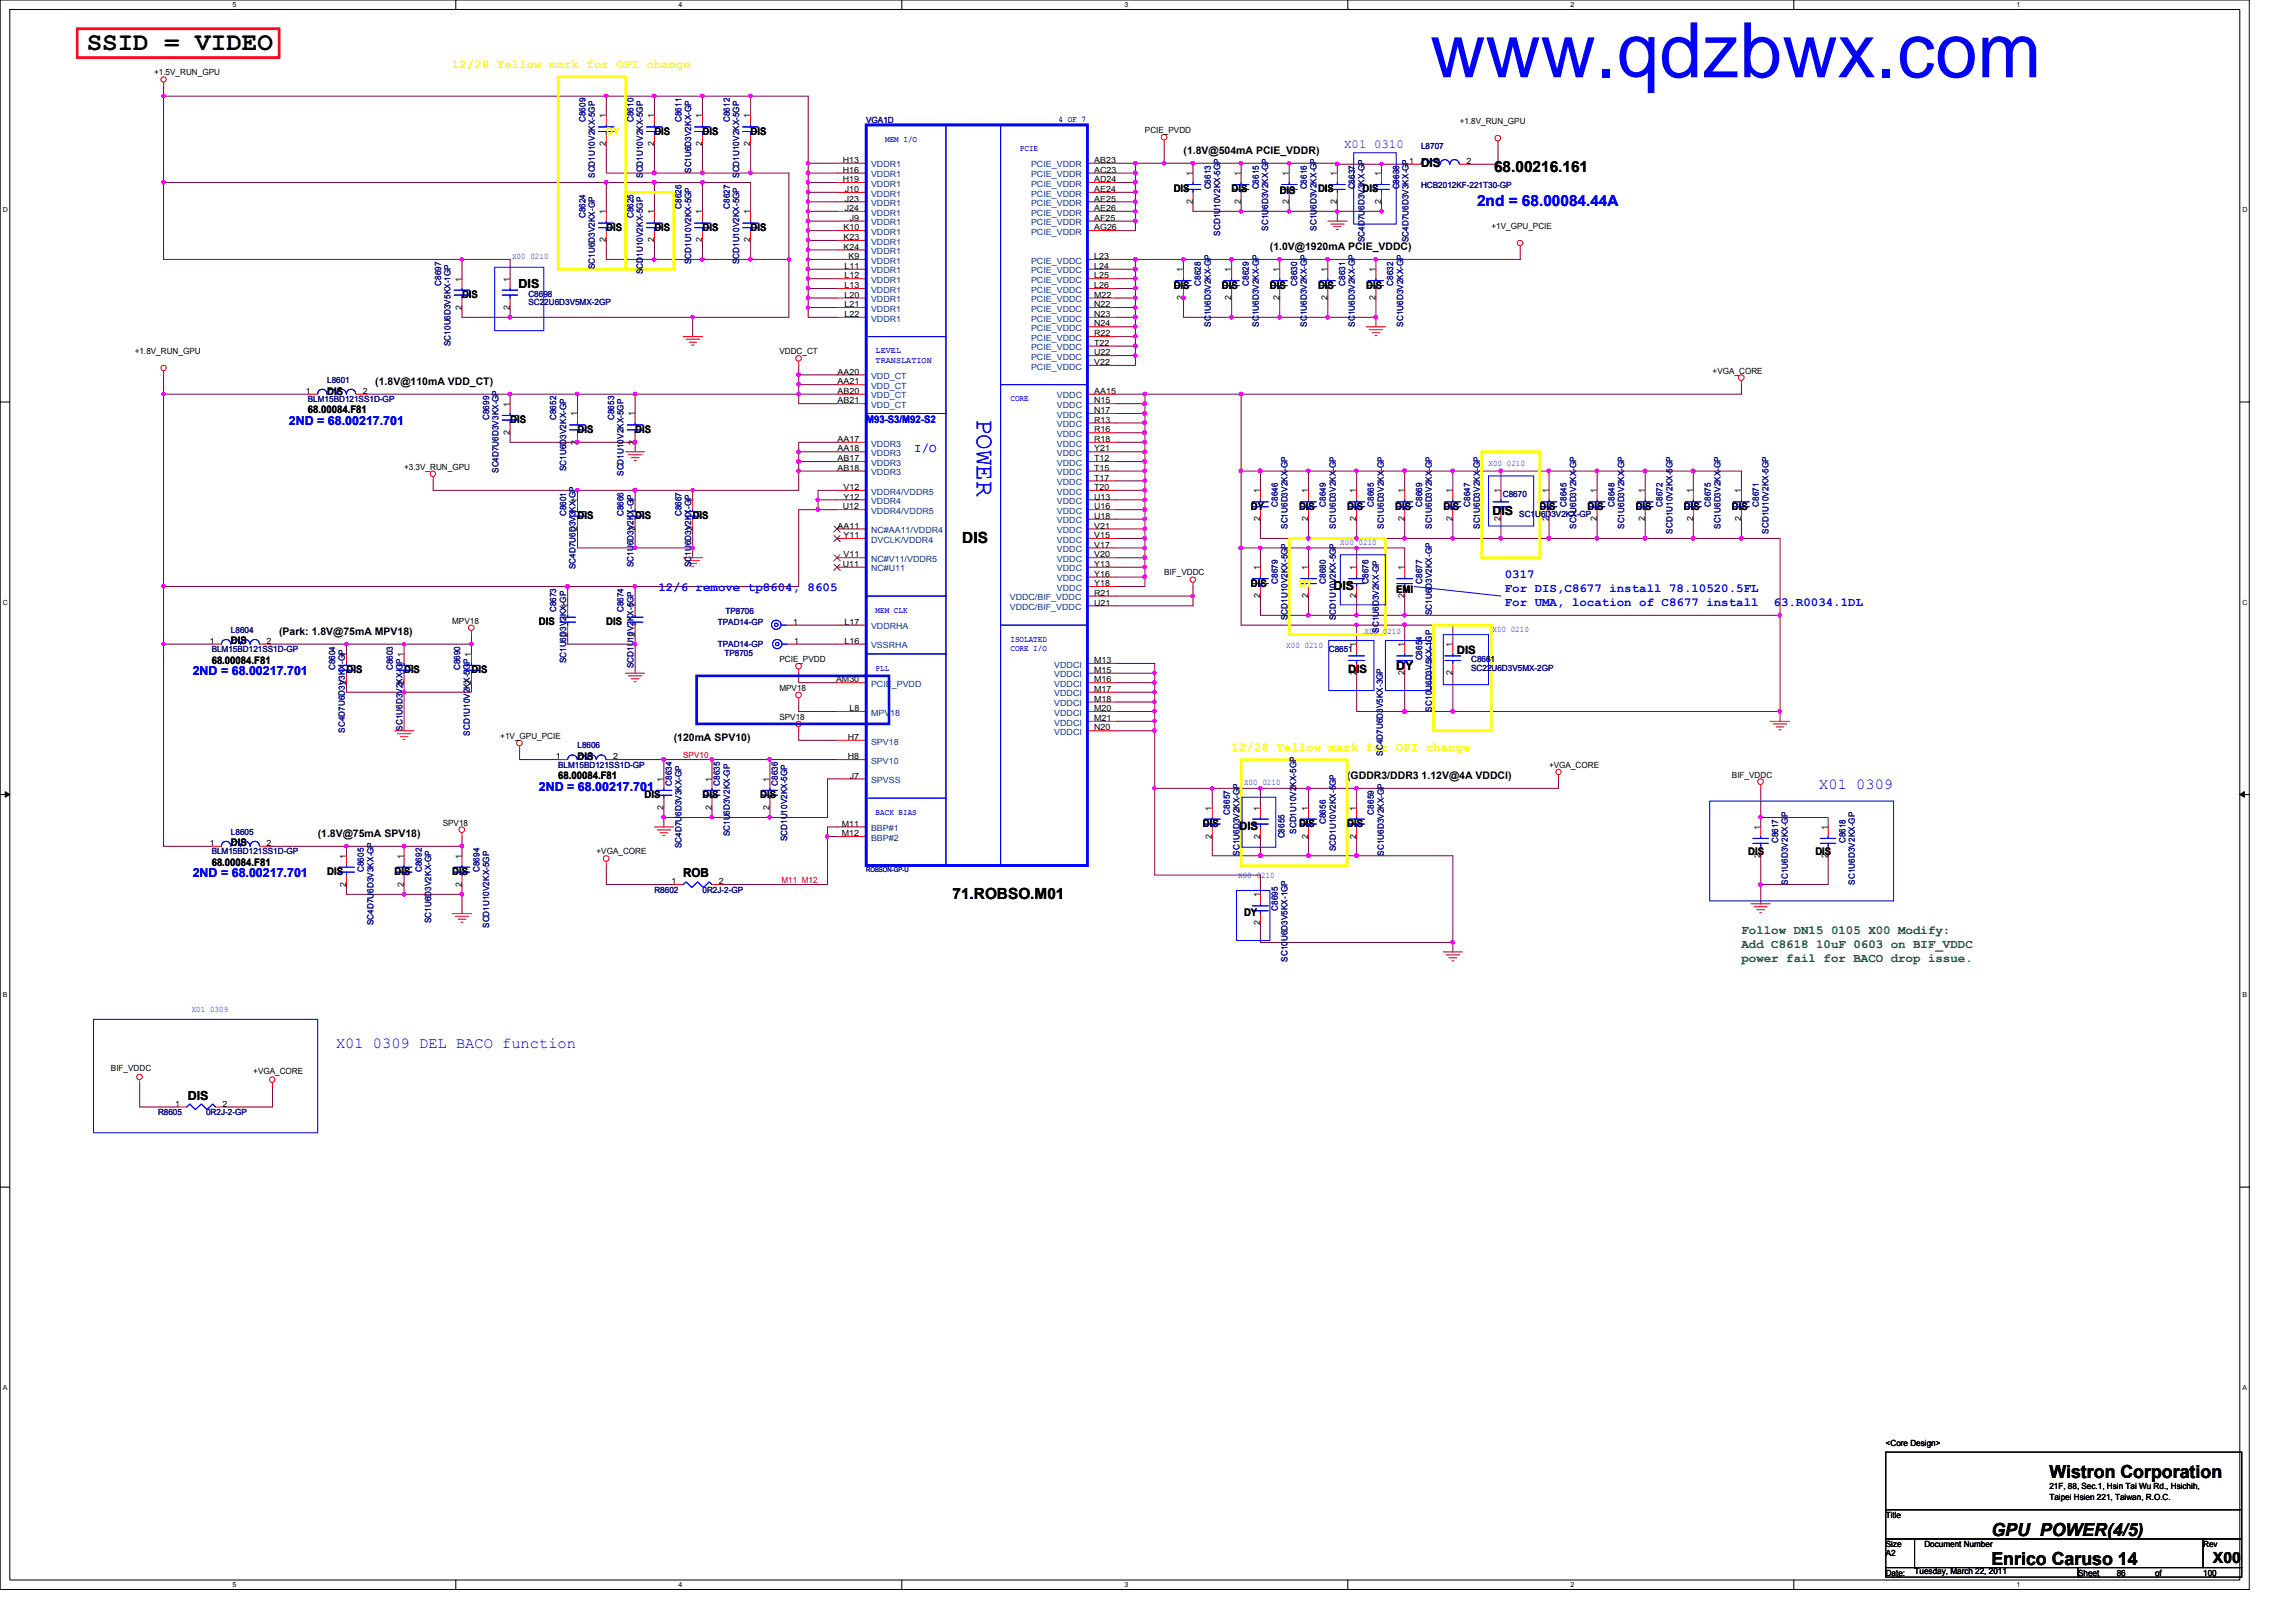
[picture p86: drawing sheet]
<svg xmlns="http://www.w3.org/2000/svg" width="297mm" height="210mm" viewBox="0 0 297 210" stroke-linecap="round" stroke-linejoin="round" font-family="sans-serif">
<defs><g id="words">
<text font-size="9.9" fill="#00f" x="185" y="10">www.qdzbwx.com</text>
<text font-size="3.3" x="11.2" y="6.5">SSID = VIDEO</text>
<text font-size="3.3" fill="#00f" x="126.4" y="54.2" transform="rotate(90 126.4 54.2)">POWER</text>
<g font-size="2.3">
<text x="265.1" y="191.3">Wistron Corporation</text>
<text x="257.6" y="202.5">Enrico Caruso 14</text>
<text x="257.6" y="198.8">GPU_POWER(4/5)</text>
</g>
<g font-size="2">
<text x="193.3" y="22.3">68.00216.161</text>
<text x="124.5" y="70.3">DIS</text>
<text x="123.2" y="116.3">71.ROBSO.M01</text>
<text x="286.3" y="202.2">X00</text>
</g>
<g font-size="2" fill="#00f">
<text x="191.1" y="26.6">2nd = 68.00084.44A</text>
<text x="235.4" y="102.1">X01 0309</text>
<text x="43.5" y="135.6">X01 0309 DEL BACO function</text>
</g>
<g font-size="1.6" fill="#ff0">
<text x="58.5" y="8.8">12/28 Yellow mark for OPI change</text>
<text x="159.3" y="97.2">12/28 Yellow mark for OPI change</text>
</g>
<g font-size="1.6" fill="#00f">
<text x="173.9" y="19.2">X01 0310</text>
<text x="37.4" y="55">2ND = 68.00217.701</text>
<text x="118.3" y="58.5">I/O</text>
<text x="85.2" y="76.5">12/6 remove tp8604, 8605</text>
<text x="194.7" y="74.8">0317</text>
<text x="194.7" y="76.6">For DIS,C8677 install 78.10520.5FL</text>
<text x="194.7" y="78.4">For UMA, location of C8677 install</text>
<text x="229.5" y="78.4">63.R0034.1DL</text>
<text x="24.9" y="87.4">2ND = 68.00217.701</text>
<text x="69.7" y="102.3">2ND = 68.00217.701</text>
<text x="24.9" y="113.5">2ND = 68.00217.701</text>
</g>
<g font-size="1.6">
<text x="183.9" y="21.5">DIS</text>
<text x="67.1" y="37.2">DIS</text>
<text x="193.1" y="66.6">DIS</text>
<text x="172.5" y="76.3">DIS</text>
<text x="180.6" y="86.7">DY</text>
<text x="88.4" y="113.5">ROB</text>
<text x="24.3" y="142.4">DIS</text>
</g>
<g font-size="1.6" fill="#008000">
<text x="225.3" y="120.8">Follow DN15 0105 X00 Modify:</text>
<text x="225.3" y="122.6">Add C8618 10uF 0603 on BIF_VDDC</text>
<text x="225.3" y="124.5">power fail for BACO drop issue.</text>
</g>
<g font-size="1.5">
<text x="174.4" y="87.1">DIS</text>
<text x="188.5" y="84.6">DIS</text>
<text x="160.3" y="107.4">DIS</text>
</g>
<g font-size="1.4" fill="#ff0">
<text x="78.4" y="17.4">DY</text>
<text x="168.1" y="75.9">DY</text>
</g>
<g font-size="1.4">
<text x="84.7" y="17.4">DIS</text>
<text x="90.9" y="17.4">DIS</text>
<text x="97.1" y="17.4">DIS</text>
<text x="153.1" y="19.9">(1.8V@504mA PCIE_VDDR)</text>
<text x="78.4" y="29.9">DIS</text>
<text x="84.7" y="29.9">DIS</text>
<text x="90.9" y="29.9">DIS</text>
<text x="97.1" y="29.9">DIS</text>
<text x="151.8" y="24.9">DIS</text>
<text x="159.3" y="24.9">DIS</text>
<text x="165.6" y="25.1">DIS</text>
<text x="170.5" y="24.9">DIS</text>
<text x="176.3" y="24.9">DIS</text>
<text x="164.3" y="32.4">(1.0V@1920mA PCIE_VDDC)</text>
<text x="59.8" y="38.6">DIS</text>
<text x="151.8" y="37.3">DIS</text>
<text x="158.1" y="37.3">DIS</text>
<text x="164.3" y="37.3">DIS</text>
<text x="170.5" y="37.3">DIS</text>
<text x="176.7" y="37.3">DIS</text>
<text x="39.8" y="53.5">68.00084.F81</text>
<text x="42.3" y="51.1">DIS</text>
<text x="48.6" y="49.8">(1.8V@110mA VDD_CT)</text>
<text x="66" y="54.8">DIS</text>
<text x="74.7" y="56">DIS</text>
<text x="82.2" y="56">DIS</text>
<text x="161.8" y="66">DY</text>
<text x="168.1" y="66">DIS</text>
<text x="174.3" y="66">DIS</text>
<text x="180.5" y="66">DIS</text>
<text x="186.7" y="66">DIS</text>
<text x="199.2" y="66">DIS</text>
<text x="205.4" y="66">DIS</text>
<text x="211.6" y="66">DIS</text>
<text x="217.8" y="66">DIS</text>
<text x="224.1" y="66">DIS</text>
<text x="74.7" y="67.2">DIS</text>
<text x="82.2" y="67.2">DIS</text>
<text x="89.6" y="67.2">DIS</text>
<text x="161.8" y="75.9">DIS</text>
<text x="180.6" y="76.8">EMI</text>
<text x="29.9" y="83.4">DIS</text>
<text x="36.1" y="82.2">(Park: 1.8V@75mA MPV18)</text>
<text x="69.7" y="80.9">DIS</text>
<text x="78.4" y="80.9">DIS</text>
<text x="27.4" y="85.9">68.00084.F81</text>
<text x="44.8" y="87.1">DIS</text>
<text x="52.3" y="87.1">DIS</text>
<text x="61" y="87.1">DIS</text>
<text x="87.2" y="95.8">(120mA SPV10)</text>
<text x="72.2" y="100.8">68.00084.F81</text>
<text x="74.7" y="98.3">DIS</text>
<text x="174.3" y="100.8">(GDDR3/DDR3 1.12V@4A VDDCI)</text>
<text x="83.4" y="103.3">DIS</text>
<text x="90.9" y="103.3">DIS</text>
<text x="98.3" y="103.3">DIS</text>
<text x="155.6" y="107.1">DIS</text>
<text x="168.1" y="107.1">DIS</text>
<text x="174.3" y="107.1">DIS</text>
<text x="27.4" y="112">68.00084.F81</text>
<text x="29.9" y="109.5">DIS</text>
<text x="41.1" y="108.3">(1.8V@75mA SPV18)</text>
<text x="42.3" y="113.3">DIS</text>
<text x="51.1" y="113.3">DIS</text>
<text x="58.5" y="113.3">DIS</text>
<text x="226.2" y="110.7">DIS</text>
<text x="234.9" y="110.7">DIS</text>
<text x="160.9" y="118.5">DY</text>
</g>
<text font-size="1.4" fill="#00f" x="112.1" y="54.8">M93-S3/M92-S2</text>
<g font-size="1.1">
<text x="19.9" y="9.7">+1.5V_RUN_GPU</text>
<text x="78.4" y="15.3" transform="rotate(-90 78.4 15.3)">1</text>
<text x="84.6" y="15.3" transform="rotate(-90 84.6 15.3)">1</text>
<text x="90.8" y="15.3" transform="rotate(-90 90.8 15.3)">1</text>
<text x="97.1" y="15.3" transform="rotate(-90 97.1 15.3)">1</text>
<text x="148.1" y="17.2">PCIE_PVDD</text>
<text x="188.8" y="16.1">+1.8V_RUN_GPU</text>
<text x="78.4" y="18.9" transform="rotate(-90 78.4 18.9)">2</text>
<text x="84.6" y="18.9" transform="rotate(-90 84.6 18.9)">2</text>
<text x="90.8" y="18.9" transform="rotate(-90 90.8 18.9)">2</text>
<text x="97.1" y="18.9" transform="rotate(-90 97.1 18.9)">2</text>
<text x="109" y="21.1">H13</text>
<text x="109" y="22.4">H16</text>
<text x="109" y="23.6">H19</text>
<text x="141.6" y="21.1">AB23</text>
<text x="141.6" y="22.4">AC23</text>
<text x="141.6" y="23.6">AD24</text>
<text x="154.3" y="22.7" transform="rotate(-90 154.3 22.7)">1</text>
<text x="160.5" y="22.7" transform="rotate(-90 160.5 22.7)">1</text>
<text x="166.7" y="22.7" transform="rotate(-90 166.7 22.7)">1</text>
<text x="173" y="22.7" transform="rotate(-90 173 22.7)">1</text>
<text x="178.7" y="22.7" transform="rotate(-90 178.7 22.7)">1</text>
<text x="182.3" y="21.2">1</text>
<text x="189.7" y="21.2">2</text>
<text x="78.4" y="27.7" transform="rotate(-90 78.4 27.7)">1</text>
<text x="84.6" y="27.7" transform="rotate(-90 84.6 27.7)">1</text>
<text x="90.8" y="27.7" transform="rotate(-90 90.8 27.7)">1</text>
<text x="97.1" y="27.7" transform="rotate(-90 97.1 27.7)">1</text>
<text x="109.1" y="29.8">K10</text>
<text x="109.3" y="24.8">J10</text>
<text x="109.3" y="26.1">J23</text>
<text x="109.3" y="27.3">J24</text>
<text x="109.9" y="28.6">J9</text>
<text x="141.6" y="24.8">AE24</text>
<text x="141.6" y="26.1">AE25</text>
<text x="141.6" y="27.3">AE26</text>
<text x="141.6" y="28.6">AF25</text>
<text x="141.6" y="29.8">AG26</text>
<text x="154.3" y="26.4" transform="rotate(-90 154.3 26.4)">2</text>
<text x="160.5" y="26.4" transform="rotate(-90 160.5 26.4)">2</text>
<text x="166.7" y="26.4" transform="rotate(-90 166.7 26.4)">2</text>
<text x="173" y="26.4" transform="rotate(-90 173 26.4)">2</text>
<text x="178.7" y="26.4" transform="rotate(-90 178.7 26.4)">2</text>
<text x="193" y="29.7">+1V_GPU_PCIE</text>
<text x="78.4" y="31.4" transform="rotate(-90 78.4 31.4)">2</text>
<text x="84.6" y="31.4" transform="rotate(-90 84.6 31.4)">2</text>
<text x="90.8" y="31.4" transform="rotate(-90 90.8 31.4)">2</text>
<text x="97.1" y="31.4" transform="rotate(-90 97.1 31.4)">2</text>
<text x="109.1" y="32.3">K24</text>
<text x="109.1" y="31.1">K23</text>
<text x="109.3" y="34.8">L11</text>
<text x="109.8" y="33.5">K9</text>
<text x="141.6" y="33.5">L23</text>
<text x="141.6" y="34.8">L24</text>
<text x="153.1" y="35.2" transform="rotate(-90 153.1 35.2)">1</text>
<text x="159.3" y="35.2" transform="rotate(-90 159.3 35.2)">1</text>
<text x="165.5" y="35.2" transform="rotate(-90 165.5 35.2)">1</text>
<text x="171.7" y="35.2" transform="rotate(-90 171.7 35.2)">1</text>
<text x="178" y="35.2" transform="rotate(-90 178 35.2)">1</text>
<text x="59.7" y="40.1" transform="rotate(-90 59.7 40.1)">2</text>
<text x="59.7" y="36.4" transform="rotate(-90 59.7 36.4)">1</text>
<text x="66" y="40.1" transform="rotate(-90 66 40.1)">2</text>
<text x="66" y="36.4" transform="rotate(-90 66 36.4)">1</text>
<text x="109.3" y="36">L12</text>
<text x="109.3" y="37.3">L13</text>
<text x="109.3" y="38.5">L20</text>
<text x="109.3" y="39.8">L21</text>
<text x="109.3" y="41">L22</text>
<text x="141.6" y="36">L25</text>
<text x="141.6" y="37.3">L26</text>
<text x="141.6" y="38.5">M22</text>
<text x="141.6" y="39.8">N22</text>
<text x="141.6" y="41">N23</text>
<text x="153.1" y="38.9" transform="rotate(-90 153.1 38.9)">2</text>
<text x="159.3" y="38.9" transform="rotate(-90 159.3 38.9)">2</text>
<text x="165.5" y="38.9" transform="rotate(-90 165.5 38.9)">2</text>
<text x="171.7" y="38.9" transform="rotate(-90 171.7 38.9)">2</text>
<text x="178" y="38.9" transform="rotate(-90 178 38.9)">2</text>
<text x="17.4" y="45.8">+1.8V_RUN_GPU</text>
<text x="100.8" y="45.8">VDDC_CT</text>
<text x="141.6" y="44.7">T22</text>
<text x="141.6" y="46">U22</text>
<text x="141.6" y="47.2">V22</text>
<text x="141.6" y="42.2">N24</text>
<text x="141.6" y="43.5">R22</text>
<text x="39.6" y="51">1</text>
<text x="46.9" y="51">2</text>
<text x="66" y="52.6" transform="rotate(-90 66 52.6)">1</text>
<text x="74.7" y="53.8" transform="rotate(-90 74.7 53.8)">1</text>
<text x="82.1" y="53.8" transform="rotate(-90 82.1 53.8)">1</text>
<text x="108.4" y="48.5">AA20</text>
<text x="108.4" y="49.7">AA21</text>
<text x="108.4" y="51">AB20</text>
<text x="108.4" y="52.2">AB21</text>
<text x="141.6" y="51">AA15</text>
<text x="141.6" y="52.2">N15</text>
<text x="141.6" y="53.5">N17</text>
<text x="221.6" y="48.3">+VGA_CORE</text>
<text x="66" y="56.3" transform="rotate(-90 66 56.3)">2</text>
<text x="74.7" y="57.5" transform="rotate(-90 74.7 57.5)">2</text>
<text x="82.1" y="57.5" transform="rotate(-90 82.1 57.5)">2</text>
<text x="108.4" y="57.2">AA17</text>
<text x="108.4" y="58.4">AA18</text>
<text x="108.4" y="59.7">AB17</text>
<text x="141.6" y="54.7">R13</text>
<text x="141.6" y="56">R16</text>
<text x="141.6" y="57.2">R18</text>
<text x="141.6" y="58.4">Y21</text>
<text x="141.6" y="59.7">T12</text>
<text x="52.3" y="60.8">+3.3V_RUN_GPU</text>
<text x="74.7" y="65.1" transform="rotate(-90 74.7 65.1)">1</text>
<text x="82.1" y="65.1" transform="rotate(-90 82.1 65.1)">1</text>
<text x="89.6" y="65.1" transform="rotate(-90 89.6 65.1)">1</text>
<text x="108.4" y="60.9">AB18</text>
<text x="109" y="65.9">U12</text>
<text x="109.1" y="63.4">V12</text>
<text x="109.1" y="64.6">Y12</text>
<text x="141.6" y="62.2">T17</text>
<text x="141.6" y="63.4">T20</text>
<text x="141.6" y="64.6">U13</text>
<text x="141.6" y="65.9">U16</text>
<text x="141.6" y="60.9">T15</text>
<text x="163" y="63.8" transform="rotate(-90 163 63.8)">1</text>
<text x="169.2" y="63.8" transform="rotate(-90 169.2 63.8)">1</text>
<text x="175.5" y="63.8" transform="rotate(-90 175.5 63.8)">1</text>
<text x="181.7" y="63.8" transform="rotate(-90 181.7 63.8)">1</text>
<text x="187.9" y="63.8" transform="rotate(-90 187.9 63.8)">1</text>
<text x="194.1" y="63.8" transform="rotate(-90 194.1 63.8)">1</text>
<text x="200.4" y="63.8" transform="rotate(-90 200.4 63.8)">1</text>
<text x="206.6" y="63.8" transform="rotate(-90 206.6 63.8)">1</text>
<text x="212.8" y="63.8" transform="rotate(-90 212.8 63.8)">1</text>
<text x="219" y="63.8" transform="rotate(-90 219 63.8)">1</text>
<text x="225.3" y="63.8" transform="rotate(-90 225.3 63.8)">1</text>
<text x="74.7" y="68.7" transform="rotate(-90 74.7 68.7)">2</text>
<text x="82.1" y="68.7" transform="rotate(-90 82.1 68.7)">2</text>
<text x="89.6" y="68.7" transform="rotate(-90 89.6 68.7)">2</text>
<text x="108.4" y="68.4">AA11</text>
<text x="109.1" y="69.6">Y11</text>
<text x="141.6" y="67.1">U18</text>
<text x="141.6" y="68.4">V21</text>
<text x="141.6" y="69.6">V15</text>
<text x="141.6" y="70.9">V17</text>
<text x="163" y="67.5" transform="rotate(-90 163 67.5)">2</text>
<text x="169.2" y="67.5" transform="rotate(-90 169.2 67.5)">2</text>
<text x="175.5" y="67.5" transform="rotate(-90 175.5 67.5)">2</text>
<text x="181.7" y="67.5" transform="rotate(-90 181.7 67.5)">2</text>
<text x="187.9" y="67.5" transform="rotate(-90 187.9 67.5)">2</text>
<text x="194.1" y="67.5" transform="rotate(-90 194.1 67.5)">2</text>
<text x="200.4" y="67.5" transform="rotate(-90 200.4 67.5)">2</text>
<text x="206.6" y="67.5" transform="rotate(-90 206.6 67.5)">2</text>
<text x="212.8" y="67.5" transform="rotate(-90 212.8 67.5)">2</text>
<text x="219" y="67.5" transform="rotate(-90 219 67.5)">2</text>
<text x="225.3" y="67.5" transform="rotate(-90 225.3 67.5)">2</text>
<text x="109" y="73.4">U11</text>
<text x="109.1" y="72.1">V11</text>
<text x="141.6" y="77.1">R21</text>
<text x="141.6" y="72.1">V20</text>
<text x="141.6" y="73.4">Y13</text>
<text x="141.6" y="74.6">Y16</text>
<text x="141.6" y="75.9">Y18</text>
<text x="150.6" y="74.5">BIF_VDDC</text>
<text x="163" y="77.4" transform="rotate(-90 163 77.4)">2</text>
<text x="163" y="73.8" transform="rotate(-90 163 73.8)">1</text>
<text x="169.2" y="77.4" transform="rotate(-90 169.2 77.4)">2</text>
<text x="169.2" y="73.8" transform="rotate(-90 169.2 73.8)">1</text>
<text x="175.5" y="77.4" transform="rotate(-90 175.5 77.4)">2</text>
<text x="175.5" y="73.8" transform="rotate(-90 175.5 73.8)">1</text>
<text x="181.7" y="77.4" transform="rotate(-90 181.7 77.4)">2</text>
<text x="181.7" y="73.8" transform="rotate(-90 181.7 73.8)">1</text>
<text x="27.1" y="83.3">1</text>
<text x="34.5" y="83.3">2</text>
<text x="58.5" y="80.7">MPV18</text>
<text x="73.4" y="82.4" transform="rotate(-90 73.4 82.4)">2</text>
<text x="73.4" y="78.7" transform="rotate(-90 73.4 78.7)">1</text>
<text x="82.1" y="82.4" transform="rotate(-90 82.1 82.4)">2</text>
<text x="82.1" y="78.7" transform="rotate(-90 82.1 78.7)">1</text>
<text x="102.6" y="80.9">1</text>
<text x="102.7" y="83.3">1</text>
<text x="109.3" y="80.9">L17</text>
<text x="109.3" y="83.3">L16</text>
<text x="141.6" y="78.4">U21</text>
<text x="175.5" y="83.7" transform="rotate(-90 175.5 83.7)">1</text>
<text x="181.7" y="83.7" transform="rotate(-90 181.7 83.7)">1</text>
<text x="187.9" y="83.7" transform="rotate(-90 187.9 83.7)">1</text>
<text x="44.8" y="88.6" transform="rotate(-90 44.8 88.6)">2</text>
<text x="44.8" y="85" transform="rotate(-90 44.8 85)">1</text>
<text x="52.2" y="88.6" transform="rotate(-90 52.2 88.6)">2</text>
<text x="61" y="88.6" transform="rotate(-90 61 88.6)">2</text>
<text x="100.8" y="89.4">MPV18</text>
<text x="100.8" y="85.7">PCIE_PVDD</text>
<text x="108.2" y="88.3">AM30</text>
<text x="141.6" y="85.8">M13</text>
<text x="141.6" y="87.1">M15</text>
<text x="141.6" y="88.3">M16</text>
<text x="141.6" y="89.5">M17</text>
<text x="175.5" y="87.4" transform="rotate(-90 175.5 87.4)">2</text>
<text x="181.7" y="87.4" transform="rotate(-90 181.7 87.4)">2</text>
<text x="187.9" y="87.4" transform="rotate(-90 187.9 87.4)">2</text>
<text x="64.7" y="95.6">+1V_GPU_PCIE</text>
<text x="100.8" y="93.1">SPV18</text>
<text x="109.7" y="95.8">H7</text>
<text x="109.9" y="92">L8</text>
<text x="141.6" y="90.8">M18</text>
<text x="141.6" y="93.3">M21</text>
<text x="141.6" y="92">M20</text>
<text x="141.6" y="94.5">N20</text>
<text x="71.9" y="98.3">1</text>
<text x="79.3" y="98.3">2</text>
<text x="85.8" y="101.1" transform="rotate(-90 85.8 101.1)">1</text>
<text x="92.1" y="101.1" transform="rotate(-90 92.1 101.1)">1</text>
<text x="99.6" y="101.1" transform="rotate(-90 99.6 101.1)">1</text>
<text x="109.7" y="98.3">H8</text>
<text x="109.9" y="100.8">J7</text>
<text x="200.4" y="99.4">+VGA_CORE</text>
<text x="224.1" y="100.6">BIF_VDDC</text>
<text x="57.3" y="106.8">SPV18</text>
<text x="85.8" y="104.8" transform="rotate(-90 85.8 104.8)">2</text>
<text x="92.1" y="104.8" transform="rotate(-90 92.1 104.8)">2</text>
<text x="99.6" y="104.8" transform="rotate(-90 99.6 104.8)">2</text>
<text x="108.9" y="107">M11</text>
<text x="156.8" y="104.9" transform="rotate(-90 156.8 104.9)">1</text>
<text x="163" y="104.9" transform="rotate(-90 163 104.9)">1</text>
<text x="169.2" y="104.9" transform="rotate(-90 169.2 104.9)">1</text>
<text x="175.5" y="104.9" transform="rotate(-90 175.5 104.9)">1</text>
<text x="227.7" y="107.4" transform="rotate(-90 227.7 107.4)">1</text>
<text x="236.5" y="107.4" transform="rotate(-90 236.5 107.4)">1</text>
<text x="27.1" y="109.5">1</text>
<text x="34.5" y="109.5">2</text>
<text x="44.8" y="111.1" transform="rotate(-90 44.8 111.1)">1</text>
<text x="52.2" y="111.1" transform="rotate(-90 52.2 111.1)">1</text>
<text x="59.7" y="111.1" transform="rotate(-90 59.7 111.1)">1</text>
<text x="77.2" y="110.6">+VGA_CORE</text>
<text x="108.9" y="108.2">M12</text>
<text x="156.8" y="108.5" transform="rotate(-90 156.8 108.5)">2</text>
<text x="163" y="108.5" transform="rotate(-90 163 108.5)">2</text>
<text x="169.2" y="108.5" transform="rotate(-90 169.2 108.5)">2</text>
<text x="175.5" y="108.5" transform="rotate(-90 175.5 108.5)">2</text>
<text x="227.7" y="111" transform="rotate(-90 227.7 111)">2</text>
<text x="236.5" y="111" transform="rotate(-90 236.5 111)">2</text>
<text x="44.8" y="114.8" transform="rotate(-90 44.8 114.8)">2</text>
<text x="52.2" y="114.8" transform="rotate(-90 52.2 114.8)">2</text>
<text x="59.7" y="114.8" transform="rotate(-90 59.7 114.8)">2</text>
<text x="86.9" y="114.4">1</text>
<text x="93" y="114.4">2</text>
<text x="163" y="119.8" transform="rotate(-90 163 119.8)">2</text>
<text x="163" y="116.1" transform="rotate(-90 163 116.1)">1</text>
<text x="14.3" y="138.6">BIF_VDDC</text>
<text x="22.6" y="143.2">1</text>
<text x="28.8" y="143.2">2</text>
<text x="32.8" y="138.9">+VGA_CORE</text>
<text x="244" y="187.1">&lt;Core Design&gt;</text>
<text x="244" y="196.4">Title</text>
<text x="265.1" y="192.7">21F, 88, Sec.1, Hsin Tai Wu Rd., Hsichih,</text>
<text x="265.1" y="194.1">Taipei Hsien 221, Taiwan, R.O.C.</text>
<text x="244" y="201.4">A2</text>
<text x="244" y="200.2">Size</text>
<text x="244" y="203.9">Date:</text>
<text x="247.7" y="203.7">Tuesday, March 22, 2011</text>
<text x="249" y="200.2">Document Number</text>
<text x="268.9" y="203.9">Sheet</text>
<text x="273.9" y="203.9">86</text>
<text x="278.8" y="203.9">of</text>
<text x="285" y="203.9">100</text>
<text x="285" y="200.2">Rev</text>
</g>
<g font-size="1.1" fill="#000080">
<text x="75.7" y="15.8" transform="rotate(-90 75.7 15.8)">C8609</text>
<text x="82" y="15.8" transform="rotate(-90 82 15.8)">C8610</text>
<text x="88.2" y="15.8" transform="rotate(-90 88.2 15.8)">C8611</text>
<text x="94.4" y="15.8" transform="rotate(-90 94.4 15.8)">C8612</text>
<text x="112.1" y="16">VGA1D</text>
<text x="77" y="23" transform="rotate(-90 77 23)">SCD1U10V2KX-5GP</text>
<text x="83.2" y="23" transform="rotate(-90 83.2 23)">SCD1U10V2KX-5GP</text>
<text x="89.4" y="22.4" transform="rotate(-90 89.4 22.4)">SC1U6D3V2KX-GP</text>
<text x="95.6" y="23" transform="rotate(-90 95.6 23)">SCD1U10V2KX-5GP</text>
<text x="183.9" y="19.2">L8707</text>
<text x="75.7" y="28.2" transform="rotate(-90 75.7 28.2)">C8624</text>
<text x="82" y="28.2" transform="rotate(-90 82 28.2)">C8625</text>
<text x="88.2" y="27" transform="rotate(-90 88.2 27)">C8626</text>
<text x="94.4" y="27" transform="rotate(-90 94.4 27)">C8627</text>
<text x="156.6" y="24.5" transform="rotate(-90 156.6 24.5)">C8613</text>
<text x="162.9" y="24.5" transform="rotate(-90 162.9 24.5)">C8615</text>
<text x="164.1" y="29.8" transform="rotate(-90 164.1 29.8)">SC1U6D3V2KX-GP</text>
<text x="169.1" y="24.5" transform="rotate(-90 169.1 24.5)">C8616</text>
<text x="170.3" y="29.8" transform="rotate(-90 170.3 29.8)">SC1U6D3V2KX-GP</text>
<text x="175.3" y="24.5" transform="rotate(-90 175.3 24.5)">C8637</text>
<text x="181" y="24.5" transform="rotate(-90 181 24.5)">C8638</text>
<text x="183.9" y="24.3">HCB2012KF-221T30-GP</text>
<text x="77" y="34.8" transform="rotate(-90 77 34.8)">SC1U6D3V2KX-GP</text>
<text x="83.2" y="35.5" transform="rotate(-90 83.2 35.5)">SCD1U10V2KX-5GP</text>
<text x="89.4" y="34.2" transform="rotate(-90 89.4 34.2)">SCD1U10V2KX-5GP</text>
<text x="95.6" y="34.2" transform="rotate(-90 95.6 34.2)">SCD1U10V2KX-5GP</text>
<text x="157.9" y="30.5" transform="rotate(-90 157.9 30.5)">SCD1U10V2KX-5GP</text>
<text x="176.5" y="31.3" transform="rotate(-90 176.5 31.3)">SC4D7U6D3V3KX-GP</text>
<text x="182.2" y="31.3" transform="rotate(-90 182.2 31.3)">SC4D7U6D3V3KX-GP</text>
<text x="57.1" y="37" transform="rotate(-90 57.1 37)">C8697</text>
<text x="68.4" y="38.4">C8698</text>
<text x="68.4" y="39.5">SC22U6D3V5MX-2GP</text>
<text x="155.4" y="37" transform="rotate(-90 155.4 37)">C8628</text>
<text x="161.6" y="37" transform="rotate(-90 161.6 37)">C8629</text>
<text x="167.8" y="37" transform="rotate(-90 167.8 37)">C8630</text>
<text x="174" y="37" transform="rotate(-90 174 37)">C8631</text>
<text x="180.3" y="37" transform="rotate(-90 180.3 37)">C8632</text>
<text x="58.3" y="44.8" transform="rotate(-90 58.3 44.8)">SC10U6D3V5KX-1GP</text>
<text x="156.6" y="42.3" transform="rotate(-90 156.6 42.3)">SC1U6D3V2KX-GP</text>
<text x="162.9" y="42.3" transform="rotate(-90 162.9 42.3)">SC1U6D3V2KX-GP</text>
<text x="169.1" y="42.3" transform="rotate(-90 169.1 42.3)">SC1U6D3V2KX-GP</text>
<text x="175.3" y="42.3" transform="rotate(-90 175.3 42.3)">SC1U6D3V2KX-GP</text>
<text x="181.5" y="42.3" transform="rotate(-90 181.5 42.3)">SC1U6D3V2KX-GP</text>
<text x="39.8" y="52.1">BLM15BD121SS1D-GP</text>
<text x="42.3" y="49.6">L8601</text>
<text x="63.3" y="54.4" transform="rotate(-90 63.3 54.4)">C8699</text>
<text x="72" y="54.4" transform="rotate(-90 72 54.4)">C8652</text>
<text x="79.5" y="54.4" transform="rotate(-90 79.5 54.4)">C8653</text>
<text x="64.5" y="61.2" transform="rotate(-90 64.5 61.2)">SC4D7U6D3V3KX-GP</text>
<text x="73.2" y="61" transform="rotate(-90 73.2 61)">SC1U6D3V2KX-GP</text>
<text x="80.7" y="61.6" transform="rotate(-90 80.7 61.6)">SCD1U10V2KX-5GP</text>
<text x="165.3" y="65.6" transform="rotate(-90 165.3 65.6)">C8646</text>
<text x="171.5" y="65.6" transform="rotate(-90 171.5 65.6)">C8649</text>
<text x="177.8" y="65.6" transform="rotate(-90 177.8 65.6)">C8665</text>
<text x="184" y="65.6" transform="rotate(-90 184 65.6)">C8669</text>
<text x="190.2" y="65.6" transform="rotate(-90 190.2 65.6)">C8647</text>
<text x="194.4" y="64.3">C8670</text>
<text x="202.6" y="65.6" transform="rotate(-90 202.6 65.6)">C8645</text>
<text x="208.9" y="65.6" transform="rotate(-90 208.9 65.6)">C8648</text>
<text x="215.1" y="65.6" transform="rotate(-90 215.1 65.6)">C8672</text>
<text x="221.3" y="65.6" transform="rotate(-90 221.3 65.6)">C8675</text>
<text x="227.5" y="65.6" transform="rotate(-90 227.5 65.6)">C8671</text>
<text x="73.2" y="66.8" transform="rotate(-90 73.2 66.8)">C8601</text>
<text x="80.7" y="66.8" transform="rotate(-90 80.7 66.8)">C8666</text>
<text x="88.2" y="66.8" transform="rotate(-90 88.2 66.8)">C8667</text>
<text x="166.6" y="68.5" transform="rotate(-90 166.6 68.5)">SC1U6D3V2KX-GP</text>
<text x="172.8" y="68.5" transform="rotate(-90 172.8 68.5)">SC1U6D3V2KX-GP</text>
<text x="179" y="68.5" transform="rotate(-90 179 68.5)">SC1U6D3V2KX-GP</text>
<text x="185.2" y="68.5" transform="rotate(-90 185.2 68.5)">SC1U6D3V2KX-GP</text>
<text x="191.5" y="68.5" transform="rotate(-90 191.5 68.5)">SC1U6D3V2KX-GP</text>
<text x="196.6" y="66.9">SC1U6D3V2KX-GP</text>
<text x="203.9" y="68.5" transform="rotate(-90 203.9 68.5)">SC1U6D3V2KX-GP</text>
<text x="210.1" y="68.5" transform="rotate(-90 210.1 68.5)">SC1U6D3V2KX-GP</text>
<text x="216.4" y="69" transform="rotate(-90 216.4 69)">SCD1U10V2KX-5GP</text>
<text x="222.6" y="68.5" transform="rotate(-90 222.6 68.5)">SC1U6D3V2KX-GP</text>
<text x="228.8" y="69" transform="rotate(-90 228.8 69)">SCD1U10V2KX-5GP</text>
<text x="74.5" y="73.7" transform="rotate(-90 74.5 73.7)">SC4D7U6D3V3KX-GP</text>
<text x="82" y="73.4" transform="rotate(-90 82 73.4)">SC1U6D3V2KX-GP</text>
<text x="89.4" y="73.4" transform="rotate(-90 89.4 73.4)">SC1U6D3V2KX-GP</text>
<text x="165.3" y="75.5" transform="rotate(-90 165.3 75.5)">C8679</text>
<text x="171.5" y="75.5" transform="rotate(-90 171.5 75.5)">C8680</text>
<text x="177" y="75.5" transform="rotate(-90 177 75.5)">C8676</text>
<text x="184" y="75.5" transform="rotate(-90 184 75.5)">C8677</text>
<text x="29.9" y="82">L8604</text>
<text x="72" y="79.2" transform="rotate(-90 72 79.2)">C8673</text>
<text x="80.7" y="79.2" transform="rotate(-90 80.7 79.2)">C8674</text>
<text x="92.9" y="83.7">TPAD14-GP</text>
<text x="92.9" y="80.9">TPAD14-GP</text>
<text x="93.8" y="79.5">TP8706</text>
<text x="166.6" y="80.3" transform="rotate(-90 166.6 80.3)">SCD1U10V2KX-5GP</text>
<text x="172.8" y="80.3" transform="rotate(-90 172.8 80.3)">SCD1U10V2KX-5GP</text>
<text x="178.4" y="81.9" transform="rotate(-90 178.4 81.9)">SC1U6D3V2KX-GP</text>
<text x="185.2" y="79.6" transform="rotate(-90 185.2 79.6)">SC1U6D3V2KX-GP</text>
<text x="27.4" y="84.4">BLM15BD121SS1D-GP</text>
<text x="43.3" y="86.7" transform="rotate(-90 43.3 86.7)">C8604</text>
<text x="50.8" y="86.7" transform="rotate(-90 50.8 86.7)">C8603</text>
<text x="59.5" y="86.7" transform="rotate(-90 59.5 86.7)">C8690</text>
<text x="73.2" y="85.9" transform="rotate(-90 73.2 85.9)">SC1U6D3V2KX-GP</text>
<text x="82" y="86.5" transform="rotate(-90 82 86.5)">SCD1U10V2KX-5GP</text>
<text x="93.7" y="84.9">TP8705</text>
<text x="171.9" y="84.4">C8651</text>
<text x="184" y="85.5" transform="rotate(-90 184 85.5)">C8654</text>
<text x="190.3" y="85.7">C8661</text>
<text x="190.3" y="86.8">SC22U6D3V5MX-2GP</text>
<text x="44.6" y="94.8" transform="rotate(-90 44.6 94.8)">SC4D7U6D3V3KX-GP</text>
<text x="52.1" y="94.6" transform="rotate(-90 52.1 94.6)">SC1U6D3V2KX-GP 1</text>
<text x="60.8" y="95.2" transform="rotate(-90 60.8 95.2)">SCD1U10V2KX-5GP 1</text>
<text x="185.2" y="92.1" transform="rotate(-90 185.2 92.1)">SC10U6D3V5KX-1GP</text>
<text x="72.2" y="99.4">BLM15BD121SS1D-GP</text>
<text x="74.7" y="96.9">L8606</text>
<text x="86.9" y="101.7" transform="rotate(-90 86.9 101.7)">C8634</text>
<text x="93.1" y="101.7" transform="rotate(-90 93.1 101.7)">C8635</text>
<text x="100.6" y="101.7" transform="rotate(-90 100.6 101.7)">C8636</text>
<text x="178.9" y="97.8" transform="rotate(-90 178.9 97.8)">SC4D7U6D3V5KX-3GP</text>
<text x="159.1" y="105.4" transform="rotate(-90 159.1 105.4)">C8657</text>
<text x="167.7" y="107.9" transform="rotate(-90 167.7 107.9)">SCD1U10V2KX-5GP</text>
<text x="171.5" y="106.6" transform="rotate(-90 171.5 106.6)">C8656</text>
<text x="177.8" y="105.4" transform="rotate(-90 177.8 105.4)">C8659</text>
<text x="27.4" y="110.6">BLM15BD121SS1D-GP</text>
<text x="29.9" y="108.1">L8605</text>
<text x="47.1" y="112.9" transform="rotate(-90 47.1 112.9)">C8605</text>
<text x="54.6" y="112.9" transform="rotate(-90 54.6 112.9)">C8692</text>
<text x="62" y="112.9" transform="rotate(-90 62 112.9)">C8694</text>
<text x="88.2" y="109.8" transform="rotate(-90 88.2 109.8)">SC4D7U6D3V3KX-GP</text>
<text x="94.4" y="108.2" transform="rotate(-90 94.4 108.2)">SC1U6D3V2KX-GP</text>
<text x="101.9" y="108.9" transform="rotate(-90 101.9 108.9)">SCD1U10V2KX-5GP</text>
<text x="160.4" y="110.7" transform="rotate(-90 160.4 110.7)">SC1U6D3V2KX-GP</text>
<text x="166.2" y="108.5" transform="rotate(-90 166.2 108.5)">C8655</text>
<text x="172.8" y="110.2" transform="rotate(-90 172.8 110.2)">SCD1U10V2KX-5GP</text>
<text x="179" y="110.7" transform="rotate(-90 179 110.7)">SC1U6D3V2KX-GP</text>
<text x="230" y="109.1" transform="rotate(-90 230 109.1)">C8617</text>
<text x="238.8" y="109.1" transform="rotate(-90 238.8 109.1)">C8618</text>
<text x="48.3" y="119.7" transform="rotate(-90 48.3 119.7)">SC4D7U6D3V3KX-GP</text>
<text x="55.8" y="119.5" transform="rotate(-90 55.8 119.5)">SC1U6D3V2KX-GP</text>
<text x="84.7" y="115.5">R8602</text>
<text x="90.9" y="115.5">0R2J-2-GP</text>
<text x="165.3" y="117.9" transform="rotate(-90 165.3 117.9)">C8695</text>
<text x="231.3" y="114.5" transform="rotate(-90 231.3 114.5)">SC1U6D3V2KX-GP</text>
<text x="240" y="114.5" transform="rotate(-90 240 114.5)">SC1U6D3V2KX-GP</text>
<text x="63.3" y="120.1" transform="rotate(-90 63.3 120.1)">SCD1U10V2KX-5GP</text>
<text x="166.6" y="124.5" transform="rotate(-90 166.6 124.5)">SC10U6D3V5KX-1GP</text>
<text x="20.4" y="144.3">R8605</text>
<text x="26.7" y="144.3">0R2J-2-GP</text>
</g>
<g font-size="1.1" fill="#00f">
<text x="136.9" y="15.8">4 OF 7</text>
<text x="114.5" y="18.3">MEM I/O</text>
<text x="131.9" y="19.6">PCIE</text>
<text x="66.2" y="33.5">X00 0210</text>
<text x="113.3" y="45.7">LEVEL</text>
<text x="113.3" y="46.9">TRANSLATION</text>
<text x="130.7" y="51.9">CORE</text>
<text x="192.6" y="60.3">X00 0210</text>
<text x="173.4" y="70.5">X00 0210</text>
<text x="113.3" y="79.3">MEM CLK</text>
<text x="130.7" y="83.1">ISOLATED</text>
<text x="166.4" y="83.8">X00 0210</text>
<text x="176.5" y="82">X00 0210</text>
<text x="193.1" y="81.8">X00 0210</text>
<text x="113.3" y="86.8">PLL</text>
<text x="130.7" y="84.3">CORE I/O</text>
<text x="160.9" y="101.6">X00 0210</text>
<text x="113.3" y="105.5">BACK BIAS</text>
<text x="160.2" y="113.7">X00 0210</text>
<text x="24.8" y="131">X01 0309</text>
</g>
<g font-size="1.1" fill="#004080">
<text x="112.7" y="21.7">VDDR1</text>
<text x="112.7" y="22.9">VDDR1</text>
<text x="133.4" y="21.7">PCIE_VDDR</text>
<text x="133.4" y="22.9">PCIE_VDDR</text>
<text x="112.7" y="24.2">VDDR1</text>
<text x="112.7" y="25.4">VDDR1</text>
<text x="112.7" y="26.7">VDDR1</text>
<text x="112.7" y="27.9">VDDR1</text>
<text x="112.7" y="29.2">VDDR1</text>
<text x="133.4" y="24.2">PCIE_VDDR</text>
<text x="133.4" y="25.4">PCIE_VDDR</text>
<text x="133.4" y="26.7">PCIE_VDDR</text>
<text x="133.4" y="27.9">PCIE_VDDR</text>
<text x="133.4" y="29.2">PCIE_VDDR</text>
<text x="112.7" y="32.9">VDDR1</text>
<text x="112.7" y="34.1">VDDR1</text>
<text x="112.7" y="35.4">VDDR1</text>
<text x="112.7" y="30.4">VDDR1</text>
<text x="112.7" y="31.7">VDDR1</text>
<text x="133.4" y="34.1">PCIE_VDDC</text>
<text x="133.4" y="35.4">PCIE_VDDC</text>
<text x="133.4" y="30.4">PCIE_VDDR</text>
<text x="112.7" y="36.6">VDDR1</text>
<text x="112.7" y="37.9">VDDR1</text>
<text x="112.7" y="39.1">VDDR1</text>
<text x="112.7" y="40.3">VDDR1</text>
<text x="112.7" y="41.6">VDDR1</text>
<text x="133.4" y="36.6">PCIE_VDDC</text>
<text x="133.4" y="37.9">PCIE_VDDC</text>
<text x="133.4" y="39.1">PCIE_VDDC</text>
<text x="133.4" y="40.3">PCIE_VDDC</text>
<text x="133.4" y="41.6">PCIE_VDDC</text>
<text x="133.4" y="45.3">PCIE_VDDC</text>
<text x="133.4" y="46.6">PCIE_VDDC</text>
<text x="133.4" y="47.8">PCIE_VDDC</text>
<text x="133.4" y="42.8">PCIE_VDDC</text>
<text x="133.4" y="44.1">PCIE_VDDC</text>
<text x="112.7" y="49.1">VDD_CT</text>
<text x="112.7" y="50.3">VDD_CT</text>
<text x="112.7" y="51.6">VDD_CT</text>
<text x="112.7" y="52.8">VDD_CT</text>
<text x="136.7" y="51.6">VDDC</text>
<text x="136.7" y="52.8">VDDC</text>
<text x="112.7" y="57.8">VDDR3</text>
<text x="112.7" y="59">VDDR3</text>
<text x="136.7" y="54.1">VDDC</text>
<text x="136.7" y="55.3">VDDC</text>
<text x="136.7" y="56.6">VDDC</text>
<text x="136.7" y="57.8">VDDC</text>
<text x="136.7" y="59">VDDC</text>
<text x="112.7" y="60.3">VDDR3</text>
<text x="112.7" y="61.5">VDDR3</text>
<text x="112.7" y="64">VDDR4/VDDR5</text>
<text x="112.7" y="65.2">VDDR4</text>
<text x="136.7" y="62.8">VDDC</text>
<text x="136.7" y="64">VDDC</text>
<text x="136.7" y="65.2">VDDC</text>
<text x="136.7" y="60.3">VDDC</text>
<text x="136.7" y="61.5">VDDC</text>
<text x="112.7" y="69">NC#AA11/VDDR4</text>
<text x="112.7" y="70.2">DVCLK/VDDR4</text>
<text x="112.7" y="66.5">VDDR4/VDDR5</text>
<text x="136.7" y="66.5">VDDC</text>
<text x="136.7" y="67.7">VDDC</text>
<text x="136.7" y="69">VDDC</text>
<text x="136.7" y="70.2">VDDC</text>
<text x="136.7" y="71.5">VDDC</text>
<text x="112.7" y="72.7">NC#V11/VDDR5</text>
<text x="112.7" y="74">NC#U11</text>
<text x="130.6" y="77.7">VDDC/BIF_VDDC</text>
<text x="136.7" y="72.7">VDDC</text>
<text x="136.7" y="74">VDDC</text>
<text x="136.7" y="75.2">VDDC</text>
<text x="136.7" y="76.5">VDDC</text>
<text x="112.7" y="81.4">VDDRHA</text>
<text x="112.7" y="83.9">VSSRHA</text>
<text x="130.6" y="79">VDDC/BIF_VDDC</text>
<text x="112.7" y="88.9">PCIE_PVDD</text>
<text x="136.4" y="86.4">VDDCI</text>
<text x="136.4" y="87.7">VDDCI</text>
<text x="136.4" y="88.9">VDDCI</text>
<text x="112.7" y="92.6">MPV18</text>
<text x="136.4" y="90.1">VDDCI</text>
<text x="136.4" y="91.4">VDDCI</text>
<text x="136.4" y="93.9">VDDCI</text>
<text x="136.4" y="92.6">VDDCI</text>
<text x="136.4" y="95.1">VDDCI</text>
<text x="112.7" y="96.4">SPV18</text>
<text x="112.7" y="98.8">SPV10</text>
<text x="112.7" y="101.3">SPVSS</text>
<text x="112.7" y="107.6">BBP#1</text>
<text x="112.7" y="108.8">BBP#2</text>
</g>
<g font-size="1.1" fill="#f00">
<text x="88.4" y="98">SPV10</text>
<text x="101.1" y="114.2">M11_M12</text>
</g>
<g font-size=".9">
<text x="30.1" y=".9">5</text>
<text x="87.8" y=".9">4</text>
<text x="145.5" y=".9">3</text>
<text x="203.2" y=".9">2</text>
<text x="260.9" y=".9">1</text>
<text x=".4" y="27.4">D</text>
<text x="290.1" y="27.4">D</text>
<text x=".4" y="78.2">C</text>
<text x="290.1" y="78.2">C</text>
<text x=".4" y="129">B</text>
<text x="290.1" y="129">B</text>
<text x=".4" y="179.8">A</text>
<text x="290.1" y="179.8">A</text>
<text x="30.1" y="205.4">5</text>
<text x="87.8" y="205.4">4</text>
<text x="145.5" y="205.4">3</text>
<text x="203.2" y="205.4">2</text>
<text x="260.9" y="205.4">1</text>
</g>
<text font-size=".9" fill="#000080" x="112.1" y="112.8">ROBSON-GP-U</text>
</g></defs>
<path d="M0 0h291v205.7h-291zM1.3 1.2h288.5v203.3h-288.5z" fill="none" stroke="#000" stroke-width=".13"/>
<g fill="#fff">
<path d="M30.1 .1h.5v1h-.5z"/>
<path d="M30.1 204.6h.5v1h-.5z"/>
</g>
<path d="M59 0v1.2M59 204.5v1.2" fill="none" stroke="#000" stroke-width=".13"/>
<g fill="#fff">
<path d="M87.8 .1h.5v1h-.5z"/>
<path d="M87.8 204.6h.5v1h-.5z"/>
</g>
<path d="M116.7 0v1.2M116.7 204.5v1.2" fill="none" stroke="#000" stroke-width=".13"/>
<g fill="#fff">
<path d="M145.5 .1h.5v1h-.5z"/>
<path d="M145.5 204.6h.5v1h-.5z"/>
</g>
<path d="M174.4 0v1.2M174.4 204.5v1.2" fill="none" stroke="#000" stroke-width=".13"/>
<g fill="#fff">
<path d="M203.2 .1h.5v1h-.5z"/>
<path d="M203.2 204.6h.5v1h-.5z"/>
</g>
<path d="M232.1 0v1.2M232.1 204.5v1.2" fill="none" stroke="#000" stroke-width=".13"/>
<g fill="#fff">
<path d="M260.9 .1h.5v1h-.5z"/>
<path d="M260.9 204.6h.5v1h-.5z"/>
<path d="M.4 26.6h.6v1h-.6z"/>
<path d="M290.1 26.6h.6v1h-.6z"/>
<path d="M.4 77.4h.6v1h-.6z"/>
<path d="M290.1 77.4h.6v1h-.6z"/>
</g>
<path d="M0 52h1.3M289.8 52h1.2" fill="none" stroke="#000" stroke-width=".13"/>
<g fill="#fff">
<path d="M.4 128.2h.6v1h-.6z"/>
<path d="M290.1 128.2h.6v1h-.6z"/>
</g>
<path d="M0 102.8h1.3M.7 102.4l.6 .4-.6 .4zM289.8 102.8h1.2M289.8 102.8l.6-.4v.8z" fill="none" stroke="#000" stroke-width=".13"/>
<path d="M.7 102.4l.6 .4-.6 .4zM289.8 102.8l.6-.4v.8z" fill="#000"/>
<g fill="#fff">
<path d="M.4 179h.5v1h-.5z"/>
<path d="M290.1 179h.6v1h-.6z"/>
</g>
<path d="M0 153.6h1.3M289.8 153.6h1.2" fill="none" stroke="#000" stroke-width=".13"/>
<path d="M225.3 67.2v2.5h-6.2" fill="none" stroke="#800040" stroke-width=".13"/>
<path d="M218.9 69.5h.3l.1 .1-.1 .2-.2 .1-.1-.1z" fill-rule="evenodd" fill="#f0f"/>
<path d="M218.9 69.5h.3l.1 .1-.1 .2-.2 .1-.1-.1z" fill="none" stroke="#f0f" stroke-width=".13"/>
<path d="M144.4 22.4h2.5v1.2" fill="none" stroke="#800040" stroke-width=".13"/>
<path d="M146.7 22.2h.3l.1 .2-.1 .1-.1 .1-.2-.1z" fill-rule="evenodd" fill="#f0f"/>
<path d="M146.7 22.2h.3l.1 .2-.1 .1-.1 .1-.2-.1z" fill="none" stroke="#f0f" stroke-width=".13"/>
<path d="M154.3 21.1v1.3M52.3 89.6v5" fill="none" stroke="#800040" stroke-width=".13"/>
<path d="M52.1 89.4h.3l.1 .2-.1 .1-.1 .1-.2-.1z" fill-rule="evenodd" fill="#f0f"/>
<path d="M52.1 89.4h.3l.1 .2-.1 .1-.1 .1-.2-.1z" fill="none" stroke="#f0f" stroke-width=".13"/>
<path d="M52.3 83.4h8.7" fill="none" stroke="#800040" stroke-width=".13"/>
<path d="M60.8 83.2h.3l.1 .2-.1 .1-.1 .1-.2-.1z" fill-rule="evenodd" fill="#f0f"/>
<path d="M60.8 83.2h.3l.1 .2-.1 .1-.1 .1-.2-.1z" fill="none" stroke="#f0f" stroke-width=".13"/>
<path d="M52.1 83.2h.3l.1 .2-.1 .1-.1 .1-.2-.1z" fill-rule="evenodd" fill="#f0f"/>
<path d="M52.1 83.2h.3l.1 .2-.1 .1-.1 .1-.2-.1z" fill="none" stroke="#f0f" stroke-width=".13"/>
<path d="M84.7 12.4h6.2M144.4 33.6h2.5" fill="none" stroke="#800040" stroke-width=".13"/>
<path d="M84.5 12.3h.3l.1 .1-.1 .1-.2 .1-.1-.1z" fill-rule="evenodd" fill="#f0f"/>
<path d="M84.5 12.3h.3l.1 .1-.1 .1-.2 .1-.1-.1z" fill="none" stroke="#f0f" stroke-width=".13"/>
<path d="M90.9 12.4v2.5M153.1 33.6v1.2" fill="none" stroke="#800040" stroke-width=".13"/>
<path d="M152.9 33.4h.3l.1 .2-.1 .1-.1 .1-.2-.1z" fill-rule="evenodd" fill="#f0f"/>
<path d="M152.9 33.4h.3l.1 .2-.1 .1-.1 .1-.2-.1z" fill="none" stroke="#f0f" stroke-width=".13"/>
<path d="M84.7 23.6v3.7M146.9 23.6v1.3M144.4 51h3.7M144.4 41.1h2.5M103.3 61v2.5" fill="none" stroke="#800040" stroke-width=".13"/>
<path d="M146.7 23.4h.3l.1 .2-.1 .2h-.1h-.2z" fill-rule="evenodd" fill="#f0f"/>
<path d="M146.7 23.4h.3l.1 .2-.1 .2h-.1h-.2z" fill="none" stroke="#f0f" stroke-width=".13"/>
<path d="M144.4 23.6h2.5M148.1 51v1.2" fill="none" stroke="#800040" stroke-width=".13"/>
<path d="M147.9 52.1h.4v.1v.2l-.2 .1-.2-.1z" fill-rule="evenodd" fill="#f0f"/>
<path d="M147.9 52.1h.4v.1v.2l-.2 .1-.2-.1z" fill="none" stroke="#f0f" stroke-width=".13"/>
<path d="M147.9 50.8h.4v.2v.1l-.2 .1-.2-.1z" fill-rule="evenodd" fill="#f0f"/>
<path d="M147.9 50.8h.4v.2v.1l-.2 .1-.2-.1z" fill="none" stroke="#f0f" stroke-width=".13"/>
<path d="M146.9 36.1v1.2M144.4 57.2h3.7M146.9 42.3v1.3" fill="none" stroke="#800040" stroke-width=".13"/>
<path d="M146.7 35.9h.3l.1 .1-.1 .2-.1 .1-.2-.1z" fill-rule="evenodd" fill="#f0f"/>
<path d="M146.7 35.9h.3l.1 .1-.1 .2-.1 .1-.2-.1z" fill="none" stroke="#f0f" stroke-width=".13"/>
<path d="M146.9 44.8v1.2" fill="none" stroke="#800040" stroke-width=".13"/>
<path d="M146.7 44.6h.3l.1 .1-.1 .2-.1 .1-.2-.1z" fill-rule="evenodd" fill="#f0f"/>
<path d="M146.7 44.6h.3l.1 .1-.1 .2-.1 .1-.2-.1z" fill="none" stroke="#f0f" stroke-width=".13"/>
<path d="M148.1 56v1.2" fill="none" stroke="#800040" stroke-width=".13"/>
<path d="M147.9 55.8h.4v.2v.1l-.2 .1-.2-.1z" fill-rule="evenodd" fill="#f0f"/>
<path d="M147.9 55.8h.4v.2v.1l-.2 .1-.2-.1z" fill="none" stroke="#f0f" stroke-width=".13"/>
<path d="M146.9 33.6h6.2M146.9 26.1v1.2" fill="none" stroke="#800040" stroke-width=".13"/>
<path d="M146.7 33.4h.3l.1 .2-.1 .1-.1 .1-.2-.1z" fill-rule="evenodd" fill="#f0f"/>
<path d="M146.7 33.4h.3l.1 .2-.1 .1-.1 .1-.2-.1z" fill="none" stroke="#f0f" stroke-width=".13"/>
<path d="M146.9 33.6v1.2M144.4 47.3h2.5" fill="none" stroke="#800040" stroke-width=".13"/>
<path d="M146.7 34.6h.3l.1 .2-.1 .2-.1 .1-.2-.1z" fill-rule="evenodd" fill="#f0f"/>
<path d="M146.7 34.6h.3l.1 .2-.1 .2-.1 .1-.2-.1z" fill="none" stroke="#f0f" stroke-width=".13"/>
<path d="M146.7 33.4h.3l.1 .2-.1 .1-.1 .1-.2-.1z" fill-rule="evenodd" fill="#f0f"/>
<path d="M146.7 33.4h.3l.1 .2-.1 .1-.1 .1-.2-.1z" fill="none" stroke="#f0f" stroke-width=".13"/>
<path d="M153.1 38.6v2.5" fill="none" stroke="#800040" stroke-width=".13"/>
<path d="M152.9 38.4h.3l.1 .1-.1 .2-.1 .1-.2-.1z" fill-rule="evenodd" fill="#f0f"/>
<path d="M152.9 38.4h.3l.1 .1-.1 .2-.1 .1-.2-.1z" fill="none" stroke="#f0f" stroke-width=".13"/>
<path d="M66 33.6v2.5M104.6 24.9v1.2h3.7M149.4 113.2h13.7" fill="none" stroke="#800040" stroke-width=".13"/>
<path d="M104.4 24.7h.3l.1 .1-.1 .2-.2 .1-.1-.1z" fill-rule="evenodd" fill="#f0f"/>
<path d="M104.4 24.7h.3l.1 .1-.1 .2-.2 .1-.1-.1z" fill="none" stroke="#f0f" stroke-width=".13"/>
<path d="M103.3 66h2.5M169.3 70.9h6.2" fill="none" stroke="#800040" stroke-width=".13"/>
<path d="M169.1 70.8h.3l.1 .1-.1 .1-.2 .1-.1-.1z" fill-rule="evenodd" fill="#f0f"/>
<path d="M169.1 70.8h.3l.1 .1-.1 .1-.2 .1-.1-.1z" fill="none" stroke="#f0f" stroke-width=".13"/>
<path d="M149.4 93.3v1.3" fill="none" stroke="#800040" stroke-width=".13"/>
<path d="M149.2 93.1h.3l.1 .2-.1 .1-.2 .1-.1-.1z" fill-rule="evenodd" fill="#f0f"/>
<path d="M149.2 93.1h.3l.1 .2-.1 .1-.2 .1-.1-.1z" fill="none" stroke="#f0f" stroke-width=".13"/>
<path d="M102.1 22.4v11.2M105.8 63.5v1.2M181.7 80.9h6.3" fill="none" stroke="#800040" stroke-width=".13"/>
<path d="M181.5 80.7h.4v.2v.1l-.2 .1-.2-.1z" fill-rule="evenodd" fill="#f0f"/>
<path d="M181.5 80.7h.4v.2v.1l-.2 .1-.2-.1z" fill="none" stroke="#f0f" stroke-width=".13"/>
<path d="M99.6 98.3h8.7M144.4 89.6h5v1.2" fill="none" stroke="#800040" stroke-width=".13"/>
<path d="M149.2 89.4h.3l.1 .2-.1 .1-.2 .1-.1-.1z" fill-rule="evenodd" fill="#f0f"/>
<path d="M149.2 89.4h.3l.1 .2-.1 .1-.2 .1-.1-.1z" fill="none" stroke="#f0f" stroke-width=".13"/>
<path d="M144.4 77.1h9.9" fill="none" stroke="#800040" stroke-width=".13"/>
<path d="M154.1 77h.4l.1 .1-.1 .2h-.2h-.2z" fill-rule="evenodd" fill="#f0f"/>
<path d="M154.1 77h.4l.1 .1-.1 .2h-.2h-.2z" fill="none" stroke="#f0f" stroke-width=".13"/>
<path d="M154.3 77.1v1.3h-9.9M92.1 105.8h7.5" fill="none" stroke="#800040" stroke-width=".13"/>
<path d="M99.4 105.6h.3l.1 .1-.1 .2-.1 .1-.2-.1z" fill-rule="evenodd" fill="#f0f"/>
<path d="M99.4 105.6h.3l.1 .1-.1 .2-.1 .1-.2-.1z" fill="none" stroke="#f0f" stroke-width=".13"/>
<path d="M91.9 105.6h.3l.1 .1-.1 .2-.1 .1-.2-.1z" fill-rule="evenodd" fill="#f0f"/>
<path d="M91.9 105.6h.3l.1 .1-.1 .2-.1 .1-.2-.1z" fill="none" stroke="#f0f" stroke-width=".13"/>
<path d="M190.1 21.3h3.7M103.3 49.8h5M52.3 88.3v1.3M103.3 87.1v1.2M107.1 107v1.2" fill="none" stroke="#800040" stroke-width=".13"/>
<path d="M103.1 49.6h.4v.1v.2l-.2 .1-.2-.1z" fill-rule="evenodd" fill="#f0f"/>
<path d="M103.1 49.6h.4v.1v.2l-.2 .1-.2-.1z" fill="none" stroke="#f0f" stroke-width=".13"/>
<path d="M103.3 48.5v1.3M89.6 68.5v2.4M85.9 105.8h6.2" fill="none" stroke="#800040" stroke-width=".13"/>
<path d="M85.7 105.6h.3l.1 .1-.1 .2-.2 .1-.1-.1z" fill-rule="evenodd" fill="#f0f"/>
<path d="M85.7 105.6h.3l.1 .1-.1 .2-.2 .1-.1-.1z" fill="none" stroke="#f0f" stroke-width=".13"/>
<path d="M104.6 38.6v1.2h3.7" fill="none" stroke="#800040" stroke-width=".13"/>
<path d="M104.4 38.4h.3l.1 .1-.1 .2-.2 .1-.1-.1z" fill-rule="evenodd" fill="#f0f"/>
<path d="M104.4 38.4h.3l.1 .1-.1 .2-.2 .1-.1-.1z" fill="none" stroke="#f0f" stroke-width=".13"/>
<path d="M107.1 108.2h1.2" fill="none" stroke="#800040" stroke-width=".13"/>
<path d="M106.9 108.1h.3l.1 .1-.1 .2-.2 .1-.1-.1z" fill-rule="evenodd" fill="#f0f"/>
<path d="M106.9 108.1h.3l.1 .1-.1 .2-.2 .1-.1-.1z" fill="none" stroke="#f0f" stroke-width=".13"/>
<path d="M144.4 94.6h5M107.1 108.2v6.3" fill="none" stroke="#800040" stroke-width=".13"/>
<path d="M149.2 94.4h.3l.1 .1-.1 .2-.2 .1-.1-.1z" fill-rule="evenodd" fill="#f0f"/>
<path d="M149.2 94.4h.3l.1 .1-.1 .2-.2 .1-.1-.1z" fill="none" stroke="#f0f" stroke-width=".13"/>
<path d="M181.7 87.1v5M163.1 119.5v2.5" fill="none" stroke="#800040" stroke-width=".13"/>
<path d="M181.5 91.9h.4v.1v.2l-.2 .1-.2-.1z" fill-rule="evenodd" fill="#f0f"/>
<path d="M181.5 91.9h.4v.1v.2l-.2 .1-.2-.1z" fill="none" stroke="#f0f" stroke-width=".13"/>
<path d="M104.6 23.6h3.7M175.5 92.1h6.2" fill="none" stroke="#800040" stroke-width=".13"/>
<path d="M104.4 23.4h.3l.1 .2-.1 .2h-.2h-.1z" fill-rule="evenodd" fill="#f0f"/>
<path d="M104.4 23.4h.3l.1 .2-.1 .2h-.2h-.1z" fill="none" stroke="#f0f" stroke-width=".13"/>
<path d="M104.6 22.4v1.2" fill="none" stroke="#800040" stroke-width=".13"/>
<path d="M104.4 22.2h.3l.1 .2-.1 .1-.2 .1-.1-.1z" fill-rule="evenodd" fill="#f0f"/>
<path d="M104.4 22.2h.3l.1 .2-.1 .1-.2 .1-.1-.1z" fill="none" stroke="#f0f" stroke-width=".13"/>
<path d="M21.2 12.4v11.2h57.2" fill="none" stroke="#800040" stroke-width=".13"/>
<path d="M21 12.3h.3l.1 .1-.1 .1-.1 .1-.2-.1z" fill-rule="evenodd" fill="#f0f"/>
<path d="M21 12.3h.3l.1 .1-.1 .1-.1 .1-.2-.1z" fill="none" stroke="#f0f" stroke-width=".13"/>
<path d="M104.6 33.6v1.2h3.7M163.1 79.6h6.2M175.5 77.1v2.5M181.7 79.6h48.6" fill="none" stroke="#800040" stroke-width=".13"/>
<path d="M230.1 79.4h.3l.1 .2-.1 .2h-.2h-.1z" fill-rule="evenodd" fill="#f0f"/>
<path d="M230.1 79.4h.3l.1 .2-.1 .2h-.2h-.1z" fill="none" stroke="#f0f" stroke-width=".13"/>
<path d="M181.5 79.4h.4v.2v.2h-.2h-.2z" fill-rule="evenodd" fill="#f0f"/>
<path d="M181.5 79.4h.4v.2v.2h-.2h-.2z" fill="none" stroke="#f0f" stroke-width=".13"/>
<path d="M181.7 70.9h-6.2v2.5" fill="none" stroke="#800040" stroke-width=".13"/>
<path d="M175.3 70.8h.3l.1 .1-.1 .1-.1 .1-.2-.1z" fill-rule="evenodd" fill="#f0f"/>
<path d="M175.3 70.8h.3l.1 .1-.1 .1-.1 .1-.2-.1z" fill="none" stroke="#f0f" stroke-width=".13"/>
<path d="M181.7 70.9v2.5M181.7 77.1v2.5h-6.2" fill="none" stroke="#800040" stroke-width=".13"/>
<path d="M175.3 79.4h.3l.1 .2-.1 .2h-.1h-.2z" fill-rule="evenodd" fill="#f0f"/>
<path d="M175.3 79.4h.3l.1 .2-.1 .2h-.1h-.2z" fill="none" stroke="#f0f" stroke-width=".13"/>
<path d="M103.3 58.5h5" fill="none" stroke="#800040" stroke-width=".13"/>
<path d="M103.1 58.3h.4v.2v.1l-.2 .1-.2-.1z" fill-rule="evenodd" fill="#f0f"/>
<path d="M103.1 58.3h.4v.2v.1l-.2 .1-.2-.1z" fill="none" stroke="#f0f" stroke-width=".13"/>
<path d="M103.3 57.2v1.3M160.6 70.9h2.5" fill="none" stroke="#800040" stroke-width=".13"/>
<path d="M160.4 70.8h.3l.1 .1-.1 .1-.2 .1-.1-.1z" fill-rule="evenodd" fill="#f0f"/>
<path d="M160.4 70.8h.3l.1 .1-.1 .1-.2 .1-.1-.1z" fill="none" stroke="#f0f" stroke-width=".13"/>
<path d="M178.7 21.3h3.9M163.1 70.9v2.5M163.1 77.1v2.5M169.3 70.9v2.5M169.3 77.1v2.5M175.5 80.9h6.2" fill="none" stroke="#800040" stroke-width=".13"/>
<path d="M181.5 80.7h.4v.2v.1l-.2 .1-.2-.1z" fill-rule="evenodd" fill="#f0f"/>
<path d="M181.5 80.7h.4v.2v.1l-.2 .1-.2-.1z" fill="none" stroke="#f0f" stroke-width=".13"/>
<path d="M175.3 80.7h.3l.1 .2-.1 .1-.1 .1-.2-.1z" fill-rule="evenodd" fill="#f0f"/>
<path d="M175.3 80.7h.3l.1 .2-.1 .1-.1 .1-.2-.1z" fill="none" stroke="#f0f" stroke-width=".13"/>
<path d="M90.9 22.4h6.2" fill="none" stroke="#800040" stroke-width=".13"/>
<path d="M90.7 22.2h.3l.1 .2-.1 .1-.2 .1-.1-.1z" fill-rule="evenodd" fill="#f0f"/>
<path d="M90.7 22.2h.3l.1 .2-.1 .1-.2 .1-.1-.1z" fill="none" stroke="#f0f" stroke-width=".13"/>
<path d="M104.6 28.6v1.2h3.7" fill="none" stroke="#800040" stroke-width=".13"/>
<path d="M104.4 28.4h.3l.1 .2-.1 .1-.2 .1-.1-.1z" fill-rule="evenodd" fill="#f0f"/>
<path d="M104.4 28.4h.3l.1 .2-.1 .1-.2 .1-.1-.1z" fill="none" stroke="#f0f" stroke-width=".13"/>
<path d="M66 41.1h23.6" fill="none" stroke="#800040" stroke-width=".13"/>
<path d="M65.8 40.9h.3l.1 .1-.1 .2-.1 .1-.2-.1z" fill-rule="evenodd" fill="#f0f"/>
<path d="M65.8 40.9h.3l.1 .1-.1 .2-.1 .1-.2-.1z" fill="none" stroke="#f0f" stroke-width=".13"/>
<path d="M90.9 33.6h6.2M144.4 85.9h5v1.2M175.5 80.9v2.5" fill="none" stroke="#800040" stroke-width=".13"/>
<path d="M90.7 33.4h.3l.1 .2-.1 .1-.2 .1-.1-.1z" fill-rule="evenodd" fill="#f0f"/>
<path d="M90.7 33.4h.3l.1 .2-.1 .1-.2 .1-.1-.1z" fill="none" stroke="#f0f" stroke-width=".13"/>
<path d="M104.6 23.6v1.3h3.7M105.8 66h2.5M163.1 69.7h6.2M175.5 67.2v2.5M181.7 69.7h6.3M103.3 94.6v1.2h5M230.3 92.1v1.2" fill="none" stroke="#800040" stroke-width=".13"/>
<path d="M181.5 69.5h.4v.1v.2l-.2 .1-.2-.1z" fill-rule="evenodd" fill="#f0f"/>
<path d="M181.5 69.5h.4v.1v.2l-.2 .1-.2-.1z" fill="none" stroke="#f0f" stroke-width=".13"/>
<path d="M169.3 61h6.2v2.5" fill="none" stroke="#800040" stroke-width=".13"/>
<path d="M169.1 60.8h.3l.1 .1-.1 .2-.2 .1-.1-.1z" fill-rule="evenodd" fill="#f0f"/>
<path d="M169.1 60.8h.3l.1 .1-.1 .2-.2 .1-.1-.1z" fill="none" stroke="#f0f" stroke-width=".13"/>
<path d="M181.7 61v2.5" fill="none" stroke="#800040" stroke-width=".13"/>
<path d="M181.5 60.8h.4v.1v.2l-.2 .1-.2-.1z" fill-rule="evenodd" fill="#f0f"/>
<path d="M181.5 60.8h.4v.1v.2l-.2 .1-.2-.1z" fill="none" stroke="#f0f" stroke-width=".13"/>
<path d="M175.5 61h6.2" fill="none" stroke="#800040" stroke-width=".13"/>
<path d="M175.3 60.8h.3l.1 .1-.1 .2-.1 .1-.2-.1z" fill-rule="evenodd" fill="#f0f"/>
<path d="M175.3 60.8h.3l.1 .1-.1 .2-.1 .1-.2-.1z" fill="none" stroke="#f0f" stroke-width=".13"/>
<path d="M181.7 61h6.3" fill="none" stroke="#800040" stroke-width=".13"/>
<path d="M181.5 60.8h.4v.1v.2l-.2 .1-.2-.1z" fill-rule="evenodd" fill="#f0f"/>
<path d="M181.5 60.8h.4v.1v.2l-.2 .1-.2-.1z" fill="none" stroke="#f0f" stroke-width=".13"/>
<path d="M181.7 67.2v2.5h-6.2" fill="none" stroke="#800040" stroke-width=".13"/>
<path d="M175.3 69.5h.3l.1 .1-.1 .2-.1 .1-.2-.1z" fill-rule="evenodd" fill="#f0f"/>
<path d="M175.3 69.5h.3l.1 .1-.1 .2-.1 .1-.2-.1z" fill="none" stroke="#f0f" stroke-width=".13"/>
<path d="M206.6 61h6.2M219.1 61h6.2" fill="none" stroke="#800040" stroke-width=".13"/>
<path d="M206.4 60.8h.4v.1v.2l-.2 .1-.2-.1z" fill-rule="evenodd" fill="#f0f"/>
<path d="M206.4 60.8h.4v.1v.2l-.2 .1-.2-.1z" fill="none" stroke="#f0f" stroke-width=".13"/>
<path d="M212.8 61h6.3" fill="none" stroke="#800040" stroke-width=".13"/>
<path d="M218.9 60.8h.3l.1 .1-.1 .2-.2 .1-.1-.1z" fill-rule="evenodd" fill="#f0f"/>
<path d="M218.9 60.8h.3l.1 .1-.1 .2-.2 .1-.1-.1z" fill="none" stroke="#f0f" stroke-width=".13"/>
<path d="M212.7 60.8h.3l.1 .1-.1 .2-.2 .1-.1-.1z" fill-rule="evenodd" fill="#f0f"/>
<path d="M212.7 60.8h.3l.1 .1-.1 .2-.2 .1-.1-.1z" fill="none" stroke="#f0f" stroke-width=".13"/>
<path d="M194.2 69.7h6.2M212.8 61v2.5" fill="none" stroke="#800040" stroke-width=".13"/>
<path d="M200.2 69.5h.3l.1 .1-.1 .2-.1 .1-.2-.1z" fill-rule="evenodd" fill="#f0f"/>
<path d="M200.2 69.5h.3l.1 .1-.1 .2-.1 .1-.2-.1z" fill="none" stroke="#f0f" stroke-width=".13"/>
<path d="M194 69.5h.3l.1 .1-.1 .2-.2 .1-.1-.1z" fill-rule="evenodd" fill="#f0f"/>
<path d="M194 69.5h.3l.1 .1-.1 .2-.2 .1-.1-.1z" fill="none" stroke="#f0f" stroke-width=".13"/>
<path d="M194.2 61h6.2M219.1 61v2.5M225.3 61v2.5" fill="none" stroke="#800040" stroke-width=".13"/>
<path d="M194 60.8h.3l.1 .1-.1 .2-.2 .1-.1-.1z" fill-rule="evenodd" fill="#f0f"/>
<path d="M194 60.8h.3l.1 .1-.1 .2-.2 .1-.1-.1z" fill="none" stroke="#f0f" stroke-width=".13"/>
<path d="M160.6 61h2.5M200.4 61v2.5M200.4 67.2v2.5h6.2v-2.5M212.8 67.2v2.5M219.1 67.2v2.5" fill="none" stroke="#800040" stroke-width=".13"/>
<path d="M200.2 69.5h.3l.1 .1-.1 .2-.1 .1-.2-.1z" fill-rule="evenodd" fill="#f0f"/>
<path d="M200.2 69.5h.3l.1 .1-.1 .2-.1 .1-.2-.1z" fill="none" stroke="#f0f" stroke-width=".13"/>
<path d="M150.6 18.7v2.4M212.8 69.7h6.3" fill="none" stroke="#800040" stroke-width=".13"/>
<path d="M212.7 69.5h.3l.1 .1-.1 .2-.2 .1-.1-.1z" fill-rule="evenodd" fill="#f0f"/>
<path d="M212.7 69.5h.3l.1 .1-.1 .2-.2 .1-.1-.1z" fill="none" stroke="#f0f" stroke-width=".13"/>
<path d="M163.1 61v2.5M169.3 61v2.5M188 61v2.5M194.2 61v2.5" fill="none" stroke="#800040" stroke-width=".13"/>
<path d="M162.9 60.8h.3l.1 .1-.1 .2-.2 .1-.1-.1z" fill-rule="evenodd" fill="#f0f"/>
<path d="M162.9 60.8h.3l.1 .1-.1 .2-.2 .1-.1-.1z" fill="none" stroke="#f0f" stroke-width=".13"/>
<path d="M163.1 67.2v2.5M169.3 67.2v2.5M188 67.2v2.5h6.2" fill="none" stroke="#800040" stroke-width=".13"/>
<path d="M187.8 69.5h.3l.1 .1-.1 .2-.2 .1-.1-.1z" fill-rule="evenodd" fill="#f0f"/>
<path d="M187.8 69.5h.3l.1 .1-.1 .2-.2 .1-.1-.1z" fill="none" stroke="#f0f" stroke-width=".13"/>
<path d="M194.2 67.2v2.5M206.6 69.7h6.2M206.6 61v2.5" fill="none" stroke="#800040" stroke-width=".13"/>
<path d="M206.4 69.5h.4v.1v.2l-.2 .1-.2-.1z" fill-rule="evenodd" fill="#f0f"/>
<path d="M206.4 69.5h.4v.1v.2l-.2 .1-.2-.1z" fill="none" stroke="#f0f" stroke-width=".13"/>
<path d="M200.4 61h6.2" fill="none" stroke="#800040" stroke-width=".13"/>
<path d="M200.2 60.8h.3l.1 .1-.1 .2-.1 .1-.2-.1z" fill-rule="evenodd" fill="#f0f"/>
<path d="M200.2 60.8h.3l.1 .1-.1 .2-.1 .1-.2-.1z" fill="none" stroke="#f0f" stroke-width=".13"/>
<path d="M144.4 90.8h5v1.3M107.1 100.8h1.2" fill="none" stroke="#800040" stroke-width=".13"/>
<path d="M149.2 90.7h.3l.1 .1-.1 .2-.2 .1-.1-.1z" fill-rule="evenodd" fill="#f0f"/>
<path d="M149.2 90.7h.3l.1 .1-.1 .2-.2 .1-.1-.1z" fill="none" stroke="#f0f" stroke-width=".13"/>
<path d="M188 61h6.2" fill="none" stroke="#800040" stroke-width=".13"/>
<path d="M187.8 60.8h.3l.1 .1-.1 .2-.2 .1-.1-.1z" fill-rule="evenodd" fill="#f0f"/>
<path d="M187.8 60.8h.3l.1 .1-.1 .2-.2 .1-.1-.1z" fill="none" stroke="#f0f" stroke-width=".13"/>
<path d="M163.1 61h6.2" fill="none" stroke="#800040" stroke-width=".13"/>
<path d="M162.9 60.8h.3l.1 .1-.1 .2-.2 .1-.1-.1z" fill-rule="evenodd" fill="#f0f"/>
<path d="M162.9 60.8h.3l.1 .1-.1 .2-.2 .1-.1-.1z" fill="none" stroke="#f0f" stroke-width=".13"/>
<path d="M181.7 92.1h6.3" fill="none" stroke="#800040" stroke-width=".13"/>
<path d="M181.5 91.9h.4v.1v.2l-.2 .1-.2-.1z" fill-rule="evenodd" fill="#f0f"/>
<path d="M181.5 91.9h.4v.1v.2l-.2 .1-.2-.1z" fill="none" stroke="#f0f" stroke-width=".13"/>
<path d="M163.1 70.9h6.2" fill="none" stroke="#800040" stroke-width=".13"/>
<path d="M162.9 70.8h.3l.1 .1-.1 .1-.2 .1-.1-.1z" fill-rule="evenodd" fill="#f0f"/>
<path d="M162.9 70.8h.3l.1 .1-.1 .1-.2 .1-.1-.1z" fill="none" stroke="#f0f" stroke-width=".13"/>
<path d="M169.3 69.7h6.2" fill="none" stroke="#800040" stroke-width=".13"/>
<path d="M169.1 69.5h.3l.1 .1-.1 .2-.2 .1-.1-.1z" fill-rule="evenodd" fill="#f0f"/>
<path d="M169.1 69.5h.3l.1 .1-.1 .2-.2 .1-.1-.1z" fill="none" stroke="#f0f" stroke-width=".13"/>
<path d="M169.3 79.6h6.2M160.6 80.9h14.9" fill="none" stroke="#800040" stroke-width=".13"/>
<path d="M169.1 79.4h.3l.1 .2-.1 .2h-.2h-.1z" fill-rule="evenodd" fill="#f0f"/>
<path d="M169.1 79.4h.3l.1 .2-.1 .2h-.2h-.1z" fill="none" stroke="#f0f" stroke-width=".13"/>
<path d="M103.3 51h5" fill="none" stroke="#800040" stroke-width=".13"/>
<path d="M103.1 50.8h.4v.2v.1l-.2 .1-.2-.1z" fill-rule="evenodd" fill="#f0f"/>
<path d="M103.1 50.8h.4v.2v.1l-.2 .1-.2-.1z" fill="none" stroke="#f0f" stroke-width=".13"/>
<path d="M104.6 37.3v1.3h3.7M103.3 49.8v1.2" fill="none" stroke="#800040" stroke-width=".13"/>
<path d="M104.4 37.1h.3l.1 .2-.1 .1-.2 .1-.1-.1z" fill-rule="evenodd" fill="#f0f"/>
<path d="M104.4 37.1h.3l.1 .2-.1 .1-.2 .1-.1-.1z" fill="none" stroke="#f0f" stroke-width=".13"/>
<path d="M153.1 37.3v1.3M85.9 98.3v2.5M92.1 98.3v2.5M99.6 98.3v2.5" fill="none" stroke="#800040" stroke-width=".13"/>
<path d="M99.4 98.1h.3l.1 .2-.1 .1-.1 .1-.2-.1z" fill-rule="evenodd" fill="#f0f"/>
<path d="M99.4 98.1h.3l.1 .2-.1 .1-.1 .1-.2-.1z" fill="none" stroke="#f0f" stroke-width=".13"/>
<path d="M99.6 105.8h7.5" fill="none" stroke="#800040" stroke-width=".13"/>
<path d="M99.4 105.6h.3l.1 .1-.1 .2-.1 .1-.2-.1z" fill-rule="evenodd" fill="#f0f"/>
<path d="M99.4 105.6h.3l.1 .1-.1 .2-.1 .1-.2-.1z" fill="none" stroke="#f0f" stroke-width=".13"/>
<path d="M79.7 98.3h6.2M85.9 104.5v2.5" fill="none" stroke="#800040" stroke-width=".13"/>
<path d="M85.7 105.6h.3l.1 .1-.1 .2-.2 .1-.1-.1z" fill-rule="evenodd" fill="#f0f"/>
<path d="M85.7 105.6h.3l.1 .1-.1 .2-.2 .1-.1-.1z" fill="none" stroke="#f0f" stroke-width=".13"/>
<path d="M85.9 98.3h6.2M92.1 104.5v1.3" fill="none" stroke="#800040" stroke-width=".13"/>
<path d="M85.7 98.1h.3l.1 .2-.1 .1-.2 .1-.1-.1z" fill-rule="evenodd" fill="#f0f"/>
<path d="M85.7 98.1h.3l.1 .2-.1 .1-.2 .1-.1-.1z" fill="none" stroke="#f0f" stroke-width=".13"/>
<path d="M92.1 98.3h7.5M99.6 104.5v1.3" fill="none" stroke="#800040" stroke-width=".13"/>
<path d="M91.9 98.1h.3l.1 .2-.1 .1-.1 .1-.2-.1z" fill-rule="evenodd" fill="#f0f"/>
<path d="M91.9 98.1h.3l.1 .2-.1 .1-.1 .1-.2-.1z" fill="none" stroke="#f0f" stroke-width=".13"/>
<path d="M97.1 18.7v3.7M188 87.1v5" fill="none" stroke="#800040" stroke-width=".13"/>
<path d="M96.9 22.2h.3l.1 .2-.1 .1-.1 .1-.2-.1z" fill-rule="evenodd" fill="#f0f"/>
<path d="M96.9 22.2h.3l.1 .2-.1 .1-.1 .1-.2-.1z" fill="none" stroke="#f0f" stroke-width=".13"/>
<path d="M104.6 33.6h3.7M107.1 100.8v5M163.1 113.2v2.5" fill="none" stroke="#800040" stroke-width=".13"/>
<path d="M104.4 33.4h.3l.1 .2-.1 .1-.2 .1-.1-.1z" fill-rule="evenodd" fill="#f0f"/>
<path d="M104.4 33.4h.3l.1 .2-.1 .1-.2 .1-.1-.1z" fill="none" stroke="#f0f" stroke-width=".13"/>
<path d="M104.6 32.3v1.3" fill="none" stroke="#800040" stroke-width=".13"/>
<path d="M104.4 32.1h.3l.1 .2-.1 .2-.2 .1-.1-.1z" fill-rule="evenodd" fill="#f0f"/>
<path d="M104.4 32.1h.3l.1 .2-.1 .2-.2 .1-.1-.1z" fill="none" stroke="#f0f" stroke-width=".13"/>
<path d="M225.3 69.7h5" fill="none" stroke="#800040" stroke-width=".13"/>
<path d="M225.1 69.5h.3l.1 .1-.1 .2-.1 .1-.2-.1z" fill-rule="evenodd" fill="#f0f"/>
<path d="M225.1 69.5h.3l.1 .1-.1 .2-.1 .1-.2-.1z" fill="none" stroke="#f0f" stroke-width=".13"/>
<path d="M103.3 59.7h5" fill="none" stroke="#800040" stroke-width=".13"/>
<path d="M103.1 59.5h.4v.2v.2h-.2h-.2z" fill-rule="evenodd" fill="#f0f"/>
<path d="M103.1 59.5h.4v.2v.2h-.2h-.2z" fill="none" stroke="#f0f" stroke-width=".13"/>
<path d="M104.6 27.3v1.3h3.7M178 38.6v2.5M103.3 58.5v1.2M230.3 79.6v12.5M144.4 87.1h5v1.2" fill="none" stroke="#800040" stroke-width=".13"/>
<path d="M149.2 86.9h.3l.1 .2-.1 .1-.2 .1-.1-.1z" fill-rule="evenodd" fill="#f0f"/>
<path d="M149.2 86.9h.3l.1 .2-.1 .1-.2 .1-.1-.1z" fill="none" stroke="#f0f" stroke-width=".13"/>
<path d="M105.8 63.5h2.5M105.8 64.7v1.3M34.9 83.4h9.9" fill="none" stroke="#800040" stroke-width=".13"/>
<path d="M105.6 65.8h.3l.1 .1-.1 .2-.1 .1-.2-.1z" fill-rule="evenodd" fill="#f0f"/>
<path d="M105.6 65.8h.3l.1 .1-.1 .2-.1 .1-.2-.1z" fill="none" stroke="#f0f" stroke-width=".13"/>
<path d="M105.6 64.5h.3l.1 .2-.1 .1-.1 .1-.2-.1z" fill-rule="evenodd" fill="#f0f"/>
<path d="M105.6 64.5h.3l.1 .2-.1 .1-.1 .1-.2-.1z" fill="none" stroke="#f0f" stroke-width=".13"/>
<path d="M89.6 41.1v2.5M144.4 92.1h5v1.2" fill="none" stroke="#800040" stroke-width=".13"/>
<path d="M149.2 91.9h.3l.1 .1-.1 .2-.2 .1-.1-.1z" fill-rule="evenodd" fill="#f0f"/>
<path d="M149.2 91.9h.3l.1 .1-.1 .2-.2 .1-.1-.1z" fill="none" stroke="#f0f" stroke-width=".13"/>
<path d="M154.3 75.9v1.2M163.1 102v2.5M163.1 108.2v2.5M175.5 102v2.5" fill="none" stroke="#800040" stroke-width=".13"/>
<path d="M162.9 110.5h.3l.1 .2-.1 .2-.2 .1-.1-.1z" fill-rule="evenodd" fill="#f0f"/>
<path d="M162.9 110.5h.3l.1 .2-.1 .2-.2 .1-.1-.1z" fill="none" stroke="#f0f" stroke-width=".13"/>
<path d="M149.4 102h7.4v2.5M156.8 108.2v2.5M169.3 108.2v2.5M169.3 102v2.5M175.5 108.2v2.5M188 110.7v11.3" fill="none" stroke="#800040" stroke-width=".13"/>
<path d="M149.2 101.9h.3l.1 .1-.1 .2h-.2h-.1z" fill-rule="evenodd" fill="#f0f"/>
<path d="M149.2 101.9h.3l.1 .1-.1 .2h-.2h-.1z" fill="none" stroke="#f0f" stroke-width=".13"/>
<path d="M169.3 102h6.2" fill="none" stroke="#800040" stroke-width=".13"/>
<path d="M169.1 101.9h.3l.1 .1-.1 .2h-.2h-.1z" fill-rule="evenodd" fill="#f0f"/>
<path d="M169.1 101.9h.3l.1 .1-.1 .2h-.2h-.1z" fill="none" stroke="#f0f" stroke-width=".13"/>
<path d="M163.1 102h6.2" fill="none" stroke="#800040" stroke-width=".13"/>
<path d="M162.9 101.9h.3l.1 .1-.1 .2h-.2h-.1z" fill-rule="evenodd" fill="#f0f"/>
<path d="M162.9 101.9h.3l.1 .1-.1 .2h-.2h-.1z" fill="none" stroke="#f0f" stroke-width=".13"/>
<path d="M175.5 102h26.1" fill="none" stroke="#800040" stroke-width=".13"/>
<path d="M175.3 101.9h.3l.1 .1-.1 .2h-.1h-.2z" fill-rule="evenodd" fill="#f0f"/>
<path d="M175.3 101.9h.3l.1 .1-.1 .2h-.1h-.2z" fill="none" stroke="#f0f" stroke-width=".13"/>
<path d="M21.2 11.2v1.2M104.6 36.1v1.2h3.7M150.6 21.1h3.7M103.3 52.2h5M230.3 69.7v9.9M103.3 88.3h5" fill="none" stroke="#800040" stroke-width=".13"/>
<path d="M154.1 21h.4l.1 .1-.1 .2h-.2h-.2z" fill-rule="evenodd" fill="#f0f"/>
<path d="M154.1 21h.4l.1 .1-.1 .2h-.2h-.2z" fill="none" stroke="#f0f" stroke-width=".13"/>
<path d="M150.4 21h.4v.1v.2h-.2h-.2z" fill-rule="evenodd" fill="#f0f"/>
<path d="M150.4 21h.4v.1v.2h-.2h-.2z" fill="none" stroke="#f0f" stroke-width=".13"/>
<path d="M89.6 41.1h12.5" fill="none" stroke="#800040" stroke-width=".13"/>
<path d="M89.5 40.9h.3v.1v.2l-.2 .1-.1-.1z" fill-rule="evenodd" fill="#f0f"/>
<path d="M89.5 40.9h.3v.1v.2l-.2 .1-.1-.1z" fill="none" stroke="#f0f" stroke-width=".13"/>
<path d="M104.6 31.1v1.2h3.7M103.3 61h5" fill="none" stroke="#800040" stroke-width=".13"/>
<path d="M103.1 60.8h.4v.1v.2l-.2 .1-.2-.1z" fill-rule="evenodd" fill="#f0f"/>
<path d="M103.1 60.8h.4v.1v.2l-.2 .1-.2-.1z" fill="none" stroke="#f0f" stroke-width=".13"/>
<path d="M59.8 33.6h6.2M66 39.8v1.3M103.3 59.7v1.3M67.2 97.1v1.2h5M188 80.9v2.5" fill="none" stroke="#800040" stroke-width=".13"/>
<path d="M59.6 33.4h.3l.1 .2-.1 .1-.2 .1-.1-.1z" fill-rule="evenodd" fill="#f0f"/>
<path d="M59.6 33.4h.3l.1 .2-.1 .1-.2 .1-.1-.1z" fill="none" stroke="#f0f" stroke-width=".13"/>
<path d="M59.8 33.6v2.5M104.6 27.3h3.7M103.3 90.8v1.3" fill="none" stroke="#800040" stroke-width=".13"/>
<path d="M104.4 27.2h.3l.1 .1-.1 .2-.2 .1-.1-.1z" fill-rule="evenodd" fill="#f0f"/>
<path d="M104.4 27.2h.3l.1 .1-.1 .2-.2 .1-.1-.1z" fill="none" stroke="#f0f" stroke-width=".13"/>
<path d="M104.6 26.1v1.2" fill="none" stroke="#800040" stroke-width=".13"/>
<path d="M104.4 25.9h.3l.1 .2-.1 .2h-.2h-.1z" fill-rule="evenodd" fill="#f0f"/>
<path d="M104.4 25.9h.3l.1 .2-.1 .2h-.2h-.1z" fill="none" stroke="#f0f" stroke-width=".13"/>
<path d="M97.1 31.1v2.5M146.9 21.1h3.7M144.4 88.3h5v1.3" fill="none" stroke="#800040" stroke-width=".13"/>
<path d="M149.2 88.2h.3l.1 .1-.1 .2-.2 .1-.1-.1z" fill-rule="evenodd" fill="#f0f"/>
<path d="M149.2 88.2h.3l.1 .1-.1 .2-.2 .1-.1-.1z" fill="none" stroke="#f0f" stroke-width=".13"/>
<path d="M188 92.1h42.3" fill="none" stroke="#800040" stroke-width=".13"/>
<path d="M230.1 91.9h.3l.1 .1-.1 .2-.2 .1-.1-.1z" fill-rule="evenodd" fill="#f0f"/>
<path d="M230.1 91.9h.3l.1 .1-.1 .2-.2 .1-.1-.1z" fill="none" stroke="#f0f" stroke-width=".13"/>
<path d="M187.8 91.9h.3l.1 .1-.1 .2-.2 .1-.1-.1z" fill-rule="evenodd" fill="#f0f"/>
<path d="M187.8 91.9h.3l.1 .1-.1 .2-.2 .1-.1-.1z" fill="none" stroke="#f0f" stroke-width=".13"/>
<path d="M21.2 33.6h38.6M103.3 48.5h5M61 83.4v1.2" fill="none" stroke="#800040" stroke-width=".13"/>
<path d="M103.1 48.3h.4v.2v.1l-.2 .1-.2-.1z" fill-rule="evenodd" fill="#f0f"/>
<path d="M103.1 48.3h.4v.2v.1l-.2 .1-.2-.1z" fill="none" stroke="#f0f" stroke-width=".13"/>
<path d="M104.6 21.1v1.3h3.7M103.3 47.3v1.2M105.8 64.7h2.5" fill="none" stroke="#800040" stroke-width=".13"/>
<path d="M104.4 21h.3l.1 .1-.1 .2h-.2h-.1z" fill-rule="evenodd" fill="#f0f"/>
<path d="M104.4 21h.3l.1 .1-.1 .2h-.2h-.1z" fill="none" stroke="#f0f" stroke-width=".13"/>
<path d="M104.6 41.1h3.7M144.4 42.3h2.5M153.1 41.1h6.2" fill="none" stroke="#800040" stroke-width=".13"/>
<path d="M146.7 42.1h.3l.1 .1-.1 .2-.1 .1-.2-.1z" fill-rule="evenodd" fill="#f0f"/>
<path d="M146.7 42.1h.3l.1 .1-.1 .2-.1 .1-.2-.1z" fill="none" stroke="#f0f" stroke-width=".13"/>
<path d="M146.9 27.3v2.5M146.9 24.9v1.2M148.1 51h12.5" fill="none" stroke="#800040" stroke-width=".13"/>
<path d="M146.7 24.7h.3l.1 .1-.1 .2-.1 .1-.2-.1z" fill-rule="evenodd" fill="#f0f"/>
<path d="M146.7 24.7h.3l.1 .1-.1 .2-.1 .1-.2-.1z" fill="none" stroke="#f0f" stroke-width=".13"/>
<path d="M144.4 24.9h2.5M89.6 63.5h13.7" fill="none" stroke="#800040" stroke-width=".13"/>
<path d="M89.5 63.3h.3v.1v.2l-.2 .1-.1-.1z" fill-rule="evenodd" fill="#f0f"/>
<path d="M89.5 63.3h.3v.1v.2l-.2 .1-.1-.1z" fill="none" stroke="#f0f" stroke-width=".13"/>
<path d="M160.6 51h64.7M52.3 83.4h-7.5v1.2M144.4 93.3h5M149.4 94.6v7.4" fill="none" stroke="#800040" stroke-width=".13"/>
<path d="M44.6 83.2h.4v.2v.1l-.2 .1-.2-.1z" fill-rule="evenodd" fill="#f0f"/>
<path d="M44.6 83.2h.4v.2v.1l-.2 .1-.2-.1z" fill="none" stroke="#f0f" stroke-width=".13"/>
<path d="M52.3 83.4v1.2M163.1 122h24.9" fill="none" stroke="#800040" stroke-width=".13"/>
<path d="M187.8 121.8h.3l.1 .1-.1 .2-.2 .1-.1-.1z" fill-rule="evenodd" fill="#f0f"/>
<path d="M187.8 121.8h.3l.1 .1-.1 .2-.2 .1-.1-.1z" fill="none" stroke="#f0f" stroke-width=".13"/>
<path d="M104.6 12.4v8.7h3.7M59.8 39.8v1.3M47.3 51h18.7M160.6 61v9.9M175.5 87.1v5" fill="none" stroke="#800040" stroke-width=".13"/>
<path d="M160.4 70.8h.3l.1 .1-.1 .1-.2 .1-.1-.1z" fill-rule="evenodd" fill="#f0f"/>
<path d="M160.4 70.8h.3l.1 .1-.1 .1-.2 .1-.1-.1z" fill="none" stroke="#f0f" stroke-width=".13"/>
<path d="M160.4 60.8h.3l.1 .1-.1 .2-.2 .1-.1-.1z" fill-rule="evenodd" fill="#f0f"/>
<path d="M160.4 60.8h.3l.1 .1-.1 .2-.2 .1-.1-.1z" fill="none" stroke="#f0f" stroke-width=".13"/>
<path d="M156.8 110.7h6.3M169.3 110.7h6.2M188 122v1.2" fill="none" stroke="#800040" stroke-width=".13"/>
<path d="M169.1 110.5h.3l.1 .2-.1 .2-.2 .1-.1-.1z" fill-rule="evenodd" fill="#f0f"/>
<path d="M169.1 110.5h.3l.1 .2-.1 .2-.2 .1-.1-.1z" fill="none" stroke="#f0f" stroke-width=".13"/>
<path d="M175.5 110.7h12.5" fill="none" stroke="#800040" stroke-width=".13"/>
<path d="M175.3 110.5h.3l.1 .2-.1 .2-.1 .1-.2-.1z" fill-rule="evenodd" fill="#f0f"/>
<path d="M175.3 110.5h.3l.1 .2-.1 .2-.1 .1-.2-.1z" fill="none" stroke="#f0f" stroke-width=".13"/>
<path d="M163.1 110.7h6.2" fill="none" stroke="#800040" stroke-width=".13"/>
<path d="M162.9 110.5h.3l.1 .2-.1 .2-.2 .1-.1-.1z" fill-rule="evenodd" fill="#f0f"/>
<path d="M162.9 110.5h.3l.1 .2-.1 .2-.2 .1-.1-.1z" fill="none" stroke="#f0f" stroke-width=".13"/>
<path d="M104.6 36.1h3.7" fill="none" stroke="#800040" stroke-width=".13"/>
<path d="M104.4 35.9h.3l.1 .1-.1 .2-.2 .1-.1-.1z" fill-rule="evenodd" fill="#f0f"/>
<path d="M104.4 35.9h.3l.1 .1-.1 .2-.2 .1-.1-.1z" fill="none" stroke="#f0f" stroke-width=".13"/>
<path d="M104.6 34.8v1.3" fill="none" stroke="#800040" stroke-width=".13"/>
<path d="M104.4 34.6h.3l.1 .2-.1 .2-.2 .1-.1-.1z" fill-rule="evenodd" fill="#f0f"/>
<path d="M104.4 34.6h.3l.1 .2-.1 .2-.2 .1-.1-.1z" fill="none" stroke="#f0f" stroke-width=".13"/>
<path d="M103.3 57.2h5M82.2 75.9h21.1M61 82.1v1.3" fill="none" stroke="#800040" stroke-width=".13"/>
<path d="M82 75.7h.3l.1 .2-.1 .1-.2 .1-.1-.1z" fill-rule="evenodd" fill="#f0f"/>
<path d="M82 75.7h.3l.1 .2-.1 .1-.2 .1-.1-.1z" fill="none" stroke="#f0f" stroke-width=".13"/>
<path d="M84.7 22.4h6.2M160.6 70.9v10M107.1 107h1.2" fill="none" stroke="#800040" stroke-width=".13"/>
<path d="M84.5 22.2h.3l.1 .2-.1 .1-.2 .1-.1-.1z" fill-rule="evenodd" fill="#f0f"/>
<path d="M84.5 22.2h.3l.1 .2-.1 .1-.2 .1-.1-.1z" fill="none" stroke="#f0f" stroke-width=".13"/>
<path d="M84.7 18.7v3.7M90.9 18.7v3.7M73.4 83.4h8.8" fill="none" stroke="#800040" stroke-width=".13"/>
<path d="M82 83.2h.3l.1 .2-.1 .1-.2 .1-.1-.1z" fill-rule="evenodd" fill="#f0f"/>
<path d="M82 83.2h.3l.1 .2-.1 .1-.2 .1-.1-.1z" fill="none" stroke="#f0f" stroke-width=".13"/>
<path d="M196.7 32.3v1.3M73.4 75.9h8.8M44.8 109.5v1.2M52.3 109.5v1.2" fill="none" stroke="#800040" stroke-width=".13"/>
<path d="M73.2 75.7h.4l.1 .2-.1 .1-.2 .1-.2-.1z" fill-rule="evenodd" fill="#f0f"/>
<path d="M73.2 75.7h.4l.1 .2-.1 .1-.2 .1-.2-.1z" fill="none" stroke="#f0f" stroke-width=".13"/>
<path d="M156.8 102h6.3" fill="none" stroke="#800040" stroke-width=".13"/>
<path d="M156.6 101.9h.4l.1 .1-.1 .2h-.2h-.2z" fill-rule="evenodd" fill="#f0f"/>
<path d="M156.6 101.9h.4l.1 .1-.1 .2h-.2h-.2z" fill="none" stroke="#f0f" stroke-width=".13"/>
<path d="M74.7 63.5h7.5" fill="none" stroke="#800040" stroke-width=".13"/>
<path d="M82 63.3h.3l.1 .1-.1 .2-.2 .1-.1-.1z" fill-rule="evenodd" fill="#f0f"/>
<path d="M82 63.3h.3l.1 .1-.1 .2-.2 .1-.1-.1z" fill="none" stroke="#f0f" stroke-width=".13"/>
<path d="M74.5 63.3h.3l.1 .1-.1 .2-.1 .1-.2-.1z" fill-rule="evenodd" fill="#f0f"/>
<path d="M74.5 63.3h.3l.1 .1-.1 .2-.1 .1-.2-.1z" fill="none" stroke="#f0f" stroke-width=".13"/>
<path d="M82.2 63.5h7.4M59.8 109.5v1.2" fill="none" stroke="#800040" stroke-width=".13"/>
<path d="M82 63.3h.3l.1 .1-.1 .2-.2 .1-.1-.1z" fill-rule="evenodd" fill="#f0f"/>
<path d="M82 63.3h.3l.1 .1-.1 .2-.2 .1-.1-.1z" fill="none" stroke="#f0f" stroke-width=".13"/>
<path d="M74.7 70.9h7.5M82.2 70.9h7.4M82.2 68.5v2.4M82.2 63.5v1.2M89.6 63.5v1.2M21.2 83.4h6.2M21.2 109.5h6.2" fill="none" stroke="#800040" stroke-width=".13"/>
<path d="M89.5 70.8h.3v.1v.1l-.2 .1-.1-.1z" fill-rule="evenodd" fill="#f0f"/>
<path d="M89.5 70.8h.3v.1v.1l-.2 .1-.1-.1z" fill="none" stroke="#f0f" stroke-width=".13"/>
<path d="M82 70.8h.3l.1 .1-.1 .1-.2 .1-.1-.1z" fill-rule="evenodd" fill="#f0f"/>
<path d="M82 70.8h.3l.1 .1-.1 .1-.2 .1-.1-.1z" fill="none" stroke="#f0f" stroke-width=".13"/>
<path d="M78.4 18.7v3.7h6.3M225.3 49.8v1.2M74.7 68.5v2.4M89.6 70.9v1.3M59.8 108.2v1.3" fill="none" stroke="#800040" stroke-width=".13"/>
<path d="M84.5 22.2h.3l.1 .2-.1 .1-.2 .1-.1-.1z" fill-rule="evenodd" fill="#f0f"/>
<path d="M84.5 22.2h.3l.1 .2-.1 .1-.2 .1-.1-.1z" fill="none" stroke="#f0f" stroke-width=".13"/>
<path d="M160.6 21.1h6.2M93.4 114.5h13.7" fill="none" stroke="#800040" stroke-width=".13"/>
<path d="M160.4 21h.3l.1 .1-.1 .2h-.2h-.1z" fill-rule="evenodd" fill="#f0f"/>
<path d="M160.4 21h.3l.1 .1-.1 .2h-.2h-.1z" fill="none" stroke="#f0f" stroke-width=".13"/>
<path d="M97.1 22.4h5M154.3 26.1v1.2M160.6 26.1v1.2M21.2 75.9v7.5M78.4 112v2.5h8.8" fill="none" stroke="#800040" stroke-width=".13"/>
<path d="M21 75.7h.3l.1 .2-.1 .1-.1 .1-.2-.1z" fill-rule="evenodd" fill="#f0f"/>
<path d="M21 75.7h.3l.1 .2-.1 .1-.1 .1-.2-.1z" fill="none" stroke="#f0f" stroke-width=".13"/>
<path d="M165.6 33.6h6.2v1.2" fill="none" stroke="#800040" stroke-width=".13"/>
<path d="M165.4 33.4h.3l.1 .2-.1 .1-.2 .1-.1-.1z" fill-rule="evenodd" fill="#f0f"/>
<path d="M165.4 33.4h.3l.1 .2-.1 .1-.2 .1-.1-.1z" fill="none" stroke="#f0f" stroke-width=".13"/>
<path d="M104.6 31.1h3.7" fill="none" stroke="#800040" stroke-width=".13"/>
<path d="M104.4 30.9h.3l.1 .2-.1 .1-.2 .1-.1-.1z" fill-rule="evenodd" fill="#f0f"/>
<path d="M104.4 30.9h.3l.1 .2-.1 .1-.2 .1-.1-.1z" fill="none" stroke="#f0f" stroke-width=".13"/>
<path d="M104.6 29.8v1.3" fill="none" stroke="#800040" stroke-width=".13"/>
<path d="M104.4 29.6h.3l.1 .2-.1 .2-.2 .1-.1-.1z" fill-rule="evenodd" fill="#f0f"/>
<path d="M104.4 29.6h.3l.1 .2-.1 .2-.2 .1-.1-.1z" fill="none" stroke="#f0f" stroke-width=".13"/>
<path d="M52.3 115.7h7.5" fill="none" stroke="#800040" stroke-width=".13"/>
<path d="M52.1 115.5h.3l.1 .2-.1 .2-.1 .1-.2-.1z" fill-rule="evenodd" fill="#f0f"/>
<path d="M52.1 115.5h.3l.1 .2-.1 .2-.1 .1-.2-.1z" fill="none" stroke="#f0f" stroke-width=".13"/>
<path d="M144.4 34.8h2.5M160.6 27.3h6.2M178 33.6h18.7M73.4 75.9v2.5M82.2 75.9v2.5" fill="none" stroke="#800040" stroke-width=".13"/>
<path d="M177.8 33.4h.3l.1 .2-.1 .1-.1 .1-.2-.1z" fill-rule="evenodd" fill="#f0f"/>
<path d="M177.8 33.4h.3l.1 .2-.1 .1-.1 .1-.2-.1z" fill="none" stroke="#f0f" stroke-width=".13"/>
<path d="M146.9 34.8v1.3" fill="none" stroke="#800040" stroke-width=".13"/>
<path d="M146.7 34.6h.3l.1 .2-.1 .2-.1 .1-.2-.1z" fill-rule="evenodd" fill="#f0f"/>
<path d="M146.7 34.6h.3l.1 .2-.1 .2-.1 .1-.2-.1z" fill="none" stroke="#f0f" stroke-width=".13"/>
<path d="M97.1 12.4h7.5" fill="none" stroke="#800040" stroke-width=".13"/>
<path d="M96.9 12.3h.3l.1 .1-.1 .1-.1 .1-.2-.1z" fill-rule="evenodd" fill="#f0f"/>
<path d="M96.9 12.3h.3l.1 .1-.1 .1-.1 .1-.2-.1z" fill="none" stroke="#f0f" stroke-width=".13"/>
<path d="M153.1 33.6h6.2M159.3 38.6v2.5M66 51h8.7v2.5M144.4 43.6h2.5M103.3 66v9.9" fill="none" stroke="#800040" stroke-width=".13"/>
<path d="M65.8 50.8h.3l.1 .2-.1 .1-.1 .1-.2-.1z" fill-rule="evenodd" fill="#f0f"/>
<path d="M65.8 50.8h.3l.1 .2-.1 .1-.1 .1-.2-.1z" fill="none" stroke="#f0f" stroke-width=".13"/>
<path d="M146.9 43.6v1.2" fill="none" stroke="#800040" stroke-width=".13"/>
<path d="M146.7 43.4h.3l.1 .1-.1 .2h-.1h-.2z" fill-rule="evenodd" fill="#f0f"/>
<path d="M146.7 43.4h.3l.1 .1-.1 .2h-.1h-.2z" fill="none" stroke="#f0f" stroke-width=".13"/>
<path d="M74.7 57.2h7.5M103.3 92.1h5" fill="none" stroke="#800040" stroke-width=".13"/>
<path d="M82 57h.3l.1 .2-.1 .2h-.2h-.1z" fill-rule="evenodd" fill="#f0f"/>
<path d="M82 57h.3l.1 .2-.1 .2h-.2h-.1z" fill="none" stroke="#f0f" stroke-width=".13"/>
<path d="M74.5 57h.3l.1 .2-.1 .2h-.1h-.2z" fill-rule="evenodd" fill="#f0f"/>
<path d="M74.5 57h.3l.1 .2-.1 .2h-.1h-.2z" fill="none" stroke="#f0f" stroke-width=".13"/>
<path d="M21.2 48.5v2.5h18.6M66 56v1.2M74.7 51h7.5M82.2 57.2v1.3" fill="none" stroke="#800040" stroke-width=".13"/>
<path d="M74.5 50.8h.3l.1 .2-.1 .1-.1 .1-.2-.1z" fill-rule="evenodd" fill="#f0f"/>
<path d="M74.5 50.8h.3l.1 .2-.1 .1-.1 .1-.2-.1z" fill="none" stroke="#f0f" stroke-width=".13"/>
<path d="M159.3 33.6v1.2M165.6 38.6v2.5M165.6 33.6v1.2" fill="none" stroke="#800040" stroke-width=".13"/>
<path d="M159.1 33.4h.4l.1 .2-.1 .1-.2 .1-.2-.1z" fill-rule="evenodd" fill="#f0f"/>
<path d="M159.1 33.4h.4l.1 .2-.1 .1-.2 .1-.2-.1z" fill="none" stroke="#f0f" stroke-width=".13"/>
<path d="M144.4 26.1h2.5" fill="none" stroke="#800040" stroke-width=".13"/>
<path d="M146.7 25.9h.3l.1 .2-.1 .2h-.1h-.2z" fill-rule="evenodd" fill="#f0f"/>
<path d="M146.7 25.9h.3l.1 .2-.1 .2h-.1h-.2z" fill="none" stroke="#f0f" stroke-width=".13"/>
<path d="M146.9 41.1v1.2" fill="none" stroke="#800040" stroke-width=".13"/>
<path d="M146.7 40.9h.3l.1 .1-.1 .2-.1 .1-.2-.1z" fill-rule="evenodd" fill="#f0f"/>
<path d="M146.7 40.9h.3l.1 .1-.1 .2-.1 .1-.2-.1z" fill="none" stroke="#f0f" stroke-width=".13"/>
<path d="M146.9 38.6v1.2" fill="none" stroke="#800040" stroke-width=".13"/>
<path d="M146.7 38.4h.3l.1 .1-.1 .2-.1 .1-.2-.1z" fill-rule="evenodd" fill="#f0f"/>
<path d="M146.7 38.4h.3l.1 .1-.1 .2-.1 .1-.2-.1z" fill="none" stroke="#f0f" stroke-width=".13"/>
<path d="M146.9 37.3v1.3" fill="none" stroke="#800040" stroke-width=".13"/>
<path d="M146.7 37.1h.3l.1 .2-.1 .1-.1 .1-.2-.1z" fill-rule="evenodd" fill="#f0f"/>
<path d="M146.7 37.1h.3l.1 .2-.1 .1-.1 .1-.2-.1z" fill="none" stroke="#f0f" stroke-width=".13"/>
<path d="M78.4 12.4h6.3M144.4 36.1h2.5M160.6 51v10" fill="none" stroke="#800040" stroke-width=".13"/>
<path d="M160.4 50.8h.3l.1 .2-.1 .1-.2 .1-.1-.1z" fill-rule="evenodd" fill="#f0f"/>
<path d="M160.4 50.8h.3l.1 .2-.1 .1-.2 .1-.1-.1z" fill="none" stroke="#f0f" stroke-width=".13"/>
<path d="M21.2 83.4v26.1" fill="none" stroke="#800040" stroke-width=".13"/>
<path d="M21 83.2h.3l.1 .2-.1 .1-.1 .1-.2-.1z" fill-rule="evenodd" fill="#f0f"/>
<path d="M21 83.2h.3l.1 .2-.1 .1-.1 .1-.2-.1z" fill="none" stroke="#f0f" stroke-width=".13"/>
<path d="M193.8 18.8v2.5M166.8 21.1h6.2M166.8 26.1v1.2M173 21.3v1.1M178 33.6v1.2M34.9 109.5h9.9" fill="none" stroke="#800040" stroke-width=".13"/>
<path d="M166.6 21h.3l.1 .1-.1 .2h-.2h-.1z" fill-rule="evenodd" fill="#f0f"/>
<path d="M166.6 21h.3l.1 .1-.1 .2h-.2h-.1z" fill="none" stroke="#f0f" stroke-width=".13"/>
<path d="M171.8 33.6h6.2" fill="none" stroke="#800040" stroke-width=".13"/>
<path d="M171.6 33.4h.3l.1 .2-.1 .1-.2 .1-.1-.1z" fill-rule="evenodd" fill="#f0f"/>
<path d="M171.6 33.4h.3l.1 .2-.1 .1-.2 .1-.1-.1z" fill="none" stroke="#f0f" stroke-width=".13"/>
<path d="M173 26.1v2.5M66 57.2h8.7M144.4 44.8h2.5" fill="none" stroke="#800040" stroke-width=".13"/>
<path d="M74.5 57h.3l.1 .2-.1 .2h-.1h-.2z" fill-rule="evenodd" fill="#f0f"/>
<path d="M74.5 57h.3l.1 .2-.1 .2h-.1h-.2z" fill="none" stroke="#f0f" stroke-width=".13"/>
<path d="M146.9 46v1.3" fill="none" stroke="#800040" stroke-width=".13"/>
<path d="M146.7 45.9h.3l.1 .1-.1 .2h-.1h-.2z" fill-rule="evenodd" fill="#f0f"/>
<path d="M146.7 45.9h.3l.1 .1-.1 .2h-.1h-.2z" fill="none" stroke="#f0f" stroke-width=".13"/>
<path d="M44.8 114.5v1.2M59.8 115.7v2.5" fill="none" stroke="#800040" stroke-width=".13"/>
<path d="M59.6 115.5h.3l.1 .2-.1 .2-.2 .1-.1-.1z" fill-rule="evenodd" fill="#f0f"/>
<path d="M59.6 115.5h.3l.1 .2-.1 .2-.2 .1-.1-.1z" fill="none" stroke="#f0f" stroke-width=".13"/>
<path d="M44.8 109.5h7.5M52.3 114.5v1.2" fill="none" stroke="#800040" stroke-width=".13"/>
<path d="M44.6 109.3h.4v.2v.1l-.2 .1-.2-.1z" fill-rule="evenodd" fill="#f0f"/>
<path d="M44.6 109.3h.4v.2v.1l-.2 .1-.2-.1z" fill="none" stroke="#f0f" stroke-width=".13"/>
<path d="M21.2 23.6v10M44.8 115.7h7.5" fill="none" stroke="#800040" stroke-width=".13"/>
<path d="M21 23.4h.3l.1 .2-.1 .2h-.1h-.2z" fill-rule="evenodd" fill="#f0f"/>
<path d="M21 23.4h.3l.1 .2-.1 .2h-.1h-.2z" fill="none" stroke="#f0f" stroke-width=".13"/>
<path d="M78.4 31.1v2.5M82.2 51v2.5" fill="none" stroke="#800040" stroke-width=".13"/>
<path d="M82 50.8h.3l.1 .2-.1 .1-.2 .1-.1-.1z" fill-rule="evenodd" fill="#f0f"/>
<path d="M82 50.8h.3l.1 .2-.1 .1-.2 .1-.1-.1z" fill="none" stroke="#f0f" stroke-width=".13"/>
<path d="M144.4 27.3h2.5M201.6 100.8v1.2" fill="none" stroke="#800040" stroke-width=".13"/>
<path d="M146.7 27.2h.3l.1 .1-.1 .2-.1 .1-.2-.1z" fill-rule="evenodd" fill="#f0f"/>
<path d="M146.7 27.2h.3l.1 .1-.1 .2-.1 .1-.2-.1z" fill="none" stroke="#f0f" stroke-width=".13"/>
<path d="M78.4 12.4v2.5M84.7 12.4v2.5M97.1 23.6v3.7" fill="none" stroke="#800040" stroke-width=".13"/>
<path d="M78.2 12.3h.4l.1 .1-.1 .1-.2 .1-.2-.1z" fill-rule="evenodd" fill="#f0f"/>
<path d="M78.2 12.3h.4l.1 .1-.1 .1-.2 .1-.2-.1z" fill="none" stroke="#f0f" stroke-width=".13"/>
<path d="M154.3 27.3h6.3M73.4 82.1v1.3" fill="none" stroke="#800040" stroke-width=".13"/>
<path d="M160.4 27.2h.3l.1 .1-.1 .2-.2 .1-.1-.1z" fill-rule="evenodd" fill="#f0f"/>
<path d="M160.4 27.2h.3l.1 .1-.1 .2-.2 .1-.1-.1z" fill="none" stroke="#f0f" stroke-width=".13"/>
<path d="M166.8 27.3h6.2" fill="none" stroke="#800040" stroke-width=".13"/>
<path d="M172.8 27.2h.3l.1 .1-.1 .2-.1 .1-.2-.1z" fill-rule="evenodd" fill="#f0f"/>
<path d="M172.8 27.2h.3l.1 .1-.1 .2-.1 .1-.2-.1z" fill="none" stroke="#f0f" stroke-width=".13"/>
<path d="M166.6 27.2h.3l.1 .1-.1 .2-.2 .1-.1-.1z" fill-rule="evenodd" fill="#f0f"/>
<path d="M166.6 27.2h.3l.1 .1-.1 .2-.2 .1-.1-.1z" fill="none" stroke="#f0f" stroke-width=".13"/>
<path d="M97.1 33.6h5M144.4 37.3h2.5M59.8 114.5v1.2" fill="none" stroke="#800040" stroke-width=".13"/>
<path d="M96.9 33.4h.3l.1 .2-.1 .1-.1 .1-.2-.1z" fill-rule="evenodd" fill="#f0f"/>
<path d="M96.9 33.4h.3l.1 .2-.1 .1-.1 .1-.2-.1z" fill="none" stroke="#f0f" stroke-width=".13"/>
<path d="M78.4 23.6h6.3" fill="none" stroke="#800040" stroke-width=".13"/>
<path d="M84.5 23.4h.3l.1 .2-.1 .2h-.2h-.1z" fill-rule="evenodd" fill="#f0f"/>
<path d="M84.5 23.4h.3l.1 .2-.1 .2h-.2h-.1z" fill="none" stroke="#f0f" stroke-width=".13"/>
<path d="M78.2 23.4h.4l.1 .2-.1 .2h-.2h-.2z" fill-rule="evenodd" fill="#f0f"/>
<path d="M78.2 23.4h.4l.1 .2-.1 .2h-.2h-.2z" fill="none" stroke="#f0f" stroke-width=".13"/>
<path d="M84.7 23.6h6.2" fill="none" stroke="#800040" stroke-width=".13"/>
<path d="M84.5 23.4h.3l.1 .2-.1 .2h-.2h-.1z" fill-rule="evenodd" fill="#f0f"/>
<path d="M84.5 23.4h.3l.1 .2-.1 .2h-.2h-.1z" fill="none" stroke="#f0f" stroke-width=".13"/>
<path d="M165.6 41.1h6.2" fill="none" stroke="#800040" stroke-width=".13"/>
<path d="M165.4 40.9h.3l.1 .1-.1 .2-.2 .1-.1-.1z" fill-rule="evenodd" fill="#f0f"/>
<path d="M165.4 40.9h.3l.1 .1-.1 .2-.2 .1-.1-.1z" fill="none" stroke="#f0f" stroke-width=".13"/>
<path d="M171.8 38.6v2.5h6.2M144.4 46h2.5" fill="none" stroke="#800040" stroke-width=".13"/>
<path d="M171.6 40.9h.3l.1 .1-.1 .2-.2 .1-.1-.1z" fill-rule="evenodd" fill="#f0f"/>
<path d="M171.6 40.9h.3l.1 .1-.1 .2-.2 .1-.1-.1z" fill="none" stroke="#f0f" stroke-width=".13"/>
<path d="M178 41.1v1.2" fill="none" stroke="#800040" stroke-width=".13"/>
<path d="M177.8 40.9h.3l.1 .1-.1 .2-.1 .1-.2-.1z" fill-rule="evenodd" fill="#f0f"/>
<path d="M177.8 40.9h.3l.1 .1-.1 .2-.1 .1-.2-.1z" fill="none" stroke="#f0f" stroke-width=".13"/>
<path d="M154.3 21.1h6.3" fill="none" stroke="#800040" stroke-width=".13"/>
<path d="M154.1 21h.4l.1 .1-.1 .2h-.2h-.2z" fill-rule="evenodd" fill="#f0f"/>
<path d="M154.1 21h.4l.1 .1-.1 .2h-.2h-.2z" fill="none" stroke="#f0f" stroke-width=".13"/>
<path d="M144.4 28.6h2.5" fill="none" stroke="#800040" stroke-width=".13"/>
<path d="M146.7 28.4h.3l.1 .2-.1 .1-.1 .1-.2-.1z" fill-rule="evenodd" fill="#f0f"/>
<path d="M146.7 28.4h.3l.1 .2-.1 .1-.1 .1-.2-.1z" fill="none" stroke="#f0f" stroke-width=".13"/>
<path d="M102.1 33.6v7.5M181.7 80.9v2.5" fill="none" stroke="#800040" stroke-width=".13"/>
<path d="M101.9 33.4h.3l.1 .2-.1 .1-.1 .1-.2-.1z" fill-rule="evenodd" fill="#f0f"/>
<path d="M101.9 33.4h.3l.1 .2-.1 .1-.1 .1-.2-.1z" fill="none" stroke="#f0f" stroke-width=".13"/>
<path d="M144.4 38.6h2.5M146.9 39.8v1.3M59.8 41.1h6.2M148.1 72.2v1.2h-3.7" fill="none" stroke="#800040" stroke-width=".13"/>
<path d="M147.9 72h.4v.1v.2l-.2 .1-.2-.1z" fill-rule="evenodd" fill="#f0f"/>
<path d="M147.9 72h.4v.1v.2l-.2 .1-.2-.1z" fill="none" stroke="#f0f" stroke-width=".13"/>
<path d="M78.4 23.6v3.7M159.3 33.6h6.3" fill="none" stroke="#800040" stroke-width=".13"/>
<path d="M159.1 33.4h.4l.1 .2-.1 .1-.2 .1-.2-.1z" fill-rule="evenodd" fill="#f0f"/>
<path d="M159.1 33.4h.4l.1 .2-.1 .1-.2 .1-.2-.1z" fill="none" stroke="#f0f" stroke-width=".13"/>
<path d="M159.3 41.1h6.3" fill="none" stroke="#800040" stroke-width=".13"/>
<path d="M159.1 40.9h.4l.1 .1-.1 .2-.2 .1-.2-.1z" fill-rule="evenodd" fill="#f0f"/>
<path d="M159.1 40.9h.4l.1 .1-.1 .2-.2 .1-.2-.1z" fill="none" stroke="#f0f" stroke-width=".13"/>
<path d="M21.2 51v24.9" fill="none" stroke="#800040" stroke-width=".13"/>
<path d="M21 50.8h.3l.1 .2-.1 .1-.1 .1-.2-.1z" fill-rule="evenodd" fill="#f0f"/>
<path d="M21 50.8h.3l.1 .2-.1 .1-.1 .1-.2-.1z" fill="none" stroke="#f0f" stroke-width=".13"/>
<path d="M144.4 72.2h3.7M148.1 68.5v1.2" fill="none" stroke="#800040" stroke-width=".13"/>
<path d="M147.9 68.3h.4v.1v.1l-.2 .1-.2-.1z" fill-rule="evenodd" fill="#f0f"/>
<path d="M147.9 68.3h.4v.1v.1l-.2 .1-.2-.1z" fill="none" stroke="#f0f" stroke-width=".13"/>
<path d="M148.1 74.7v1.2" fill="none" stroke="#800040" stroke-width=".13"/>
<path d="M147.9 74.5h.4v.1v.2h-.2h-.2z" fill-rule="evenodd" fill="#f0f"/>
<path d="M147.9 74.5h.4v.1v.2h-.2h-.2z" fill="none" stroke="#f0f" stroke-width=".13"/>
<path d="M148.1 73.4v1.3" fill="none" stroke="#800040" stroke-width=".13"/>
<path d="M147.9 74.5h.4v.1v.2h-.2h-.2z" fill-rule="evenodd" fill="#f0f"/>
<path d="M147.9 74.5h.4v.1v.2h-.2h-.2z" fill="none" stroke="#f0f" stroke-width=".13"/>
<path d="M147.9 73.2h.4v.2v.1l-.2 .1-.2-.1z" fill-rule="evenodd" fill="#f0f"/>
<path d="M147.9 73.2h.4v.2v.1l-.2 .1-.2-.1z" fill="none" stroke="#f0f" stroke-width=".13"/>
<path d="M144.4 74.7h3.7M148.1 64.7v1.3" fill="none" stroke="#800040" stroke-width=".13"/>
<path d="M147.9 64.5h.4v.2v.1l-.2 .1-.2-.1z" fill-rule="evenodd" fill="#f0f"/>
<path d="M147.9 64.5h.4v.2v.1l-.2 .1-.2-.1z" fill="none" stroke="#f0f" stroke-width=".13"/>
<path d="M104.6 39.8v1.3M144.4 68.5h3.7M144.4 63.5h3.7M144.4 70.9h3.7M144.4 69.7h3.7" fill="none" stroke="#800040" stroke-width=".13"/>
<path d="M104.4 39.6h.3l.1 .2-.1 .1-.2 .1-.1-.1z" fill-rule="evenodd" fill="#f0f"/>
<path d="M104.4 39.6h.3l.1 .2-.1 .1-.2 .1-.1-.1z" fill="none" stroke="#f0f" stroke-width=".13"/>
<path d="M148.1 70.9v1.3" fill="none" stroke="#800040" stroke-width=".13"/>
<path d="M147.9 70.8h.4v.1v.1l-.2 .1-.2-.1z" fill-rule="evenodd" fill="#f0f"/>
<path d="M147.9 70.8h.4v.1v.1l-.2 .1-.2-.1z" fill="none" stroke="#f0f" stroke-width=".13"/>
<path d="M148.1 66v1.2" fill="none" stroke="#800040" stroke-width=".13"/>
<path d="M147.9 65.8h.4v.1v.2l-.2 .1-.2-.1z" fill-rule="evenodd" fill="#f0f"/>
<path d="M147.9 65.8h.4v.1v.2l-.2 .1-.2-.1z" fill="none" stroke="#f0f" stroke-width=".13"/>
<path d="M144.4 66h3.7M148.1 69.7v1.2" fill="none" stroke="#800040" stroke-width=".13"/>
<path d="M147.9 69.5h.4v.1v.2l-.2 .1-.2-.1z" fill-rule="evenodd" fill="#f0f"/>
<path d="M147.9 69.5h.4v.1v.2l-.2 .1-.2-.1z" fill="none" stroke="#f0f" stroke-width=".13"/>
<path d="M144.4 61h3.7M144.4 67.2h3.7M148.1 63.5v1.2" fill="none" stroke="#800040" stroke-width=".13"/>
<path d="M147.9 63.3h.4v.1v.2l-.2 .1-.2-.1z" fill-rule="evenodd" fill="#f0f"/>
<path d="M147.9 63.3h.4v.1v.2l-.2 .1-.2-.1z" fill="none" stroke="#f0f" stroke-width=".13"/>
<path d="M148.1 67.2v1.3" fill="none" stroke="#800040" stroke-width=".13"/>
<path d="M147.9 67h.4v.1v.2l-.2 .1-.2-.1z" fill-rule="evenodd" fill="#f0f"/>
<path d="M147.9 67h.4v.1v.2l-.2 .1-.2-.1z" fill="none" stroke="#f0f" stroke-width=".13"/>
<path d="M144.4 58.5h3.7v1.2h-3.7M144.4 64.7h3.7" fill="none" stroke="#800040" stroke-width=".13"/>
<path d="M147.9 58.3h.4v.2v.1l-.2 .1-.2-.1z" fill-rule="evenodd" fill="#f0f"/>
<path d="M147.9 58.3h.4v.2v.1l-.2 .1-.2-.1z" fill="none" stroke="#f0f" stroke-width=".13"/>
<path d="M148.1 62.2v1.3" fill="none" stroke="#800040" stroke-width=".13"/>
<path d="M147.9 62h.4v.2v.1l-.2 .1-.2-.1z" fill-rule="evenodd" fill="#f0f"/>
<path d="M147.9 62h.4v.2v.1l-.2 .1-.2-.1z" fill="none" stroke="#f0f" stroke-width=".13"/>
<path d="M148.1 59.7v1.3" fill="none" stroke="#800040" stroke-width=".13"/>
<path d="M147.9 59.5h.4v.2v.2h-.2h-.2z" fill-rule="evenodd" fill="#f0f"/>
<path d="M147.9 59.5h.4v.2v.2h-.2h-.2z" fill="none" stroke="#f0f" stroke-width=".13"/>
<path d="M148.1 61v1.2" fill="none" stroke="#800040" stroke-width=".13"/>
<path d="M147.9 60.8h.4v.1v.2l-.2 .1-.2-.1z" fill-rule="evenodd" fill="#f0f"/>
<path d="M147.9 60.8h.4v.1v.2l-.2 .1-.2-.1z" fill="none" stroke="#f0f" stroke-width=".13"/>
<path d="M148.1 57.2v1.3M144.4 62.2h3.7" fill="none" stroke="#800040" stroke-width=".13"/>
<path d="M147.9 57h.4v.2v.2h-.2h-.2z" fill-rule="evenodd" fill="#f0f"/>
<path d="M147.9 57h.4v.2v.2h-.2h-.2z" fill="none" stroke="#f0f" stroke-width=".13"/>
<path d="M90.9 12.4h6.2M90.9 31.1v2.5M144.4 21.1h2.5M166.8 21.1v1.3M144.4 54.7h3.7M144.4 56h3.7M144.4 53.5h3.7M144.4 52.2h3.7M144.4 75.9h3.7" fill="none" stroke="#800040" stroke-width=".13"/>
<path d="M90.7 12.3h.3l.1 .1-.1 .1-.2 .1-.1-.1z" fill-rule="evenodd" fill="#f0f"/>
<path d="M90.7 12.3h.3l.1 .1-.1 .1-.2 .1-.1-.1z" fill="none" stroke="#f0f" stroke-width=".13"/>
<path d="M97.1 12.4v2.5M84.7 33.6h6.2" fill="none" stroke="#800040" stroke-width=".13"/>
<path d="M84.5 33.4h.3l.1 .2-.1 .1-.2 .1-.1-.1z" fill-rule="evenodd" fill="#f0f"/>
<path d="M84.5 33.4h.3l.1 .2-.1 .1-.2 .1-.1-.1z" fill="none" stroke="#f0f" stroke-width=".13"/>
<path d="M21.2 12.4h57.2M21.2 75.9h52.2" fill="none" stroke="#800040" stroke-width=".13"/>
<path d="M73.2 75.7h.4l.1 .2-.1 .1-.2 .1-.2-.1z" fill-rule="evenodd" fill="#f0f"/>
<path d="M73.2 75.7h.4l.1 .2-.1 .1-.2 .1-.2-.1z" fill="none" stroke="#f0f" stroke-width=".13"/>
<path d="M90.9 23.6h6.2M66 51v1.2M149.4 102v11.2" fill="none" stroke="#800040" stroke-width=".13"/>
<path d="M90.7 23.4h.3l.1 .2-.1 .2h-.2h-.1z" fill-rule="evenodd" fill="#f0f"/>
<path d="M90.7 23.4h.3l.1 .2-.1 .2h-.2h-.1z" fill="none" stroke="#f0f" stroke-width=".13"/>
<path d="M90.9 23.6v3.7M144.4 29.8h2.5M146.9 21.1v1.3" fill="none" stroke="#800040" stroke-width=".13"/>
<path d="M146.7 21h.3l.1 .1-.1 .2h-.1h-.2z" fill-rule="evenodd" fill="#f0f"/>
<path d="M146.7 21h.3l.1 .1-.1 .2h-.1h-.2z" fill="none" stroke="#f0f" stroke-width=".13"/>
<path d="M84.7 31.1v2.5M103.3 51v1.2M52.3 109.5h7.5" fill="none" stroke="#800040" stroke-width=".13"/>
<path d="M59.6 109.3h.3l.1 .2-.1 .1-.2 .1-.1-.1z" fill-rule="evenodd" fill="#f0f"/>
<path d="M59.6 109.3h.3l.1 .2-.1 .1-.2 .1-.1-.1z" fill="none" stroke="#f0f" stroke-width=".13"/>
<path d="M52.1 109.3h.3l.1 .2-.1 .1-.1 .1-.2-.1z" fill-rule="evenodd" fill="#f0f"/>
<path d="M52.1 109.3h.3l.1 .2-.1 .1-.1 .1-.2-.1z" fill="none" stroke="#f0f" stroke-width=".13"/>
<path d="M78.4 33.6h6.3M144.4 39.8h2.5M160.6 21.1v1.3" fill="none" stroke="#800040" stroke-width=".13"/>
<path d="M146.7 39.6h.3l.1 .2-.1 .1-.1 .1-.2-.1z" fill-rule="evenodd" fill="#f0f"/>
<path d="M146.7 39.6h.3l.1 .2-.1 .1-.1 .1-.2-.1z" fill="none" stroke="#f0f" stroke-width=".13"/>
<path d="M148.1 53.5v1.2" fill="none" stroke="#800040" stroke-width=".13"/>
<path d="M147.9 54.5h.4v.2v.2h-.2h-.2z" fill-rule="evenodd" fill="#f0f"/>
<path d="M147.9 54.5h.4v.2v.2h-.2h-.2z" fill="none" stroke="#f0f" stroke-width=".13"/>
<path d="M147.9 53.3h.4v.2v.1l-.2 .1-.2-.1z" fill-rule="evenodd" fill="#f0f"/>
<path d="M147.9 53.3h.4v.2v.1l-.2 .1-.2-.1z" fill="none" stroke="#f0f" stroke-width=".13"/>
<path d="M148.1 54.7v1.3" fill="none" stroke="#800040" stroke-width=".13"/>
<path d="M147.9 55.8h.4v.2v.1l-.2 .1-.2-.1z" fill-rule="evenodd" fill="#f0f"/>
<path d="M147.9 55.8h.4v.2v.1l-.2 .1-.2-.1z" fill="none" stroke="#f0f" stroke-width=".13"/>
<path d="M147.9 54.5h.4v.2v.2h-.2h-.2z" fill-rule="evenodd" fill="#f0f"/>
<path d="M147.9 54.5h.4v.2v.2h-.2h-.2z" fill="none" stroke="#f0f" stroke-width=".13"/>
<path d="M148.1 52.2v1.3" fill="none" stroke="#800040" stroke-width=".13"/>
<path d="M147.9 53.3h.4v.2v.1l-.2 .1-.2-.1z" fill-rule="evenodd" fill="#f0f"/>
<path d="M147.9 53.3h.4v.2v.1l-.2 .1-.2-.1z" fill="none" stroke="#f0f" stroke-width=".13"/>
<path d="M147.9 52.1h.4v.1v.2l-.2 .1-.2-.1z" fill-rule="evenodd" fill="#f0f"/>
<path d="M147.9 52.1h.4v.1v.2l-.2 .1-.2-.1z" fill="none" stroke="#f0f" stroke-width=".13"/>
<path d="M82.2 51h21.1M56 62.2v1.3h18.7v1.2M61 88.3v1.3h-16.2v-1.3M82.2 82.1v5M227.8 107v-1.2h8.7v1.2M227.8 110.7v3.8h8.7v-3.8" fill="none" stroke="#800040" stroke-width=".13"/>
<path d="M227.6 114.3h.3l.1 .2-.1 .1-.2 .1-.1-.1z" fill-rule="evenodd" fill="#f0f"/>
<path d="M227.6 114.3h.3l.1 .2-.1 .1-.2 .1-.1-.1z" fill="none" stroke="#f0f" stroke-width=".13"/>
<path d="M227.8 114.5v2.5M227.8 102v3.8" fill="none" stroke="#800040" stroke-width=".13"/>
<path d="M227.6 105.6h.3l.1 .1-.1 .2-.2 .1-.1-.1z" fill-rule="evenodd" fill="#f0f"/>
<path d="M227.6 105.6h.3l.1 .1-.1 .2-.2 .1-.1-.1z" fill="none" stroke="#f0f" stroke-width=".13"/>
<path d="M173 21.1v.2M178.7 21.3v1.1M103 80.9h5.3M103.1 83.4h5.2M18.1 140.3v3h4.8M35.3 140.6v2.7h-6.1" fill="none" stroke="#800040" stroke-width=".13"/>
<path d="M178.6 21.1h.3v.1v.2l-.2 .1-.1-.1z" fill-rule="evenodd" fill="#f0f"/>
<path d="M178.6 21.1h.3v.1v.2l-.2 .1-.1-.1z" fill="none" stroke="#f0f" stroke-width=".13"/>
<path d="M178.7 26.1v1.2" fill="none" stroke="#800040" stroke-width=".13"/>
<path d="M178.6 27.2h.3v.1v.2l-.2 .1-.1-.1z" fill-rule="evenodd" fill="#f0f"/>
<path d="M178.6 27.2h.3v.1v.2l-.2 .1-.1-.1z" fill="none" stroke="#f0f" stroke-width=".13"/>
<path d="M173 21.3h5.7" fill="none" stroke="#800040" stroke-width=".13"/>
<path d="M172.8 21.1h.3l.1 .1-.1 .2-.1 .1-.2-.1z" fill-rule="evenodd" fill="#f0f"/>
<path d="M172.8 21.1h.3l.1 .1-.1 .2-.1 .1-.2-.1z" fill="none" stroke="#f0f" stroke-width=".13"/>
<path d="M173 27.3h5.7v.2" fill="none" stroke="#800040" stroke-width=".13"/>
<g fill="none" stroke="#f00" stroke-width=".13">
<path d="M21.2 10.7v.5M78.4 14.9v1.3M78.4 17.4v1.3M84.7 14.9v1.3M84.7 17.4v1.3M90.9 14.9v1.3M90.9 17.4v1.3M97.1 14.9v1.3M97.1 17.4v1.3M150.6 18.2v.5M193.8 18.3v.5M59.8 36.1v1.2"/>
<path d="M59.8 38.6v1.2M66 36.1v1.2M66 38.6v1.2M78.4 27.3v1.3M78.4 29.8v1.3M84.7 27.3v1.3M84.7 29.8v1.3M90.9 27.3v1.3M90.9 29.8v1.3M97.1 27.3v1.3M97.1 29.8v1.3M108.3 33.6h3.8"/>
<path d="M108.3 34.8h3.8M108.3 36.1h3.8M108.3 37.3h3.8M108.3 38.6h3.8M108.3 39.8h3.8M108.3 21.1h3.8M108.3 22.4h3.8M108.3 23.6h3.8M108.3 24.9h3.8M108.3 26.1h3.8M108.3 27.3h3.8M108.3 28.6h3.8"/>
<path d="M108.3 29.8h3.8M108.3 32.3h3.8M108.3 31.1h3.8M140.7 33.6h3.7M140.7 34.8h3.7M140.7 36.1h3.7M140.7 37.3h3.7M140.7 38.6h3.7M140.7 39.8h3.7M140.7 21.1h3.7M140.7 22.4h3.7M140.7 23.6h3.7"/>
<path d="M140.7 24.9h3.7M140.7 26.1h3.7M140.7 27.3h3.7M140.7 28.6h3.7M140.7 29.8h3.7M153.1 34.8v1.3M153.1 37.3v1.3M154.3 22.4v1.2M154.3 24.9v1.2M159.3 34.8v1.3M159.3 37.3v1.3M160.6 22.4v1.2"/>
<path d="M160.6 24.9v1.2M165.6 34.8v1.3M165.6 37.3v1.3M166.8 22.4v1.2M166.8 24.9v1.2M171.8 34.8v1.3M171.8 37.3v1.3M171.8 28.6h2.5M172.2 29h1.7M172.5 29.3h1M172.9 29.7h.2M173 22.4v1.2"/>
<path d="M173 24.9v1.2M178 34.8v1.3M178 37.3v1.3M178.7 22.4v1.2M178.7 24.9v1.2M182.6 21.3h1.2M188.8 21.3h1.3M196.7 31.8v.5M21.2 48v.5M39.8 51h1.3M46.1 51h1.2M66 52.2v1.3"/>
<path d="M66 54.7v1.3M74.7 53.5v1.2M74.7 56v1.2M80.9 58.5h2.5M81.3 58.8h1.8M81.7 59.2h1M82 59.6h.3M82.2 53.5v1.2M82.2 56v1.2M88.4 43.6h2.5M88.8 43.9h1.7M89.2 44.3h.9"/>
<path d="M89.5 44.7h.2M103.3 46.8v.5M108.3 41.1h3.8M108.3 57.2h3.8M108.3 58.5h3.8M108.3 59.7h3.8M108.3 48.5h3.8M108.3 49.8h3.8M108.3 51h3.8M108.3 52.2h3.8M140.7 44.8h3.7M140.7 46h3.7"/>
<path d="M140.7 47.3h3.7M140.7 41.1h3.7M140.7 42.3h3.7M140.7 43.6h3.7M140.7 57.2h3.7M140.7 58.5h3.7M140.7 59.7h3.7M140.7 51h3.7M140.7 52.2h3.7M140.7 53.5h3.7M140.7 54.7h3.7M140.7 56h3.7"/>
<path d="M176.7 42.3h2.5M177.1 42.7h1.8M177.5 43.1h1M177.9 43.4h.2M225.3 49.3v.5M56 61.7v.5M73.4 78.4v1.2M74.7 64.7v1.3M74.7 67.2v1.3M82.2 64.7v1.3M82.2 67.2v1.3M82.2 78.4v1.2"/>
<path d="M88.4 72.2h2.5M88.8 72.6h1.7M89.2 72.9h.9M89.5 73.3h.2M89.6 64.7v1.3M89.6 67.2v1.3M108.3 61h3.8M108.3 63.5h3.8M108.3 64.7h3.8M108.3 66h3.8M108.3 68.5h3.8M108.3 69.7h3.8"/>
<path d="M108.3 72.2h3.8M108.3 73.4h3.8M140.7 61h3.7M140.7 63.5h3.7M140.7 64.7h3.7M140.7 62.2h3.7M140.7 66h3.7M140.7 67.2h3.7M140.7 68.5h3.7M140.7 69.7h3.7M140.7 70.9h3.7M140.7 72.2h3.7"/>
<path d="M140.7 78.4h3.7M140.7 73.4h3.7M140.7 74.7h3.7M140.7 75.9h3.7M140.7 77.1h3.7M154.3 75.4v.5M163.1 63.5v1.2M163.1 66v1.2M163.1 73.4v1.3M163.1 75.9v1.2M169.3 63.5v1.2M169.3 66v1.2"/>
<path d="M169.3 73.4v1.3M169.3 75.9v1.2M175.5 63.5v1.2M175.5 66v1.2M175.5 73.4v1.3M175.5 75.9v1.2M181.7 63.5v1.2M181.7 66v1.2M181.7 73.4v1.3M181.7 75.9v1.2M188 63.5v1.2M188 66v1.2"/>
<path d="M194.2 63.5v1.2M194.2 66v1.2M200.4 63.5v1.2M200.4 66v1.2M206.6 63.5v1.2M206.6 66v1.2M212.8 63.5v1.2M212.8 66v1.2M219.1 63.5v1.2M219.1 66v1.2M225.3 63.5v1.2M225.3 66v1.2"/>
<path d="M27.4 83.4h1.3M33.6 83.4h1.3M44.8 84.6v1.3M44.8 87.1v1.2M51.1 94.6h2.4M51.4 95h1.8M51.8 95.3h1M52.2 95.7h.2M52.3 84.6v1.3M52.3 87.1v1.2M61 81.6v.5M61 84.6v1.3"/>
<path d="M61 87.1v1.2M67.2 96.6v.5M72.2 98.3h1.2M73.4 80.9v1.2M78.4 98.3h1.3M80.9 87.1h2.5M81.3 87.5h1.8M81.7 87.8h1M82 88.2h.3M82.2 80.9v1.2M101.7 80.9h1.3M101.9 83.4h1.2"/>
<path d="M103.3 90.3v.5M103.3 94.1v.5M103.3 86.6v.5M108.3 83.4h3.8M108.3 98.3h3.8M108.3 88.3h3.8M108.3 92.1h3.8M108.3 95.8h3.8M108.3 80.9h3.8M140.7 88.3h3.7M140.7 92.1h3.7M140.7 85.9h3.7"/>
<path d="M140.7 87.1h3.7M140.7 89.6h3.7M140.7 90.8h3.7M140.7 93.3h3.7M140.7 94.6h3.7M175.5 83.4v1.2M175.5 85.9v1.2M181.7 83.4v1.2M181.7 85.9v1.2M188 83.4v1.2M188 85.9v1.2M229 93.3h2.5"/>
<path d="M229.4 93.7h1.7M229.8 94.1h1M230.2 94.4h.2M27.4 109.5h1.3M33.6 109.5h1.3M44.8 110.7v1.3M44.8 113.2v1.3M52.3 110.7v1.3M52.3 113.2v1.3M58.5 118.2h2.5M58.9 118.6h1.7M59.3 119h1"/>
<path d="M59.6 119.3h.3M59.8 107.8v.4M59.8 110.7v1.3M59.8 113.2v1.3M78.4 111.5v.5M84.7 107h2.5M85 107.4h1.8M85.4 107.8h1M85.8 108.1h.2M85.9 100.8v1.2M85.9 103.3v1.2M87.2 114.5h1.2"/>
<path d="M92.1 100.8v1.2M92.1 103.3v1.2M92.1 114.5h1.3M99.6 100.8v1.2M99.6 103.3v1.2M108.3 100.8h3.8M108.3 107h3.8M108.3 108.2h3.8M156.8 104.5v1.3M156.8 107v1.2M163.1 104.5v1.3M163.1 107v1.2"/>
<path d="M163.1 115.7v1.3M163.1 118.2v1.3M169.3 104.5v1.3M169.3 107v1.2M175.5 104.5v1.3M175.5 107v1.2M201.6 100.3v.5M226.5 117h2.5M226.9 117.3h1.7M227.3 117.7h1M227.7 118.1h.2M227.8 101.6v.4"/>
<path d="M227.8 107v1.2M227.8 109.5v1.2M236.5 107v1.2M236.5 109.5v1.2M18.1 139.7v.6M186.7 123.2h2.5M187.1 123.6h1.7M187.4 124h1.1M187.8 124.3h.3M22.9 143.3h1.3M27.9 143.3h1.3M35.3 140.1v.5"/>
<circle cx="21.2" cy="10.3" r=".34"/>
<circle cx="150.6" cy="17.8" r=".37"/>
<circle cx="193.8" cy="17.9" r=".37"/>
<circle cx="196.7" cy="31.4" r=".36"/>
<circle cx="21.2" cy="47.6" r=".34"/>
<circle cx="103.3" cy="46.4" r=".37"/>
<circle cx="225.3" cy="48.9" r=".37"/>
<circle cx="56" cy="61.3" r=".35"/>
<circle cx="154.3" cy="75" r=".36"/>
<circle cx="61" cy="81.2" r=".36"/>
<circle cx="67.2" cy="96.2" r=".37"/>
<circle cx="103.3" cy="89.9" r=".37"/>
<circle cx="103.3" cy="86.2" r=".37"/>
<circle cx="103.3" cy="93.7" r=".36"/>
<circle cx="201.6" cy="99.9" r=".34"/>
<circle cx="59.7" cy="107.4" r=".37"/>
<circle cx="78.4" cy="111.1" r=".37"/>
<circle cx="227.8" cy="101.2" r=".37"/>
<circle cx="18.1" cy="139.4" r=".36"/>
<circle cx="35.2" cy="139.7" r=".35"/>
</g>
<path d="M244 187.9h46v7.5h-46zM244 195.4h46v3.7h-46zM244 199.1h3.7v3.8h-3.7zM247.7 199.1h37.3v3.8h-37.3zM285 199.1h5v3.8h-5zM244 202.9h24.9v1.2h-24.9zM268.9 202.9h21.1v1.2h-21.1z" fill="none" stroke="#000" stroke-width=".13"/>
<path d="M10 3.7h26.1v3.8h-26.1z" fill="none" stroke="#f00" stroke-width=".34"/>
<g fill="none" stroke="#00f" stroke-width=".13">
<path d="M77.4 17h2M77.4 16.4h2M78.4 16.2v.2M78.4 17v.4M83.6 17h2M83.6 16.4h2M84.7 16.2v.2M84.7 17v.4M89.9 17h2M89.9 16.4h2M90.9 16.2v.2M90.9 17v.4"/>
<path d="M96.1 17h2M96.1 16.4h2M97.1 16.2v.2M97.1 17v.4M122.4 16.2v95.8M129.5 16.2v95.8M175.1 19.8h5.5v9.2h-5.5zM58.8 38.2h1.9M58.8 37.5h1.9M59.8 37.3v.2M59.8 38.2v.4M64 34.6h6.4v8.2h-6.4z"/>
<path d="M65 38.2h2M65 37.5h2M66 37.3v.2M66 38.2v.4M77.4 29.5h2M77.4 28.9h2M78.4 28.6v.3M78.4 29.5v.3M83.6 29.5h2M83.6 28.9h2M84.7 28.6v.3M84.7 29.5v.3"/>
<path d="M89.9 29.5h2M89.9 28.9h2M90.9 28.6v.3M90.9 29.5v.3M96.1 29.5h2M96.1 28.9h2M97.1 28.6v.3M97.1 29.5v.3M152.1 36.3h2M152.1 37h2M153.1 36.1v.2M153.1 37v.3"/>
<path d="M153.4 24.5h2M153.4 23.9h2M154.3 23.6v.3M154.3 24.5v.4M158.3 37h2M158.3 36.3h2M159.3 36.1v.2M159.3 37v.3M159.6 23.9h2M159.6 24.5h2M160.6 23.6v.3M160.6 24.5v.4"/>
<path d="M164.5 36.3h2M164.5 37h2M165.6 36.1v.2M165.6 37v.3M165.8 24.5h2M165.8 23.9h2M166.8 23.6v.3M166.8 24.5v.4M170.8 37h2M170.8 36.3h2M171.8 36.1v.2M171.8 37v.3"/>
<path d="M172 23.9h2M172 24.5h2M173 23.6v.3M173 24.5v.4M177 36.3h2M177 37h2M177.8 23.9h1.9M177.8 24.5h1.9M178 36.1v.2M178 37v.3M178.7 23.6v.3M178.7 24.5v.4"/>
<path d="M185 21.3a.59 .59 0 0 0-.6-.6 .59 .59 0 0 0-.6 .6M186.3 21.3a.61 .61 0 0 0-.6-.6 .61 .61 0 0 0-.6 .6M187.5 21.3a.59 .59 0 0 0-.6-.6 .59 .59 0 0 0-.6 .6M188.8 21.3a.61 .61 0 0 0-.6-.6 .61 .61 0 0 0-.6 .6M42.3 51a.59 .59 0 0 0-.6-.6 .59 .59 0 0 0-.6 .6M43.6 51a.61 .61 0 0 0-.7-.6 .61 .61 0 0 0-.6 .6M44.8 51a.59 .59 0 0 0-.6-.6 .59 .59 0 0 0-.6 .6M46 51a.59 .59 0 0 0-.6-.6 .59 .59 0 0 0-.6 .6M65 54.4h2M65 53.8h2M66 53.5v.3M66 54.4v.3"/>
<path d="M73.7 55.6h2M73.7 55h2M74.7 54.7v.3M74.7 55.6v.4M81.1 55.6h2.1M81.1 55h2.1M82.2 54.7v.3M82.2 55.6v.4M112.1 53.5h10.3M112.4 43.6h10M129.5 49.8h11.2M72.5 79.9h2"/>
<path d="M73.4 79.6v.3M73.7 66.8h2M73.7 66.2h2M74.7 66v.2M74.7 66.8v.4M81.1 66.8h2.1M81.1 66.2h2.1M81.1 79.9h2.1M82.2 66v.2M82.2 66.8v.4M82.2 79.6v.3M88.6 66.8h2"/>
<path d="M88.6 66.2h2M89.6 66v.2M89.6 66.8v.4M112.1 77.1h10.3M162 75.5h2.1M162 64.9h2.1M162 74.9h2.1M162 65.6h2.1M163.1 74.7v.2M163.1 75.5v.4M163.1 64.7v.2M163.1 65.6v.4"/>
<path d="M168.3 75.5h2M168.3 64.9h2M168.3 74.9h2M168.3 65.6h2M169.3 74.7v.2M169.3 75.5v.4M169.3 64.7v.2M169.3 65.6v.4M173.4 71.8h5.8v6.5h-5.8zM174.5 74.9h2M174.5 64.9h2M174.5 75.5h2"/>
<path d="M174.5 65.6h2M175.5 74.7v.2M175.5 75.5v.4M175.5 64.7v.2M175.5 65.6v.4M180.7 74.9h2M180.7 64.9h2M180.7 75.5h2M180.7 65.6h2M181.7 74.7v.2M181.7 75.5v.4M181.7 64.7v.2"/>
<path d="M181.7 65.6v.4M183 75.9l11.2 1.2M186.9 64.9h2.1M186.9 65.6h2.1M188 64.7v.2M188 65.6v.4M192.6 61.6h5.8v6.5h-5.8zM193.2 64.9h2M193.2 65.6h2M194.2 64.7v.2M194.2 65.6v.4M199.4 64.9h2"/>
<path d="M199.4 65.6h2M200.4 64.7v.2M200.4 65.6v.4M205.6 64.9h2M205.6 65.6h2M206.6 64.7v.2M206.6 65.6v.4M211.8 64.9h2.1M211.8 65.6h2.1M212.8 64.7v.2M212.8 65.6v.4M218.1 64.9h2"/>
<path d="M218.1 65.6h2M219.1 64.7v.2M219.1 65.6v.4M224.3 64.9h2M224.3 65.6h2M225.3 64.7v.2M225.3 65.6v.4M28.7 83.4a.59 .59 0 0 1 .5-.6 .59 .59 0 0 1 .6 .6M29.9 83.4a.61 .61 0 0 1 .6-.6 .61 .61 0 0 1 .6 .6M31.2 83.4a.59 .59 0 0 1 .5-.6 .59 .59 0 0 1 .6 .6M32.4 83.4a.59 .59 0 0 1 .6-.6 .59 .59 0 0 1 .6 .6M43.8 86.1h2"/>
<path d="M43.8 86.7h2M44.8 85.9v.2M44.8 86.7v.4M51.3 86.7h2M51.3 86.1h2M52.3 85.9v.2M52.3 86.7v.4M60 86.7h2M60 86.1h2M61 85.9v.2M61 86.7v.4M72.5 80.5h2"/>
<path d="M73.4 80.5v.4M74.7 98.3a.61 .61 0 0 0-.6-.6 .61 .61 0 0 0-.7 .6M75.9 98.3a.59 .59 0 0 0-.6-.6 .59 .59 0 0 0-.6 .6M77.1 98.3a.59 .59 0 0 0-.6-.6 .59 .59 0 0 0-.6 .6M78.4 98.3a.61 .61 0 0 0-.6-.6 .61 .61 0 0 0-.6 .6M81.1 80.5h2.1M82.2 80.5v.4M100.3 80.7h.3l.1 .2-.1 .1-.2 .1-.1-.1zM100.4 83.2h.3l.1 .2-.1 .1-.2 .1-.1-.1zM101.1 80.9h.6M101.2 83.4h.7M112.1 84.6h10.3"/>
<path d="M129.5 80.9h11.2M171.9 82.9h5.9v6.5h-5.9zM174.5 84.9h2M174.5 85.5h2M175.5 84.6v.3M175.5 85.5v.4M179.2 82.9h5.9v6.5h-5.9zM180.7 84.9h2M180.7 85.5h2M181.7 84.6v.3M181.7 85.5v.4M186.7 82.1h5.9v6.5h-5.9z"/>
<path d="M186.9 84.9h2.1M186.9 85.5h2.1M188 84.6v.3M188 85.5v.4M29.8 109.5a.59 .59 0 0 0-.6-.6 .59 .59 0 0 0-.5 .6M31.1 109.5a.61 .61 0 0 0-.6-.6 .61 .61 0 0 0-.6 .6M32.3 109.5a.59 .59 0 0 0-.6-.6 .59 .59 0 0 0-.5 .6M33.6 109.5a.59 .59 0 0 0-.6-.6 .59 .59 0 0 0-.6 .6M43.8 112.2h2M43.8 112.9h2M44.8 112v.2M44.8 112.9v.3"/>
<path d="M51.3 112.9h2M51.3 112.2h2M52.3 112v.2M52.3 112.9v.3M58.8 112.9h1.9M58.8 112.2h1.9M59.8 112v.2M59.8 112.9v.3M84.9 102.9h2M84.9 102.3h2M85.9 102v.3M85.9 102.9v.4"/>
<path d="M88.4 114.5l.4-.4 .7 .8 .8-.8 .7 .8 .7-.8 .4 .4M91.1 102.3h2M91.1 102.9h2M92.1 102v.3M92.1 102.9v.4M98.6 102.3h2M98.6 102.9h2M99.6 102v.3M99.6 102.9v.4M112.4 103.3h10M155.8 106h2.1M155.8 106.6h2.1"/>
<path d="M156.8 105.8v.2M156.8 106.6v.4M160 115.2h4.3v6.5h-4.3zM160.7 103.2h4.4v6.4h-4.4zM162 117.2h2.1M162 106h2.1M162 117.9h2.1M162 106.6h2.1M163.1 117v.2M163.1 117.9v.3M163.1 105.8v.2M163.1 106.6v.4"/>
<path d="M168.3 106h2M168.3 106.6h2M169.3 105.8v.2M169.3 106.6v.4M174.5 106h2M174.5 106.6h2M175.5 105.8v.2M175.5 106.6v.4M221.2 103.7h23.8v12.9h-23.8zM226.8 108.5h2M226.8 109.1h2M227.8 108.2v.3"/>
<path d="M227.8 109.1v.4M235.5 109.1h2M235.5 108.5h2M236.5 108.2v.3M236.5 109.1v.4M12.1 131.9h29v14.7h-29zM24.2 143.3l.3-.4 .8 .7 .7-.7 .8 .7 .7-.7 .4 .4"/>
<circle cx="100.4" cy="80.9" r=".61"/>
<circle cx="100.6" cy="83.4" r=".61"/>
</g>
<path d="M112.1 16.2h28.6v95.8h-28.6zM90.1 87.5h24.9v6.2h-24.9z" fill="none" stroke="#00f" stroke-width=".34"/>
<path d="M72.2 9.9h8.7v24.9h-8.7zM80.9 24.9h6.3v9.9h-6.3zM191.7 58.5h7.5v13.7h-7.5zM166.8 69.7h12.4v12.4h-12.4zM160.6 98.3h13.7v13.7h-13.7zM185.5 80.9h7.5v13.7h-7.5z" fill="none" stroke="#ff0" stroke-width=".34"/>
<path d="M107.9 68.1l.8 .8M107.9 69.3l.8 .8M107.9 71.8l.8 .8M107.9 73l.8 .8M108.7 68.1l-.8 .8M108.7 69.3l-.8 .8M108.7 71.8l-.8 .8M108.7 73l-.8 .8" fill="none" stroke="#804000" stroke-width=".13"/>
<path d="M218.9 69.5h.3l.1 .1-.1 .2-.2 .1-.1-.1z" fill-rule="evenodd" fill="#f0f"/>
<path d="M218.9 69.5h.3l.1 .1-.1 .2-.2 .1-.1-.1z" fill="none" stroke="#f0f" stroke-width=".13"/>
<path d="M146.7 22.2h.3l.1 .2-.1 .1-.1 .1-.2-.1z" fill-rule="evenodd" fill="#f0f"/>
<path d="M146.7 22.2h.3l.1 .2-.1 .1-.1 .1-.2-.1z" fill="none" stroke="#f0f" stroke-width=".13"/>
<path d="M52.1 89.4h.3l.1 .2-.1 .1-.1 .1-.2-.1z" fill-rule="evenodd" fill="#f0f"/>
<path d="M52.1 89.4h.3l.1 .2-.1 .1-.1 .1-.2-.1z" fill="none" stroke="#f0f" stroke-width=".13"/>
<path d="M60.8 83.2h.3l.1 .2-.1 .1-.1 .1-.2-.1z" fill-rule="evenodd" fill="#f0f"/>
<path d="M60.8 83.2h.3l.1 .2-.1 .1-.1 .1-.2-.1z" fill="none" stroke="#f0f" stroke-width=".13"/>
<path d="M52.1 83.2h.3l.1 .2-.1 .1-.1 .1-.2-.1z" fill-rule="evenodd" fill="#f0f"/>
<path d="M52.1 83.2h.3l.1 .2-.1 .1-.1 .1-.2-.1z" fill="none" stroke="#f0f" stroke-width=".13"/>
<path d="M84.5 12.3h.3l.1 .1-.1 .1-.2 .1-.1-.1z" fill-rule="evenodd" fill="#f0f"/>
<path d="M84.5 12.3h.3l.1 .1-.1 .1-.2 .1-.1-.1z" fill="none" stroke="#f0f" stroke-width=".13"/>
<path d="M152.9 33.4h.3l.1 .2-.1 .1-.1 .1-.2-.1z" fill-rule="evenodd" fill="#f0f"/>
<path d="M152.9 33.4h.3l.1 .2-.1 .1-.1 .1-.2-.1z" fill="none" stroke="#f0f" stroke-width=".13"/>
<path d="M146.7 23.4h.3l.1 .2-.1 .2h-.1h-.2z" fill-rule="evenodd" fill="#f0f"/>
<path d="M146.7 23.4h.3l.1 .2-.1 .2h-.1h-.2z" fill="none" stroke="#f0f" stroke-width=".13"/>
<path d="M147.9 52.1h.4v.1v.2l-.2 .1-.2-.1z" fill-rule="evenodd" fill="#f0f"/>
<path d="M147.9 52.1h.4v.1v.2l-.2 .1-.2-.1z" fill="none" stroke="#f0f" stroke-width=".13"/>
<path d="M147.9 50.8h.4v.2v.1l-.2 .1-.2-.1z" fill-rule="evenodd" fill="#f0f"/>
<path d="M147.9 50.8h.4v.2v.1l-.2 .1-.2-.1z" fill="none" stroke="#f0f" stroke-width=".13"/>
<path d="M146.7 35.9h.3l.1 .1-.1 .2-.1 .1-.2-.1z" fill-rule="evenodd" fill="#f0f"/>
<path d="M146.7 35.9h.3l.1 .1-.1 .2-.1 .1-.2-.1z" fill="none" stroke="#f0f" stroke-width=".13"/>
<path d="M146.7 44.6h.3l.1 .1-.1 .2-.1 .1-.2-.1z" fill-rule="evenodd" fill="#f0f"/>
<path d="M146.7 44.6h.3l.1 .1-.1 .2-.1 .1-.2-.1z" fill="none" stroke="#f0f" stroke-width=".13"/>
<path d="M147.9 55.8h.4v.2v.1l-.2 .1-.2-.1z" fill-rule="evenodd" fill="#f0f"/>
<path d="M147.9 55.8h.4v.2v.1l-.2 .1-.2-.1z" fill="none" stroke="#f0f" stroke-width=".13"/>
<path d="M146.7 33.4h.3l.1 .2-.1 .1-.1 .1-.2-.1z" fill-rule="evenodd" fill="#f0f"/>
<path d="M146.7 33.4h.3l.1 .2-.1 .1-.1 .1-.2-.1z" fill="none" stroke="#f0f" stroke-width=".13"/>
<path d="M146.7 34.6h.3l.1 .2-.1 .2-.1 .1-.2-.1z" fill-rule="evenodd" fill="#f0f"/>
<path d="M146.7 34.6h.3l.1 .2-.1 .2-.1 .1-.2-.1z" fill="none" stroke="#f0f" stroke-width=".13"/>
<path d="M146.7 33.4h.3l.1 .2-.1 .1-.1 .1-.2-.1z" fill-rule="evenodd" fill="#f0f"/>
<path d="M146.7 33.4h.3l.1 .2-.1 .1-.1 .1-.2-.1z" fill="none" stroke="#f0f" stroke-width=".13"/>
<path d="M152.9 38.4h.3l.1 .1-.1 .2-.1 .1-.2-.1z" fill-rule="evenodd" fill="#f0f"/>
<path d="M152.9 38.4h.3l.1 .1-.1 .2-.1 .1-.2-.1z" fill="none" stroke="#f0f" stroke-width=".13"/>
<path d="M104.4 24.7h.3l.1 .1-.1 .2-.2 .1-.1-.1z" fill-rule="evenodd" fill="#f0f"/>
<path d="M104.4 24.7h.3l.1 .1-.1 .2-.2 .1-.1-.1z" fill="none" stroke="#f0f" stroke-width=".13"/>
<path d="M169.1 70.8h.3l.1 .1-.1 .1-.2 .1-.1-.1z" fill-rule="evenodd" fill="#f0f"/>
<path d="M169.1 70.8h.3l.1 .1-.1 .1-.2 .1-.1-.1z" fill="none" stroke="#f0f" stroke-width=".13"/>
<path d="M149.2 93.1h.3l.1 .2-.1 .1-.2 .1-.1-.1z" fill-rule="evenodd" fill="#f0f"/>
<path d="M149.2 93.1h.3l.1 .2-.1 .1-.2 .1-.1-.1z" fill="none" stroke="#f0f" stroke-width=".13"/>
<path d="M181.5 80.7h.4v.2v.1l-.2 .1-.2-.1z" fill-rule="evenodd" fill="#f0f"/>
<path d="M181.5 80.7h.4v.2v.1l-.2 .1-.2-.1z" fill="none" stroke="#f0f" stroke-width=".13"/>
<path d="M149.2 89.4h.3l.1 .2-.1 .1-.2 .1-.1-.1z" fill-rule="evenodd" fill="#f0f"/>
<path d="M149.2 89.4h.3l.1 .2-.1 .1-.2 .1-.1-.1z" fill="none" stroke="#f0f" stroke-width=".13"/>
<path d="M154.1 77h.4l.1 .1-.1 .2h-.2h-.2z" fill-rule="evenodd" fill="#f0f"/>
<path d="M154.1 77h.4l.1 .1-.1 .2h-.2h-.2z" fill="none" stroke="#f0f" stroke-width=".13"/>
<path d="M99.4 105.6h.3l.1 .1-.1 .2-.1 .1-.2-.1z" fill-rule="evenodd" fill="#f0f"/>
<path d="M99.4 105.6h.3l.1 .1-.1 .2-.1 .1-.2-.1z" fill="none" stroke="#f0f" stroke-width=".13"/>
<path d="M91.9 105.6h.3l.1 .1-.1 .2-.1 .1-.2-.1z" fill-rule="evenodd" fill="#f0f"/>
<path d="M91.9 105.6h.3l.1 .1-.1 .2-.1 .1-.2-.1z" fill="none" stroke="#f0f" stroke-width=".13"/>
<path d="M103.1 49.6h.4v.1v.2l-.2 .1-.2-.1z" fill-rule="evenodd" fill="#f0f"/>
<path d="M103.1 49.6h.4v.1v.2l-.2 .1-.2-.1z" fill="none" stroke="#f0f" stroke-width=".13"/>
<path d="M85.7 105.6h.3l.1 .1-.1 .2-.2 .1-.1-.1z" fill-rule="evenodd" fill="#f0f"/>
<path d="M85.7 105.6h.3l.1 .1-.1 .2-.2 .1-.1-.1z" fill="none" stroke="#f0f" stroke-width=".13"/>
<path d="M104.4 38.4h.3l.1 .1-.1 .2-.2 .1-.1-.1z" fill-rule="evenodd" fill="#f0f"/>
<path d="M104.4 38.4h.3l.1 .1-.1 .2-.2 .1-.1-.1z" fill="none" stroke="#f0f" stroke-width=".13"/>
<path d="M106.9 108.1h.3l.1 .1-.1 .2-.2 .1-.1-.1z" fill-rule="evenodd" fill="#f0f"/>
<path d="M106.9 108.1h.3l.1 .1-.1 .2-.2 .1-.1-.1z" fill="none" stroke="#f0f" stroke-width=".13"/>
<path d="M149.2 94.4h.3l.1 .1-.1 .2-.2 .1-.1-.1z" fill-rule="evenodd" fill="#f0f"/>
<path d="M149.2 94.4h.3l.1 .1-.1 .2-.2 .1-.1-.1z" fill="none" stroke="#f0f" stroke-width=".13"/>
<path d="M181.5 91.9h.4v.1v.2l-.2 .1-.2-.1z" fill-rule="evenodd" fill="#f0f"/>
<path d="M181.5 91.9h.4v.1v.2l-.2 .1-.2-.1z" fill="none" stroke="#f0f" stroke-width=".13"/>
<path d="M104.4 23.4h.3l.1 .2-.1 .2h-.2h-.1z" fill-rule="evenodd" fill="#f0f"/>
<path d="M104.4 23.4h.3l.1 .2-.1 .2h-.2h-.1z" fill="none" stroke="#f0f" stroke-width=".13"/>
<path d="M104.4 22.2h.3l.1 .2-.1 .1-.2 .1-.1-.1z" fill-rule="evenodd" fill="#f0f"/>
<path d="M104.4 22.2h.3l.1 .2-.1 .1-.2 .1-.1-.1z" fill="none" stroke="#f0f" stroke-width=".13"/>
<path d="M21 12.3h.3l.1 .1-.1 .1-.1 .1-.2-.1z" fill-rule="evenodd" fill="#f0f"/>
<path d="M21 12.3h.3l.1 .1-.1 .1-.1 .1-.2-.1z" fill="none" stroke="#f0f" stroke-width=".13"/>
<path d="M230.1 79.4h.3l.1 .2-.1 .2h-.2h-.1z" fill-rule="evenodd" fill="#f0f"/>
<path d="M230.1 79.4h.3l.1 .2-.1 .2h-.2h-.1z" fill="none" stroke="#f0f" stroke-width=".13"/>
<path d="M181.5 79.4h.4v.2v.2h-.2h-.2z" fill-rule="evenodd" fill="#f0f"/>
<path d="M181.5 79.4h.4v.2v.2h-.2h-.2z" fill="none" stroke="#f0f" stroke-width=".13"/>
<path d="M175.3 70.8h.3l.1 .1-.1 .1-.1 .1-.2-.1z" fill-rule="evenodd" fill="#f0f"/>
<path d="M175.3 70.8h.3l.1 .1-.1 .1-.1 .1-.2-.1z" fill="none" stroke="#f0f" stroke-width=".13"/>
<path d="M175.3 79.4h.3l.1 .2-.1 .2h-.1h-.2z" fill-rule="evenodd" fill="#f0f"/>
<path d="M175.3 79.4h.3l.1 .2-.1 .2h-.1h-.2z" fill="none" stroke="#f0f" stroke-width=".13"/>
<path d="M103.1 58.3h.4v.2v.1l-.2 .1-.2-.1z" fill-rule="evenodd" fill="#f0f"/>
<path d="M103.1 58.3h.4v.2v.1l-.2 .1-.2-.1z" fill="none" stroke="#f0f" stroke-width=".13"/>
<path d="M160.4 70.8h.3l.1 .1-.1 .1-.2 .1-.1-.1z" fill-rule="evenodd" fill="#f0f"/>
<path d="M160.4 70.8h.3l.1 .1-.1 .1-.2 .1-.1-.1z" fill="none" stroke="#f0f" stroke-width=".13"/>
<path d="M181.5 80.7h.4v.2v.1l-.2 .1-.2-.1z" fill-rule="evenodd" fill="#f0f"/>
<path d="M181.5 80.7h.4v.2v.1l-.2 .1-.2-.1z" fill="none" stroke="#f0f" stroke-width=".13"/>
<path d="M175.3 80.7h.3l.1 .2-.1 .1-.1 .1-.2-.1z" fill-rule="evenodd" fill="#f0f"/>
<path d="M175.3 80.7h.3l.1 .2-.1 .1-.1 .1-.2-.1z" fill="none" stroke="#f0f" stroke-width=".13"/>
<path d="M90.7 22.2h.3l.1 .2-.1 .1-.2 .1-.1-.1z" fill-rule="evenodd" fill="#f0f"/>
<path d="M90.7 22.2h.3l.1 .2-.1 .1-.2 .1-.1-.1z" fill="none" stroke="#f0f" stroke-width=".13"/>
<path d="M104.4 28.4h.3l.1 .2-.1 .1-.2 .1-.1-.1z" fill-rule="evenodd" fill="#f0f"/>
<path d="M104.4 28.4h.3l.1 .2-.1 .1-.2 .1-.1-.1z" fill="none" stroke="#f0f" stroke-width=".13"/>
<path d="M65.8 40.9h.3l.1 .1-.1 .2-.1 .1-.2-.1z" fill-rule="evenodd" fill="#f0f"/>
<path d="M65.8 40.9h.3l.1 .1-.1 .2-.1 .1-.2-.1z" fill="none" stroke="#f0f" stroke-width=".13"/>
<path d="M90.7 33.4h.3l.1 .2-.1 .1-.2 .1-.1-.1z" fill-rule="evenodd" fill="#f0f"/>
<path d="M90.7 33.4h.3l.1 .2-.1 .1-.2 .1-.1-.1z" fill="none" stroke="#f0f" stroke-width=".13"/>
<path d="M181.5 69.5h.4v.1v.2l-.2 .1-.2-.1z" fill-rule="evenodd" fill="#f0f"/>
<path d="M181.5 69.5h.4v.1v.2l-.2 .1-.2-.1z" fill="none" stroke="#f0f" stroke-width=".13"/>
<path d="M169.1 60.8h.3l.1 .1-.1 .2-.2 .1-.1-.1z" fill-rule="evenodd" fill="#f0f"/>
<path d="M169.1 60.8h.3l.1 .1-.1 .2-.2 .1-.1-.1z" fill="none" stroke="#f0f" stroke-width=".13"/>
<path d="M181.5 60.8h.4v.1v.2l-.2 .1-.2-.1z" fill-rule="evenodd" fill="#f0f"/>
<path d="M181.5 60.8h.4v.1v.2l-.2 .1-.2-.1z" fill="none" stroke="#f0f" stroke-width=".13"/>
<path d="M175.3 60.8h.3l.1 .1-.1 .2-.1 .1-.2-.1z" fill-rule="evenodd" fill="#f0f"/>
<path d="M175.3 60.8h.3l.1 .1-.1 .2-.1 .1-.2-.1z" fill="none" stroke="#f0f" stroke-width=".13"/>
<path d="M181.5 60.8h.4v.1v.2l-.2 .1-.2-.1z" fill-rule="evenodd" fill="#f0f"/>
<path d="M181.5 60.8h.4v.1v.2l-.2 .1-.2-.1z" fill="none" stroke="#f0f" stroke-width=".13"/>
<path d="M175.3 69.5h.3l.1 .1-.1 .2-.1 .1-.2-.1z" fill-rule="evenodd" fill="#f0f"/>
<path d="M175.3 69.5h.3l.1 .1-.1 .2-.1 .1-.2-.1z" fill="none" stroke="#f0f" stroke-width=".13"/>
<path d="M206.4 60.8h.4v.1v.2l-.2 .1-.2-.1z" fill-rule="evenodd" fill="#f0f"/>
<path d="M206.4 60.8h.4v.1v.2l-.2 .1-.2-.1z" fill="none" stroke="#f0f" stroke-width=".13"/>
<path d="M218.9 60.8h.3l.1 .1-.1 .2-.2 .1-.1-.1z" fill-rule="evenodd" fill="#f0f"/>
<path d="M218.9 60.8h.3l.1 .1-.1 .2-.2 .1-.1-.1z" fill="none" stroke="#f0f" stroke-width=".13"/>
<path d="M212.7 60.8h.3l.1 .1-.1 .2-.2 .1-.1-.1z" fill-rule="evenodd" fill="#f0f"/>
<path d="M212.7 60.8h.3l.1 .1-.1 .2-.2 .1-.1-.1z" fill="none" stroke="#f0f" stroke-width=".13"/>
<path d="M200.2 69.5h.3l.1 .1-.1 .2-.1 .1-.2-.1z" fill-rule="evenodd" fill="#f0f"/>
<path d="M200.2 69.5h.3l.1 .1-.1 .2-.1 .1-.2-.1z" fill="none" stroke="#f0f" stroke-width=".13"/>
<path d="M194 69.5h.3l.1 .1-.1 .2-.2 .1-.1-.1z" fill-rule="evenodd" fill="#f0f"/>
<path d="M194 69.5h.3l.1 .1-.1 .2-.2 .1-.1-.1z" fill="none" stroke="#f0f" stroke-width=".13"/>
<path d="M194 60.8h.3l.1 .1-.1 .2-.2 .1-.1-.1z" fill-rule="evenodd" fill="#f0f"/>
<path d="M194 60.8h.3l.1 .1-.1 .2-.2 .1-.1-.1z" fill="none" stroke="#f0f" stroke-width=".13"/>
<path d="M200.2 69.5h.3l.1 .1-.1 .2-.1 .1-.2-.1z" fill-rule="evenodd" fill="#f0f"/>
<path d="M200.2 69.5h.3l.1 .1-.1 .2-.1 .1-.2-.1z" fill="none" stroke="#f0f" stroke-width=".13"/>
<path d="M212.7 69.5h.3l.1 .1-.1 .2-.2 .1-.1-.1z" fill-rule="evenodd" fill="#f0f"/>
<path d="M212.7 69.5h.3l.1 .1-.1 .2-.2 .1-.1-.1z" fill="none" stroke="#f0f" stroke-width=".13"/>
<path d="M162.9 60.8h.3l.1 .1-.1 .2-.2 .1-.1-.1z" fill-rule="evenodd" fill="#f0f"/>
<path d="M162.9 60.8h.3l.1 .1-.1 .2-.2 .1-.1-.1z" fill="none" stroke="#f0f" stroke-width=".13"/>
<path d="M187.8 69.5h.3l.1 .1-.1 .2-.2 .1-.1-.1z" fill-rule="evenodd" fill="#f0f"/>
<path d="M187.8 69.5h.3l.1 .1-.1 .2-.2 .1-.1-.1z" fill="none" stroke="#f0f" stroke-width=".13"/>
<path d="M206.4 69.5h.4v.1v.2l-.2 .1-.2-.1z" fill-rule="evenodd" fill="#f0f"/>
<path d="M206.4 69.5h.4v.1v.2l-.2 .1-.2-.1z" fill="none" stroke="#f0f" stroke-width=".13"/>
<path d="M200.2 60.8h.3l.1 .1-.1 .2-.1 .1-.2-.1z" fill-rule="evenodd" fill="#f0f"/>
<path d="M200.2 60.8h.3l.1 .1-.1 .2-.1 .1-.2-.1z" fill="none" stroke="#f0f" stroke-width=".13"/>
<path d="M149.2 90.7h.3l.1 .1-.1 .2-.2 .1-.1-.1z" fill-rule="evenodd" fill="#f0f"/>
<path d="M149.2 90.7h.3l.1 .1-.1 .2-.2 .1-.1-.1z" fill="none" stroke="#f0f" stroke-width=".13"/>
<path d="M187.8 60.8h.3l.1 .1-.1 .2-.2 .1-.1-.1z" fill-rule="evenodd" fill="#f0f"/>
<path d="M187.8 60.8h.3l.1 .1-.1 .2-.2 .1-.1-.1z" fill="none" stroke="#f0f" stroke-width=".13"/>
<path d="M162.9 60.8h.3l.1 .1-.1 .2-.2 .1-.1-.1z" fill-rule="evenodd" fill="#f0f"/>
<path d="M162.9 60.8h.3l.1 .1-.1 .2-.2 .1-.1-.1z" fill="none" stroke="#f0f" stroke-width=".13"/>
<path d="M181.5 91.9h.4v.1v.2l-.2 .1-.2-.1z" fill-rule="evenodd" fill="#f0f"/>
<path d="M181.5 91.9h.4v.1v.2l-.2 .1-.2-.1z" fill="none" stroke="#f0f" stroke-width=".13"/>
<path d="M162.9 70.8h.3l.1 .1-.1 .1-.2 .1-.1-.1z" fill-rule="evenodd" fill="#f0f"/>
<path d="M162.9 70.8h.3l.1 .1-.1 .1-.2 .1-.1-.1z" fill="none" stroke="#f0f" stroke-width=".13"/>
<path d="M169.1 69.5h.3l.1 .1-.1 .2-.2 .1-.1-.1z" fill-rule="evenodd" fill="#f0f"/>
<path d="M169.1 69.5h.3l.1 .1-.1 .2-.2 .1-.1-.1z" fill="none" stroke="#f0f" stroke-width=".13"/>
<path d="M169.1 79.4h.3l.1 .2-.1 .2h-.2h-.1z" fill-rule="evenodd" fill="#f0f"/>
<path d="M169.1 79.4h.3l.1 .2-.1 .2h-.2h-.1z" fill="none" stroke="#f0f" stroke-width=".13"/>
<path d="M103.1 50.8h.4v.2v.1l-.2 .1-.2-.1z" fill-rule="evenodd" fill="#f0f"/>
<path d="M103.1 50.8h.4v.2v.1l-.2 .1-.2-.1z" fill="none" stroke="#f0f" stroke-width=".13"/>
<path d="M104.4 37.1h.3l.1 .2-.1 .1-.2 .1-.1-.1z" fill-rule="evenodd" fill="#f0f"/>
<path d="M104.4 37.1h.3l.1 .2-.1 .1-.2 .1-.1-.1z" fill="none" stroke="#f0f" stroke-width=".13"/>
<path d="M99.4 98.1h.3l.1 .2-.1 .1-.1 .1-.2-.1z" fill-rule="evenodd" fill="#f0f"/>
<path d="M99.4 98.1h.3l.1 .2-.1 .1-.1 .1-.2-.1z" fill="none" stroke="#f0f" stroke-width=".13"/>
<path d="M99.4 105.6h.3l.1 .1-.1 .2-.1 .1-.2-.1z" fill-rule="evenodd" fill="#f0f"/>
<path d="M99.4 105.6h.3l.1 .1-.1 .2-.1 .1-.2-.1z" fill="none" stroke="#f0f" stroke-width=".13"/>
<path d="M85.7 105.6h.3l.1 .1-.1 .2-.2 .1-.1-.1z" fill-rule="evenodd" fill="#f0f"/>
<path d="M85.7 105.6h.3l.1 .1-.1 .2-.2 .1-.1-.1z" fill="none" stroke="#f0f" stroke-width=".13"/>
<path d="M85.7 98.1h.3l.1 .2-.1 .1-.2 .1-.1-.1z" fill-rule="evenodd" fill="#f0f"/>
<path d="M85.7 98.1h.3l.1 .2-.1 .1-.2 .1-.1-.1z" fill="none" stroke="#f0f" stroke-width=".13"/>
<path d="M91.9 98.1h.3l.1 .2-.1 .1-.1 .1-.2-.1z" fill-rule="evenodd" fill="#f0f"/>
<path d="M91.9 98.1h.3l.1 .2-.1 .1-.1 .1-.2-.1z" fill="none" stroke="#f0f" stroke-width=".13"/>
<path d="M96.9 22.2h.3l.1 .2-.1 .1-.1 .1-.2-.1z" fill-rule="evenodd" fill="#f0f"/>
<path d="M96.9 22.2h.3l.1 .2-.1 .1-.1 .1-.2-.1z" fill="none" stroke="#f0f" stroke-width=".13"/>
<path d="M104.4 33.4h.3l.1 .2-.1 .1-.2 .1-.1-.1z" fill-rule="evenodd" fill="#f0f"/>
<path d="M104.4 33.4h.3l.1 .2-.1 .1-.2 .1-.1-.1z" fill="none" stroke="#f0f" stroke-width=".13"/>
<path d="M104.4 32.1h.3l.1 .2-.1 .2-.2 .1-.1-.1z" fill-rule="evenodd" fill="#f0f"/>
<path d="M104.4 32.1h.3l.1 .2-.1 .2-.2 .1-.1-.1z" fill="none" stroke="#f0f" stroke-width=".13"/>
<path d="M225.1 69.5h.3l.1 .1-.1 .2-.1 .1-.2-.1z" fill-rule="evenodd" fill="#f0f"/>
<path d="M225.1 69.5h.3l.1 .1-.1 .2-.1 .1-.2-.1z" fill="none" stroke="#f0f" stroke-width=".13"/>
<path d="M103.1 59.5h.4v.2v.2h-.2h-.2z" fill-rule="evenodd" fill="#f0f"/>
<path d="M103.1 59.5h.4v.2v.2h-.2h-.2z" fill="none" stroke="#f0f" stroke-width=".13"/>
<path d="M149.2 86.9h.3l.1 .2-.1 .1-.2 .1-.1-.1z" fill-rule="evenodd" fill="#f0f"/>
<path d="M149.2 86.9h.3l.1 .2-.1 .1-.2 .1-.1-.1z" fill="none" stroke="#f0f" stroke-width=".13"/>
<path d="M105.6 65.8h.3l.1 .1-.1 .2-.1 .1-.2-.1z" fill-rule="evenodd" fill="#f0f"/>
<path d="M105.6 65.8h.3l.1 .1-.1 .2-.1 .1-.2-.1z" fill="none" stroke="#f0f" stroke-width=".13"/>
<path d="M105.6 64.5h.3l.1 .2-.1 .1-.1 .1-.2-.1z" fill-rule="evenodd" fill="#f0f"/>
<path d="M105.6 64.5h.3l.1 .2-.1 .1-.1 .1-.2-.1z" fill="none" stroke="#f0f" stroke-width=".13"/>
<path d="M149.2 91.9h.3l.1 .1-.1 .2-.2 .1-.1-.1z" fill-rule="evenodd" fill="#f0f"/>
<path d="M149.2 91.9h.3l.1 .1-.1 .2-.2 .1-.1-.1z" fill="none" stroke="#f0f" stroke-width=".13"/>
<path d="M162.9 110.5h.3l.1 .2-.1 .2-.2 .1-.1-.1z" fill-rule="evenodd" fill="#f0f"/>
<path d="M162.9 110.5h.3l.1 .2-.1 .2-.2 .1-.1-.1z" fill="none" stroke="#f0f" stroke-width=".13"/>
<path d="M149.2 101.9h.3l.1 .1-.1 .2h-.2h-.1z" fill-rule="evenodd" fill="#f0f"/>
<path d="M149.2 101.9h.3l.1 .1-.1 .2h-.2h-.1z" fill="none" stroke="#f0f" stroke-width=".13"/>
<path d="M169.1 101.9h.3l.1 .1-.1 .2h-.2h-.1z" fill-rule="evenodd" fill="#f0f"/>
<path d="M169.1 101.9h.3l.1 .1-.1 .2h-.2h-.1z" fill="none" stroke="#f0f" stroke-width=".13"/>
<path d="M162.9 101.9h.3l.1 .1-.1 .2h-.2h-.1z" fill-rule="evenodd" fill="#f0f"/>
<path d="M162.9 101.9h.3l.1 .1-.1 .2h-.2h-.1z" fill="none" stroke="#f0f" stroke-width=".13"/>
<path d="M175.3 101.9h.3l.1 .1-.1 .2h-.1h-.2z" fill-rule="evenodd" fill="#f0f"/>
<path d="M175.3 101.9h.3l.1 .1-.1 .2h-.1h-.2z" fill="none" stroke="#f0f" stroke-width=".13"/>
<path d="M154.1 21h.4l.1 .1-.1 .2h-.2h-.2z" fill-rule="evenodd" fill="#f0f"/>
<path d="M154.1 21h.4l.1 .1-.1 .2h-.2h-.2z" fill="none" stroke="#f0f" stroke-width=".13"/>
<path d="M150.4 21h.4v.1v.2h-.2h-.2z" fill-rule="evenodd" fill="#f0f"/>
<path d="M150.4 21h.4v.1v.2h-.2h-.2z" fill="none" stroke="#f0f" stroke-width=".13"/>
<path d="M89.5 40.9h.3v.1v.2l-.2 .1-.1-.1z" fill-rule="evenodd" fill="#f0f"/>
<path d="M89.5 40.9h.3v.1v.2l-.2 .1-.1-.1z" fill="none" stroke="#f0f" stroke-width=".13"/>
<path d="M103.1 60.8h.4v.1v.2l-.2 .1-.2-.1z" fill-rule="evenodd" fill="#f0f"/>
<path d="M103.1 60.8h.4v.1v.2l-.2 .1-.2-.1z" fill="none" stroke="#f0f" stroke-width=".13"/>
<path d="M59.6 33.4h.3l.1 .2-.1 .1-.2 .1-.1-.1z" fill-rule="evenodd" fill="#f0f"/>
<path d="M59.6 33.4h.3l.1 .2-.1 .1-.2 .1-.1-.1z" fill="none" stroke="#f0f" stroke-width=".13"/>
<path d="M104.4 27.2h.3l.1 .1-.1 .2-.2 .1-.1-.1z" fill-rule="evenodd" fill="#f0f"/>
<path d="M104.4 27.2h.3l.1 .1-.1 .2-.2 .1-.1-.1z" fill="none" stroke="#f0f" stroke-width=".13"/>
<path d="M104.4 25.9h.3l.1 .2-.1 .2h-.2h-.1z" fill-rule="evenodd" fill="#f0f"/>
<path d="M104.4 25.9h.3l.1 .2-.1 .2h-.2h-.1z" fill="none" stroke="#f0f" stroke-width=".13"/>
<path d="M149.2 88.2h.3l.1 .1-.1 .2-.2 .1-.1-.1z" fill-rule="evenodd" fill="#f0f"/>
<path d="M149.2 88.2h.3l.1 .1-.1 .2-.2 .1-.1-.1z" fill="none" stroke="#f0f" stroke-width=".13"/>
<path d="M230.1 91.9h.3l.1 .1-.1 .2-.2 .1-.1-.1z" fill-rule="evenodd" fill="#f0f"/>
<path d="M230.1 91.9h.3l.1 .1-.1 .2-.2 .1-.1-.1z" fill="none" stroke="#f0f" stroke-width=".13"/>
<path d="M187.8 91.9h.3l.1 .1-.1 .2-.2 .1-.1-.1z" fill-rule="evenodd" fill="#f0f"/>
<path d="M187.8 91.9h.3l.1 .1-.1 .2-.2 .1-.1-.1z" fill="none" stroke="#f0f" stroke-width=".13"/>
<path d="M103.1 48.3h.4v.2v.1l-.2 .1-.2-.1z" fill-rule="evenodd" fill="#f0f"/>
<path d="M103.1 48.3h.4v.2v.1l-.2 .1-.2-.1z" fill="none" stroke="#f0f" stroke-width=".13"/>
<path d="M104.4 21h.3l.1 .1-.1 .2h-.2h-.1z" fill-rule="evenodd" fill="#f0f"/>
<path d="M104.4 21h.3l.1 .1-.1 .2h-.2h-.1z" fill="none" stroke="#f0f" stroke-width=".13"/>
<path d="M146.7 42.1h.3l.1 .1-.1 .2-.1 .1-.2-.1z" fill-rule="evenodd" fill="#f0f"/>
<path d="M146.7 42.1h.3l.1 .1-.1 .2-.1 .1-.2-.1z" fill="none" stroke="#f0f" stroke-width=".13"/>
<path d="M146.7 24.7h.3l.1 .1-.1 .2-.1 .1-.2-.1z" fill-rule="evenodd" fill="#f0f"/>
<path d="M146.7 24.7h.3l.1 .1-.1 .2-.1 .1-.2-.1z" fill="none" stroke="#f0f" stroke-width=".13"/>
<path d="M89.5 63.3h.3v.1v.2l-.2 .1-.1-.1z" fill-rule="evenodd" fill="#f0f"/>
<path d="M89.5 63.3h.3v.1v.2l-.2 .1-.1-.1z" fill="none" stroke="#f0f" stroke-width=".13"/>
<path d="M44.6 83.2h.4v.2v.1l-.2 .1-.2-.1z" fill-rule="evenodd" fill="#f0f"/>
<path d="M44.6 83.2h.4v.2v.1l-.2 .1-.2-.1z" fill="none" stroke="#f0f" stroke-width=".13"/>
<path d="M187.8 121.8h.3l.1 .1-.1 .2-.2 .1-.1-.1z" fill-rule="evenodd" fill="#f0f"/>
<path d="M187.8 121.8h.3l.1 .1-.1 .2-.2 .1-.1-.1z" fill="none" stroke="#f0f" stroke-width=".13"/>
<path d="M160.4 70.8h.3l.1 .1-.1 .1-.2 .1-.1-.1z" fill-rule="evenodd" fill="#f0f"/>
<path d="M160.4 70.8h.3l.1 .1-.1 .1-.2 .1-.1-.1z" fill="none" stroke="#f0f" stroke-width=".13"/>
<path d="M160.4 60.8h.3l.1 .1-.1 .2-.2 .1-.1-.1z" fill-rule="evenodd" fill="#f0f"/>
<path d="M160.4 60.8h.3l.1 .1-.1 .2-.2 .1-.1-.1z" fill="none" stroke="#f0f" stroke-width=".13"/>
<path d="M169.1 110.5h.3l.1 .2-.1 .2-.2 .1-.1-.1z" fill-rule="evenodd" fill="#f0f"/>
<path d="M169.1 110.5h.3l.1 .2-.1 .2-.2 .1-.1-.1z" fill="none" stroke="#f0f" stroke-width=".13"/>
<path d="M175.3 110.5h.3l.1 .2-.1 .2-.1 .1-.2-.1z" fill-rule="evenodd" fill="#f0f"/>
<path d="M175.3 110.5h.3l.1 .2-.1 .2-.1 .1-.2-.1z" fill="none" stroke="#f0f" stroke-width=".13"/>
<path d="M162.9 110.5h.3l.1 .2-.1 .2-.2 .1-.1-.1z" fill-rule="evenodd" fill="#f0f"/>
<path d="M162.9 110.5h.3l.1 .2-.1 .2-.2 .1-.1-.1z" fill="none" stroke="#f0f" stroke-width=".13"/>
<path d="M104.4 35.9h.3l.1 .1-.1 .2-.2 .1-.1-.1z" fill-rule="evenodd" fill="#f0f"/>
<path d="M104.4 35.9h.3l.1 .1-.1 .2-.2 .1-.1-.1z" fill="none" stroke="#f0f" stroke-width=".13"/>
<path d="M104.4 34.6h.3l.1 .2-.1 .2-.2 .1-.1-.1z" fill-rule="evenodd" fill="#f0f"/>
<path d="M104.4 34.6h.3l.1 .2-.1 .2-.2 .1-.1-.1z" fill="none" stroke="#f0f" stroke-width=".13"/>
<path d="M82 75.7h.3l.1 .2-.1 .1-.2 .1-.1-.1z" fill-rule="evenodd" fill="#f0f"/>
<path d="M82 75.7h.3l.1 .2-.1 .1-.2 .1-.1-.1z" fill="none" stroke="#f0f" stroke-width=".13"/>
<path d="M84.5 22.2h.3l.1 .2-.1 .1-.2 .1-.1-.1z" fill-rule="evenodd" fill="#f0f"/>
<path d="M84.5 22.2h.3l.1 .2-.1 .1-.2 .1-.1-.1z" fill="none" stroke="#f0f" stroke-width=".13"/>
<path d="M82 83.2h.3l.1 .2-.1 .1-.2 .1-.1-.1z" fill-rule="evenodd" fill="#f0f"/>
<path d="M82 83.2h.3l.1 .2-.1 .1-.2 .1-.1-.1z" fill="none" stroke="#f0f" stroke-width=".13"/>
<path d="M73.2 75.7h.4l.1 .2-.1 .1-.2 .1-.2-.1z" fill-rule="evenodd" fill="#f0f"/>
<path d="M73.2 75.7h.4l.1 .2-.1 .1-.2 .1-.2-.1z" fill="none" stroke="#f0f" stroke-width=".13"/>
<path d="M156.6 101.9h.4l.1 .1-.1 .2h-.2h-.2z" fill-rule="evenodd" fill="#f0f"/>
<path d="M156.6 101.9h.4l.1 .1-.1 .2h-.2h-.2z" fill="none" stroke="#f0f" stroke-width=".13"/>
<path d="M82 63.3h.3l.1 .1-.1 .2-.2 .1-.1-.1z" fill-rule="evenodd" fill="#f0f"/>
<path d="M82 63.3h.3l.1 .1-.1 .2-.2 .1-.1-.1z" fill="none" stroke="#f0f" stroke-width=".13"/>
<path d="M74.5 63.3h.3l.1 .1-.1 .2-.1 .1-.2-.1z" fill-rule="evenodd" fill="#f0f"/>
<path d="M74.5 63.3h.3l.1 .1-.1 .2-.1 .1-.2-.1z" fill="none" stroke="#f0f" stroke-width=".13"/>
<path d="M82 63.3h.3l.1 .1-.1 .2-.2 .1-.1-.1z" fill-rule="evenodd" fill="#f0f"/>
<path d="M82 63.3h.3l.1 .1-.1 .2-.2 .1-.1-.1z" fill="none" stroke="#f0f" stroke-width=".13"/>
<path d="M89.5 70.8h.3v.1v.1l-.2 .1-.1-.1z" fill-rule="evenodd" fill="#f0f"/>
<path d="M89.5 70.8h.3v.1v.1l-.2 .1-.1-.1z" fill="none" stroke="#f0f" stroke-width=".13"/>
<path d="M82 70.8h.3l.1 .1-.1 .1-.2 .1-.1-.1z" fill-rule="evenodd" fill="#f0f"/>
<path d="M82 70.8h.3l.1 .1-.1 .1-.2 .1-.1-.1z" fill="none" stroke="#f0f" stroke-width=".13"/>
<path d="M84.5 22.2h.3l.1 .2-.1 .1-.2 .1-.1-.1z" fill-rule="evenodd" fill="#f0f"/>
<path d="M84.5 22.2h.3l.1 .2-.1 .1-.2 .1-.1-.1z" fill="none" stroke="#f0f" stroke-width=".13"/>
<path d="M160.4 21h.3l.1 .1-.1 .2h-.2h-.1z" fill-rule="evenodd" fill="#f0f"/>
<path d="M160.4 21h.3l.1 .1-.1 .2h-.2h-.1z" fill="none" stroke="#f0f" stroke-width=".13"/>
<path d="M21 75.7h.3l.1 .2-.1 .1-.1 .1-.2-.1z" fill-rule="evenodd" fill="#f0f"/>
<path d="M21 75.7h.3l.1 .2-.1 .1-.1 .1-.2-.1z" fill="none" stroke="#f0f" stroke-width=".13"/>
<path d="M165.4 33.4h.3l.1 .2-.1 .1-.2 .1-.1-.1z" fill-rule="evenodd" fill="#f0f"/>
<path d="M165.4 33.4h.3l.1 .2-.1 .1-.2 .1-.1-.1z" fill="none" stroke="#f0f" stroke-width=".13"/>
<path d="M104.4 30.9h.3l.1 .2-.1 .1-.2 .1-.1-.1z" fill-rule="evenodd" fill="#f0f"/>
<path d="M104.4 30.9h.3l.1 .2-.1 .1-.2 .1-.1-.1z" fill="none" stroke="#f0f" stroke-width=".13"/>
<path d="M104.4 29.6h.3l.1 .2-.1 .2-.2 .1-.1-.1z" fill-rule="evenodd" fill="#f0f"/>
<path d="M104.4 29.6h.3l.1 .2-.1 .2-.2 .1-.1-.1z" fill="none" stroke="#f0f" stroke-width=".13"/>
<path d="M52.1 115.5h.3l.1 .2-.1 .2-.1 .1-.2-.1z" fill-rule="evenodd" fill="#f0f"/>
<path d="M52.1 115.5h.3l.1 .2-.1 .2-.1 .1-.2-.1z" fill="none" stroke="#f0f" stroke-width=".13"/>
<path d="M177.8 33.4h.3l.1 .2-.1 .1-.1 .1-.2-.1z" fill-rule="evenodd" fill="#f0f"/>
<path d="M177.8 33.4h.3l.1 .2-.1 .1-.1 .1-.2-.1z" fill="none" stroke="#f0f" stroke-width=".13"/>
<path d="M146.7 34.6h.3l.1 .2-.1 .2-.1 .1-.2-.1z" fill-rule="evenodd" fill="#f0f"/>
<path d="M146.7 34.6h.3l.1 .2-.1 .2-.1 .1-.2-.1z" fill="none" stroke="#f0f" stroke-width=".13"/>
<path d="M96.9 12.3h.3l.1 .1-.1 .1-.1 .1-.2-.1z" fill-rule="evenodd" fill="#f0f"/>
<path d="M96.9 12.3h.3l.1 .1-.1 .1-.1 .1-.2-.1z" fill="none" stroke="#f0f" stroke-width=".13"/>
<path d="M65.8 50.8h.3l.1 .2-.1 .1-.1 .1-.2-.1z" fill-rule="evenodd" fill="#f0f"/>
<path d="M65.8 50.8h.3l.1 .2-.1 .1-.1 .1-.2-.1z" fill="none" stroke="#f0f" stroke-width=".13"/>
<path d="M146.7 43.4h.3l.1 .1-.1 .2h-.1h-.2z" fill-rule="evenodd" fill="#f0f"/>
<path d="M146.7 43.4h.3l.1 .1-.1 .2h-.1h-.2z" fill="none" stroke="#f0f" stroke-width=".13"/>
<path d="M82 57h.3l.1 .2-.1 .2h-.2h-.1z" fill-rule="evenodd" fill="#f0f"/>
<path d="M82 57h.3l.1 .2-.1 .2h-.2h-.1z" fill="none" stroke="#f0f" stroke-width=".13"/>
<path d="M74.5 57h.3l.1 .2-.1 .2h-.1h-.2z" fill-rule="evenodd" fill="#f0f"/>
<path d="M74.5 57h.3l.1 .2-.1 .2h-.1h-.2z" fill="none" stroke="#f0f" stroke-width=".13"/>
<path d="M74.5 50.8h.3l.1 .2-.1 .1-.1 .1-.2-.1z" fill-rule="evenodd" fill="#f0f"/>
<path d="M74.5 50.8h.3l.1 .2-.1 .1-.1 .1-.2-.1z" fill="none" stroke="#f0f" stroke-width=".13"/>
<path d="M159.1 33.4h.4l.1 .2-.1 .1-.2 .1-.2-.1z" fill-rule="evenodd" fill="#f0f"/>
<path d="M159.1 33.4h.4l.1 .2-.1 .1-.2 .1-.2-.1z" fill="none" stroke="#f0f" stroke-width=".13"/>
<path d="M146.7 25.9h.3l.1 .2-.1 .2h-.1h-.2z" fill-rule="evenodd" fill="#f0f"/>
<path d="M146.7 25.9h.3l.1 .2-.1 .2h-.1h-.2z" fill="none" stroke="#f0f" stroke-width=".13"/>
<path d="M146.7 40.9h.3l.1 .1-.1 .2-.1 .1-.2-.1z" fill-rule="evenodd" fill="#f0f"/>
<path d="M146.7 40.9h.3l.1 .1-.1 .2-.1 .1-.2-.1z" fill="none" stroke="#f0f" stroke-width=".13"/>
<path d="M146.7 38.4h.3l.1 .1-.1 .2-.1 .1-.2-.1z" fill-rule="evenodd" fill="#f0f"/>
<path d="M146.7 38.4h.3l.1 .1-.1 .2-.1 .1-.2-.1z" fill="none" stroke="#f0f" stroke-width=".13"/>
<path d="M146.7 37.1h.3l.1 .2-.1 .1-.1 .1-.2-.1z" fill-rule="evenodd" fill="#f0f"/>
<path d="M146.7 37.1h.3l.1 .2-.1 .1-.1 .1-.2-.1z" fill="none" stroke="#f0f" stroke-width=".13"/>
<path d="M160.4 50.8h.3l.1 .2-.1 .1-.2 .1-.1-.1z" fill-rule="evenodd" fill="#f0f"/>
<path d="M160.4 50.8h.3l.1 .2-.1 .1-.2 .1-.1-.1z" fill="none" stroke="#f0f" stroke-width=".13"/>
<path d="M21 83.2h.3l.1 .2-.1 .1-.1 .1-.2-.1z" fill-rule="evenodd" fill="#f0f"/>
<path d="M21 83.2h.3l.1 .2-.1 .1-.1 .1-.2-.1z" fill="none" stroke="#f0f" stroke-width=".13"/>
<path d="M166.6 21h.3l.1 .1-.1 .2h-.2h-.1z" fill-rule="evenodd" fill="#f0f"/>
<path d="M166.6 21h.3l.1 .1-.1 .2h-.2h-.1z" fill="none" stroke="#f0f" stroke-width=".13"/>
<path d="M171.6 33.4h.3l.1 .2-.1 .1-.2 .1-.1-.1z" fill-rule="evenodd" fill="#f0f"/>
<path d="M171.6 33.4h.3l.1 .2-.1 .1-.2 .1-.1-.1z" fill="none" stroke="#f0f" stroke-width=".13"/>
<path d="M74.5 57h.3l.1 .2-.1 .2h-.1h-.2z" fill-rule="evenodd" fill="#f0f"/>
<path d="M74.5 57h.3l.1 .2-.1 .2h-.1h-.2z" fill="none" stroke="#f0f" stroke-width=".13"/>
<path d="M146.7 45.9h.3l.1 .1-.1 .2h-.1h-.2z" fill-rule="evenodd" fill="#f0f"/>
<path d="M146.7 45.9h.3l.1 .1-.1 .2h-.1h-.2z" fill="none" stroke="#f0f" stroke-width=".13"/>
<path d="M59.6 115.5h.3l.1 .2-.1 .2-.2 .1-.1-.1z" fill-rule="evenodd" fill="#f0f"/>
<path d="M59.6 115.5h.3l.1 .2-.1 .2-.2 .1-.1-.1z" fill="none" stroke="#f0f" stroke-width=".13"/>
<path d="M44.6 109.3h.4v.2v.1l-.2 .1-.2-.1z" fill-rule="evenodd" fill="#f0f"/>
<path d="M44.6 109.3h.4v.2v.1l-.2 .1-.2-.1z" fill="none" stroke="#f0f" stroke-width=".13"/>
<path d="M21 23.4h.3l.1 .2-.1 .2h-.1h-.2z" fill-rule="evenodd" fill="#f0f"/>
<path d="M21 23.4h.3l.1 .2-.1 .2h-.1h-.2z" fill="none" stroke="#f0f" stroke-width=".13"/>
<path d="M82 50.8h.3l.1 .2-.1 .1-.2 .1-.1-.1z" fill-rule="evenodd" fill="#f0f"/>
<path d="M82 50.8h.3l.1 .2-.1 .1-.2 .1-.1-.1z" fill="none" stroke="#f0f" stroke-width=".13"/>
<path d="M146.7 27.2h.3l.1 .1-.1 .2-.1 .1-.2-.1z" fill-rule="evenodd" fill="#f0f"/>
<path d="M146.7 27.2h.3l.1 .1-.1 .2-.1 .1-.2-.1z" fill="none" stroke="#f0f" stroke-width=".13"/>
<path d="M78.2 12.3h.4l.1 .1-.1 .1-.2 .1-.2-.1z" fill-rule="evenodd" fill="#f0f"/>
<path d="M78.2 12.3h.4l.1 .1-.1 .1-.2 .1-.2-.1z" fill="none" stroke="#f0f" stroke-width=".13"/>
<path d="M160.4 27.2h.3l.1 .1-.1 .2-.2 .1-.1-.1z" fill-rule="evenodd" fill="#f0f"/>
<path d="M160.4 27.2h.3l.1 .1-.1 .2-.2 .1-.1-.1z" fill="none" stroke="#f0f" stroke-width=".13"/>
<path d="M172.8 27.2h.3l.1 .1-.1 .2-.1 .1-.2-.1z" fill-rule="evenodd" fill="#f0f"/>
<path d="M172.8 27.2h.3l.1 .1-.1 .2-.1 .1-.2-.1z" fill="none" stroke="#f0f" stroke-width=".13"/>
<path d="M166.6 27.2h.3l.1 .1-.1 .2-.2 .1-.1-.1z" fill-rule="evenodd" fill="#f0f"/>
<path d="M166.6 27.2h.3l.1 .1-.1 .2-.2 .1-.1-.1z" fill="none" stroke="#f0f" stroke-width=".13"/>
<path d="M96.9 33.4h.3l.1 .2-.1 .1-.1 .1-.2-.1z" fill-rule="evenodd" fill="#f0f"/>
<path d="M96.9 33.4h.3l.1 .2-.1 .1-.1 .1-.2-.1z" fill="none" stroke="#f0f" stroke-width=".13"/>
<path d="M84.5 23.4h.3l.1 .2-.1 .2h-.2h-.1z" fill-rule="evenodd" fill="#f0f"/>
<path d="M84.5 23.4h.3l.1 .2-.1 .2h-.2h-.1z" fill="none" stroke="#f0f" stroke-width=".13"/>
<path d="M78.2 23.4h.4l.1 .2-.1 .2h-.2h-.2z" fill-rule="evenodd" fill="#f0f"/>
<path d="M78.2 23.4h.4l.1 .2-.1 .2h-.2h-.2z" fill="none" stroke="#f0f" stroke-width=".13"/>
<path d="M84.5 23.4h.3l.1 .2-.1 .2h-.2h-.1z" fill-rule="evenodd" fill="#f0f"/>
<path d="M84.5 23.4h.3l.1 .2-.1 .2h-.2h-.1z" fill="none" stroke="#f0f" stroke-width=".13"/>
<path d="M165.4 40.9h.3l.1 .1-.1 .2-.2 .1-.1-.1z" fill-rule="evenodd" fill="#f0f"/>
<path d="M165.4 40.9h.3l.1 .1-.1 .2-.2 .1-.1-.1z" fill="none" stroke="#f0f" stroke-width=".13"/>
<path d="M171.6 40.9h.3l.1 .1-.1 .2-.2 .1-.1-.1z" fill-rule="evenodd" fill="#f0f"/>
<path d="M171.6 40.9h.3l.1 .1-.1 .2-.2 .1-.1-.1z" fill="none" stroke="#f0f" stroke-width=".13"/>
<path d="M177.8 40.9h.3l.1 .1-.1 .2-.1 .1-.2-.1z" fill-rule="evenodd" fill="#f0f"/>
<path d="M177.8 40.9h.3l.1 .1-.1 .2-.1 .1-.2-.1z" fill="none" stroke="#f0f" stroke-width=".13"/>
<path d="M154.1 21h.4l.1 .1-.1 .2h-.2h-.2z" fill-rule="evenodd" fill="#f0f"/>
<path d="M154.1 21h.4l.1 .1-.1 .2h-.2h-.2z" fill="none" stroke="#f0f" stroke-width=".13"/>
<path d="M146.7 28.4h.3l.1 .2-.1 .1-.1 .1-.2-.1z" fill-rule="evenodd" fill="#f0f"/>
<path d="M146.7 28.4h.3l.1 .2-.1 .1-.1 .1-.2-.1z" fill="none" stroke="#f0f" stroke-width=".13"/>
<path d="M101.9 33.4h.3l.1 .2-.1 .1-.1 .1-.2-.1z" fill-rule="evenodd" fill="#f0f"/>
<path d="M101.9 33.4h.3l.1 .2-.1 .1-.1 .1-.2-.1z" fill="none" stroke="#f0f" stroke-width=".13"/>
<path d="M147.9 72h.4v.1v.2l-.2 .1-.2-.1z" fill-rule="evenodd" fill="#f0f"/>
<path d="M147.9 72h.4v.1v.2l-.2 .1-.2-.1z" fill="none" stroke="#f0f" stroke-width=".13"/>
<path d="M159.1 33.4h.4l.1 .2-.1 .1-.2 .1-.2-.1z" fill-rule="evenodd" fill="#f0f"/>
<path d="M159.1 33.4h.4l.1 .2-.1 .1-.2 .1-.2-.1z" fill="none" stroke="#f0f" stroke-width=".13"/>
<path d="M159.1 40.9h.4l.1 .1-.1 .2-.2 .1-.2-.1z" fill-rule="evenodd" fill="#f0f"/>
<path d="M159.1 40.9h.4l.1 .1-.1 .2-.2 .1-.2-.1z" fill="none" stroke="#f0f" stroke-width=".13"/>
<path d="M21 50.8h.3l.1 .2-.1 .1-.1 .1-.2-.1z" fill-rule="evenodd" fill="#f0f"/>
<path d="M21 50.8h.3l.1 .2-.1 .1-.1 .1-.2-.1z" fill="none" stroke="#f0f" stroke-width=".13"/>
<path d="M147.9 68.3h.4v.1v.1l-.2 .1-.2-.1z" fill-rule="evenodd" fill="#f0f"/>
<path d="M147.9 68.3h.4v.1v.1l-.2 .1-.2-.1z" fill="none" stroke="#f0f" stroke-width=".13"/>
<path d="M147.9 74.5h.4v.1v.2h-.2h-.2z" fill-rule="evenodd" fill="#f0f"/>
<path d="M147.9 74.5h.4v.1v.2h-.2h-.2z" fill="none" stroke="#f0f" stroke-width=".13"/>
<path d="M147.9 74.5h.4v.1v.2h-.2h-.2z" fill-rule="evenodd" fill="#f0f"/>
<path d="M147.9 74.5h.4v.1v.2h-.2h-.2z" fill="none" stroke="#f0f" stroke-width=".13"/>
<path d="M147.9 73.2h.4v.2v.1l-.2 .1-.2-.1z" fill-rule="evenodd" fill="#f0f"/>
<path d="M147.9 73.2h.4v.2v.1l-.2 .1-.2-.1z" fill="none" stroke="#f0f" stroke-width=".13"/>
<path d="M147.9 64.5h.4v.2v.1l-.2 .1-.2-.1z" fill-rule="evenodd" fill="#f0f"/>
<path d="M147.9 64.5h.4v.2v.1l-.2 .1-.2-.1z" fill="none" stroke="#f0f" stroke-width=".13"/>
<path d="M104.4 39.6h.3l.1 .2-.1 .1-.2 .1-.1-.1z" fill-rule="evenodd" fill="#f0f"/>
<path d="M104.4 39.6h.3l.1 .2-.1 .1-.2 .1-.1-.1z" fill="none" stroke="#f0f" stroke-width=".13"/>
<path d="M147.9 70.8h.4v.1v.1l-.2 .1-.2-.1z" fill-rule="evenodd" fill="#f0f"/>
<path d="M147.9 70.8h.4v.1v.1l-.2 .1-.2-.1z" fill="none" stroke="#f0f" stroke-width=".13"/>
<path d="M147.9 65.8h.4v.1v.2l-.2 .1-.2-.1z" fill-rule="evenodd" fill="#f0f"/>
<path d="M147.9 65.8h.4v.1v.2l-.2 .1-.2-.1z" fill="none" stroke="#f0f" stroke-width=".13"/>
<path d="M147.9 69.5h.4v.1v.2l-.2 .1-.2-.1z" fill-rule="evenodd" fill="#f0f"/>
<path d="M147.9 69.5h.4v.1v.2l-.2 .1-.2-.1z" fill="none" stroke="#f0f" stroke-width=".13"/>
<path d="M147.9 63.3h.4v.1v.2l-.2 .1-.2-.1z" fill-rule="evenodd" fill="#f0f"/>
<path d="M147.9 63.3h.4v.1v.2l-.2 .1-.2-.1z" fill="none" stroke="#f0f" stroke-width=".13"/>
<path d="M147.9 67h.4v.1v.2l-.2 .1-.2-.1z" fill-rule="evenodd" fill="#f0f"/>
<path d="M147.9 67h.4v.1v.2l-.2 .1-.2-.1z" fill="none" stroke="#f0f" stroke-width=".13"/>
<path d="M147.9 58.3h.4v.2v.1l-.2 .1-.2-.1z" fill-rule="evenodd" fill="#f0f"/>
<path d="M147.9 58.3h.4v.2v.1l-.2 .1-.2-.1z" fill="none" stroke="#f0f" stroke-width=".13"/>
<path d="M147.9 62h.4v.2v.1l-.2 .1-.2-.1z" fill-rule="evenodd" fill="#f0f"/>
<path d="M147.9 62h.4v.2v.1l-.2 .1-.2-.1z" fill="none" stroke="#f0f" stroke-width=".13"/>
<path d="M147.9 59.5h.4v.2v.2h-.2h-.2z" fill-rule="evenodd" fill="#f0f"/>
<path d="M147.9 59.5h.4v.2v.2h-.2h-.2z" fill="none" stroke="#f0f" stroke-width=".13"/>
<path d="M147.9 60.8h.4v.1v.2l-.2 .1-.2-.1z" fill-rule="evenodd" fill="#f0f"/>
<path d="M147.9 60.8h.4v.1v.2l-.2 .1-.2-.1z" fill="none" stroke="#f0f" stroke-width=".13"/>
<path d="M147.9 57h.4v.2v.2h-.2h-.2z" fill-rule="evenodd" fill="#f0f"/>
<path d="M147.9 57h.4v.2v.2h-.2h-.2z" fill="none" stroke="#f0f" stroke-width=".13"/>
<path d="M90.7 12.3h.3l.1 .1-.1 .1-.2 .1-.1-.1z" fill-rule="evenodd" fill="#f0f"/>
<path d="M90.7 12.3h.3l.1 .1-.1 .1-.2 .1-.1-.1z" fill="none" stroke="#f0f" stroke-width=".13"/>
<path d="M84.5 33.4h.3l.1 .2-.1 .1-.2 .1-.1-.1z" fill-rule="evenodd" fill="#f0f"/>
<path d="M84.5 33.4h.3l.1 .2-.1 .1-.2 .1-.1-.1z" fill="none" stroke="#f0f" stroke-width=".13"/>
<path d="M73.2 75.7h.4l.1 .2-.1 .1-.2 .1-.2-.1z" fill-rule="evenodd" fill="#f0f"/>
<path d="M73.2 75.7h.4l.1 .2-.1 .1-.2 .1-.2-.1z" fill="none" stroke="#f0f" stroke-width=".13"/>
<path d="M90.7 23.4h.3l.1 .2-.1 .2h-.2h-.1z" fill-rule="evenodd" fill="#f0f"/>
<path d="M90.7 23.4h.3l.1 .2-.1 .2h-.2h-.1z" fill="none" stroke="#f0f" stroke-width=".13"/>
<path d="M146.7 21h.3l.1 .1-.1 .2h-.1h-.2z" fill-rule="evenodd" fill="#f0f"/>
<path d="M146.7 21h.3l.1 .1-.1 .2h-.1h-.2z" fill="none" stroke="#f0f" stroke-width=".13"/>
<path d="M59.6 109.3h.3l.1 .2-.1 .1-.2 .1-.1-.1z" fill-rule="evenodd" fill="#f0f"/>
<path d="M59.6 109.3h.3l.1 .2-.1 .1-.2 .1-.1-.1z" fill="none" stroke="#f0f" stroke-width=".13"/>
<path d="M52.1 109.3h.3l.1 .2-.1 .1-.1 .1-.2-.1z" fill-rule="evenodd" fill="#f0f"/>
<path d="M52.1 109.3h.3l.1 .2-.1 .1-.1 .1-.2-.1z" fill="none" stroke="#f0f" stroke-width=".13"/>
<path d="M146.7 39.6h.3l.1 .2-.1 .1-.1 .1-.2-.1z" fill-rule="evenodd" fill="#f0f"/>
<path d="M146.7 39.6h.3l.1 .2-.1 .1-.1 .1-.2-.1z" fill="none" stroke="#f0f" stroke-width=".13"/>
<path d="M147.9 54.5h.4v.2v.2h-.2h-.2z" fill-rule="evenodd" fill="#f0f"/>
<path d="M147.9 54.5h.4v.2v.2h-.2h-.2z" fill="none" stroke="#f0f" stroke-width=".13"/>
<path d="M147.9 53.3h.4v.2v.1l-.2 .1-.2-.1z" fill-rule="evenodd" fill="#f0f"/>
<path d="M147.9 53.3h.4v.2v.1l-.2 .1-.2-.1z" fill="none" stroke="#f0f" stroke-width=".13"/>
<path d="M147.9 55.8h.4v.2v.1l-.2 .1-.2-.1z" fill-rule="evenodd" fill="#f0f"/>
<path d="M147.9 55.8h.4v.2v.1l-.2 .1-.2-.1z" fill="none" stroke="#f0f" stroke-width=".13"/>
<path d="M147.9 54.5h.4v.2v.2h-.2h-.2z" fill-rule="evenodd" fill="#f0f"/>
<path d="M147.9 54.5h.4v.2v.2h-.2h-.2z" fill="none" stroke="#f0f" stroke-width=".13"/>
<path d="M147.9 53.3h.4v.2v.1l-.2 .1-.2-.1z" fill-rule="evenodd" fill="#f0f"/>
<path d="M147.9 53.3h.4v.2v.1l-.2 .1-.2-.1z" fill="none" stroke="#f0f" stroke-width=".13"/>
<path d="M147.9 52.1h.4v.1v.2l-.2 .1-.2-.1z" fill-rule="evenodd" fill="#f0f"/>
<path d="M147.9 52.1h.4v.1v.2l-.2 .1-.2-.1z" fill="none" stroke="#f0f" stroke-width=".13"/>
<path d="M227.6 114.3h.3l.1 .2-.1 .1-.2 .1-.1-.1z" fill-rule="evenodd" fill="#f0f"/>
<path d="M227.6 114.3h.3l.1 .2-.1 .1-.2 .1-.1-.1z" fill="none" stroke="#f0f" stroke-width=".13"/>
<path d="M227.6 105.6h.3l.1 .1-.1 .2-.2 .1-.1-.1z" fill-rule="evenodd" fill="#f0f"/>
<path d="M227.6 105.6h.3l.1 .1-.1 .2-.2 .1-.1-.1z" fill="none" stroke="#f0f" stroke-width=".13"/>
<path d="M178.6 21.1h.3v.1v.2l-.2 .1-.1-.1z" fill-rule="evenodd" fill="#f0f"/>
<path d="M178.6 21.1h.3v.1v.2l-.2 .1-.1-.1z" fill="none" stroke="#f0f" stroke-width=".13"/>
<path d="M178.6 27.2h.3v.1v.2l-.2 .1-.1-.1z" fill-rule="evenodd" fill="#f0f"/>
<path d="M178.6 27.2h.3v.1v.2l-.2 .1-.1-.1z" fill="none" stroke="#f0f" stroke-width=".13"/>
<path d="M172.8 21.1h.3l.1 .1-.1 .2-.1 .1-.2-.1z" fill-rule="evenodd" fill="#f0f"/>
<path d="M172.8 21.1h.3l.1 .1-.1 .2-.1 .1-.2-.1z" fill="none" stroke="#f0f" stroke-width=".13"/>
<use href="#words"/>
</svg>
